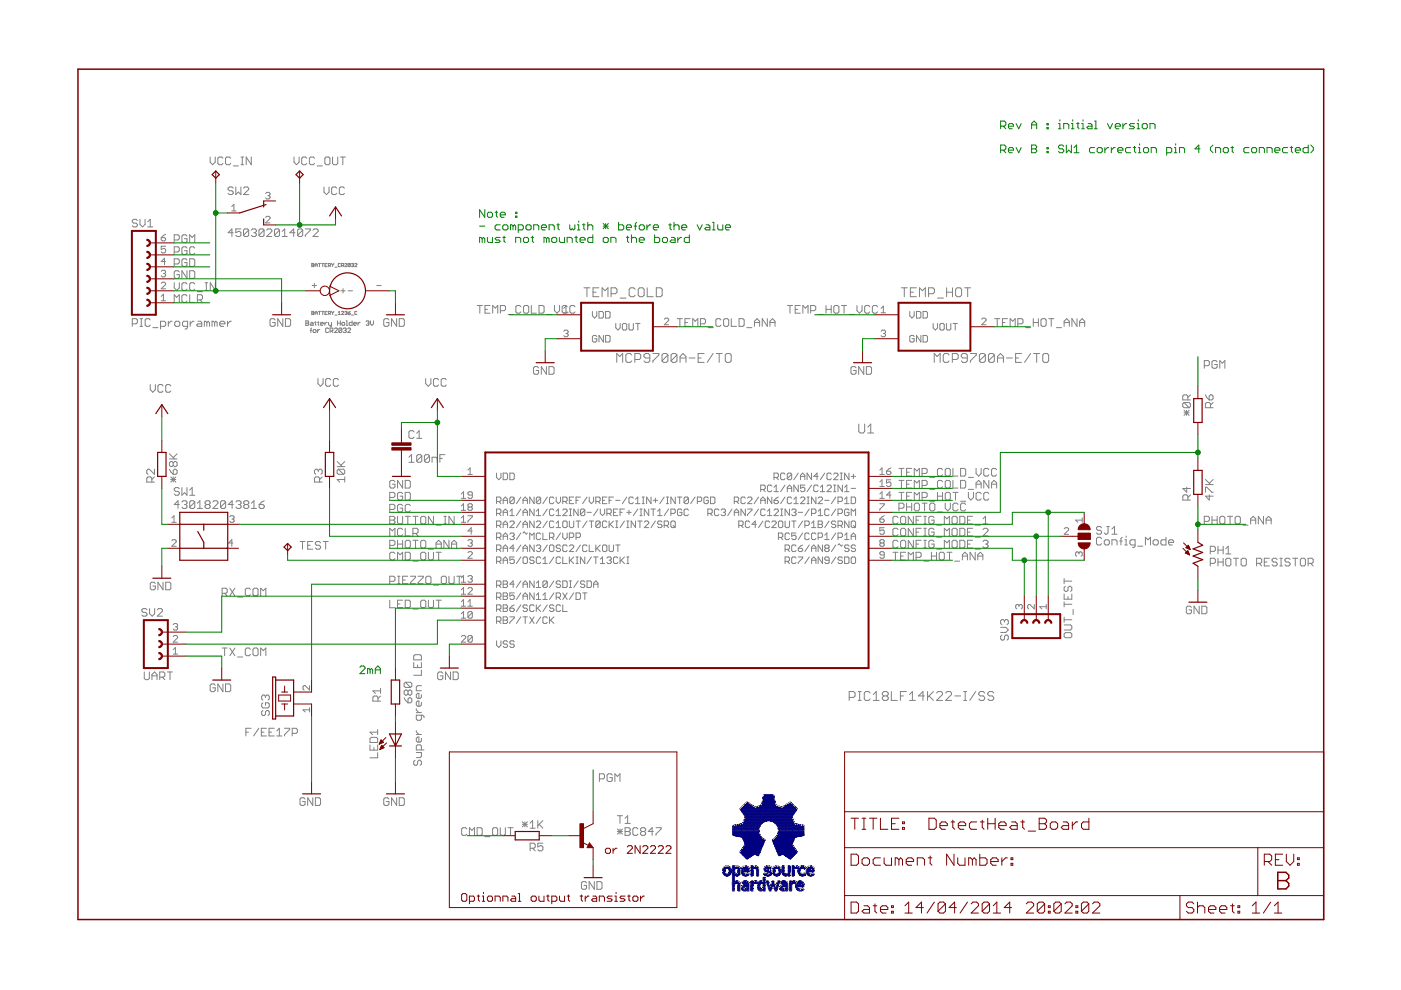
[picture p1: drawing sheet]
<svg xmlns="http://www.w3.org/2000/svg" width="297mm" height="210mm" viewBox="0 0 297 210" stroke-linecap="round" stroke-linejoin="round" font-family="sans-serif">
<g fill="none" stroke="#808080" stroke-width=".21">
<path d="M44.6 33.3v1.1l.5 .5 .5-.5v-1.1M47.3 33.5l-.3-.2h-.5l-.3 .2v1.1l.3 .3h.5l.3-.3M48.9 33.5l-.3-.2h-.5l-.3 .2v1.1l.3 .3h.5l.3-.3M49.4 39.9l-.2-.3h-.6l-.2 .3v.3l.2 .2h.6l.2 .3v.3l-.2 .3h-.6l-.2-.3M49.5 35.2h1M50 39.6v1.7l.5-.6 .6 .6v-1.7M51.1 33.3h.5M51.1 34.9h.5M51.4 33.3v1.6M51.6 39.9l.3-.3h.6l.2 .3v.3l-1.1 1.1h1.1M53.3 33.3v1.6l-1.1-1.6v1.6M62.3 33.3v1.1l.6 .5 .5-.5v-1.1"/>
<path d="M65 33.5l-.2-.2h-.6l-.2 .2v1.1l.2 .3h.6l.2-.3M66.7 33.5l-.3-.2h-.5l-.3 .2v1.1l.3 .3h.5l.3-.3M67.2 35.2h1.1M68.7 39.6v1.1l.5 .6 .6-.6v-1.1M68.9 33.5l.3-.2h.5l.3 .2v1.1l-.3 .3h-.5l-.3-.3zM70.5 33.3v1.3l.3 .3h.5l.3-.3v-1.3M71.4 39.9l-.3-.3h-.5l-.3 .3v1.1l.3 .3h.5l.3-.3M72.2 33.3h1M72.7 33.3v1.6M73 39.9l-.2-.3h-.6l-.3 .3v1.1l.3 .3h.6l.2-.3M29.1 46.8l-.2-.3h-.6l-.3 .3v.2l.3 .3h.6l.2 .3v.3l-.2 .2h-.6l-.3-.2M29.7 46.5v1.1l.5 .5 .6-.5v-1.1"/>
<path d="M31.3 47l.6-.5v1.6M31.3 48.1h1.1M34.2 50.4h.7l.2 .4-.2 .3h-.5l-.2-.3zM34.2 57.5l.2-.2h.5l.2 .2-.2 .5M34.6 58h.3M34.9 58l.2 .2-.2 .5h-.5l-.2-.2M35.1 52.2h-.9v.7l.7-.2 .2 .2v.5l-.2 .2h-.5l-.2-.2M35.1 55.5h-.9l.7-.7v1.4M35.1 49.7l-.9 .7M36.9 50.9h.8l.3-.3v-.5l-.3-.3h-.8v1.6M36.9 53.4h.8l.3-.3v-.5l-.3-.3h-.8v1.7M36.9 56h.8l.3-.3v-.6l-.3-.2h-.8v1.6"/>
<path d="M36.9 59.9v1.1l.6 .6 .5-.6v-1.1M38 57.7l-.3-.3h-.5l-.3 .3v1.1l.3 .2h.5l.3-.2v-.6h-.5M39.6 50.1l-.2-.3h-.6l-.2 .3v1.1l.2 .2h.6l.2-.2v-.6h-.5M39.6 52.6l-.2-.3h-.6l-.2 .3v1.1l.2 .3h.6l.2-.3v-.6h-.5M39.6 55.1l-.2-.2h-.6l-.2 .2v1.1l.2 .3h.6l.2-.3v-.5h-.5M39.6 57.4v1.6l-1-1.6v1.6M40.2 54.9h.8l.3 .2v1.1l-.3 .3h-.8zM40.2 51.4v-1.6l.5 .5 .6-.5v1.6M40.2 57.4h.8l.3 .3v1.1l-.3 .2h-.8zM41.3 52.6l-.3-.3h-.5l-.3 .3v1.1l.3 .3h.5l.3-.3M43.5 59.9h.5M43.8 59.9v1.7"/>
<path d="M45.7 59.9v1.7l-1.1-1.7v1.7M49.1 43.8l.5-.5v1.4M49.1 44.7h1M49.4 49.3h-1l.8-.8v1.6M51.1 48.5h-1.1v.8l.5-.2h.3l.3 .2v.6l-.3 .2h-.5l-.3-.2M52.7 48.8v1.1l-.2 .2h-.6l-.3-.2M52.7 48.8l-.2-.3h-.6l-.3 .3v1.1M52.7 48.8l-1.1 1.1M53.3 48.8l.3-.3h.5l.3 .3v.3l-.3 .2M53.8 49.3h.3M54.1 49.3l.3 .3v.3l-.3 .2h-.5l-.3-.2M56 48.8l-.3-.3h-.5l-.3 .3v1.1"/>
<path d="M56 48.8v1.1l-.3 .2h-.5l-.3-.2M56 48.8l-1.1 1.1M56.3 41l.3-.2h.4l.3 .2-.3 .5M56.3 46.1l.3-.2h.4l.3 .2v.2l-1 1h1M56.5 48.8l.3-.3h.6l.2 .3v.3l-1.1 1h1.1M56.8 41.5h.2M57 41.5l.3 .2-.3 .5h-.4l-.3-.2M59.3 48.8l-.3-.3h-.5l-.3 .3v1.1M59.3 48.8v1.1l-.3 .2h-.5l-.3-.2M59.3 48.8l-1.1 1.1M59.8 50.1h1.1M59.8 49.1l.6-.6v1.6"/>
<path d="M62.5 49.3h-1.1l.9-.8v1.6M64.2 48.8l-.3-.3h-.5l-.3 .3v1.1M64.2 48.8v1.1l-.3 .2h-.5l-.3-.2M64.2 48.8l-1.1 1.1M64.7 48.5h1.1v.3l-1.1 1.1v.2M66.1 55.9l.4 .1-.1 .5h-.3zM66.1 56.2h.3M66.4 48.8l.2-.3h.6l.3 .3v.3l-1.1 1h1.1M66.8 56.5v-.4l.2-.2 .3 .2v.4M66.8 56.2h.5M67.5 55.9h.5M67.7 55.9v.6"/>
<path d="M68.2 55.9h.5M68.4 55.9v.6M68.9 56.2h.2M69.4 55.9h-.5v.6h.5M69.6 56.3l.5-.1-.1-.3h-.4v.6M69.8 56.3l.3 .2M70.3 55.9l.2 .3M70.5 56.2v.3M70.8 55.9l-.3 .3M71 56.6h.5M72.2 56h-.5v.4h.5M72.4 56.3h.3l.2-.3-.5-.1v.6"/>
<path d="M72.6 56.3l.3 .2M73.1 56h.5l-.5 .5h.5M74.3 56h-.5v.4M74.3 56v.4h-.5M74.3 56l-.5 .4M74.5 56l.4-.1v.3M74.7 56.2h.2M74.9 56.2v.3l-.4-.1M75.2 56h.5l-.5 .5h.5M28 68.7h.9l.2-.3v-.6l-.2-.2h-.9v1.6M29.7 67.6h.5M29.7 69.2h.5"/>
<path d="M30 67.6v1.6M31.9 67.8l-.3-.2h-.5l-.3 .2v1.1l.3 .3h.5l.3-.3M32.4 69.5h1.1M34 69.2h.9l.2-.3v-.5l-.2-.3h-.9v1.6M34.2 60.1l.2-.3h.5l.2 .3v.2l-.9 .9h.9M34.2 62.8l.4-.4v1.4M34.2 63.8h.9M35.7 68.1v1.1M36.5 68.1h-.3l-.5 .6M36.9 64.1v-1.6l.6 .5 .5-.5v1.6M37 68.4l.3-.3h.6l.2 .3v.5l-.2 .3h-.6l-.3-.3zM39.6 60.2l-.2-.3h-.6l-.2 .3v1.1l.2 .3h.6l.2-.3"/>
<path d="M39.6 62.8l-.2-.3h-.6l-.2 .3v1l.2 .3h.6l.2-.3M39.8 69.2h-.9l-.2-.3v-.5l.2-.3h.9v1.4l-.3 .2h-.3M40.2 62.5v1.6h1.1M40.3 68.1v1.1M41.1 68.1h-.2l-.6 .6M41.3 60.2l-.3-.3h-.5l-.3 .3v1.1l.3 .3h.5l.3-.3M41.8 63.6h.9l.2-.3v-.5l-.2-.3h-.9v1.6M41.8 61.8h1.1M42 68.1h.5l.3 .3v.8h-.8l-.3-.3 .3-.2h.8M42.4 63.6l.5 .5M43.5 61.6h.5M43.9 68.4l-.3-.3h-.3v1.1"/>
<path d="M43.9 68.4v.8M43.9 68.4l.2-.3 .3 .3v.8M45.5 68.4l-.3-.3h-.2v1.1M45.5 68.4v.8M45.5 68.4l.3-.3 .2 .3v.8M46.6 68.7h1.1v-.3l-.3-.3h-.5l-.3 .3v.5l.3 .3h.5M48.2 68.1v1.1M49 68.1h-.2l-.6 .6M58.3 67.8l-.2-.2h-.6l-.2 .2v1.1l.2 .3h.6l.2-.3v-.5h-.5M60 67.6v1.6l-1.1-1.6v1.6M60.5 67.6h.8l.3 .2v1.1l-.3 .3h-.8zM64.8 68h.5l.1 .2-.1 .3 .1 .3-.1 .2h-.5z"/>
<path d="M64.8 68.5h.5M65.8 70h.3M65.9 68.3l.5 .2v.5h-.5l-.1-.2 .1-.1h.5M66.1 69.6l-.2 .1v.8M66.1 66l.4 .1-.1 .6h-.3zM66.1 66.4h.3M66.2 60.5h.9M66.4 70l.5-.1 .1 .5-.5 .1-.1-.1zM66.7 60.1v.9M66.7 68.3h.3M66.8 66.4h.5M66.8 66.7v-.5l.2-.2 .3 .2v.5"/>
<path d="M66.9 68.2v.6l.1 .2M67.3 68.3h.3M67.3 69.9v.6M67.5 68.2v.6l.1 .2M67.5 66h.5M67.7 66v.7M67.8 69.9l-.5 .3M67.9 68.7h.7l-.2-.4-.5 .2v.3l.5 .2M68.2 66h.5M68.4 66v.7M68.9 68.3v.7M68.9 66.4h.2"/>
<path d="M69.4 68.3l-.5 .4M69.4 66h-.5v.7h.5M69.6 66.5h.4l.1-.4-.5-.1v.7M69.7 68.3v.5l.6 .2M69.7 69.7l-.2-.1h-.3l-.2 .1v.7l.2 .1 .5-.1M69.8 66.5l.3 .2M70 70.2h.4l.2-.2-.2-.4h-.4v.9M70.3 68.3v.8l-.3 .2M70.3 70.2l.3 .3M70.3 66l.2 .4M70.5 66.4v.3M70.8 66l-.3 .4"/>
<path d="M70.9 69.7l.2-.1 .4 .1-.6 .8h.6M71 66.8h.5M71.5 68.5h.7M71.5 68v1M71.7 66.7h.5M71.7 66.2l.2-.2v.7M72.2 68v1M72.3 61.7h.9M72.4 66.1h.5l-.5 .6h.5M72.5 69.7v.7l-.2 .1-.5-.1M72.5 69.7l-.5-.1-.2 .1v.7M72.5 69.7l-.7 .7"/>
<path d="M72.6 68.3h.3l.2 .2-.2 .5-.4-.2zM72.7 61.2v.9M72.8 69.7l.5-.1 .1 .1-.1 .3M73.1 70h.2M73.1 66.1l.3-.1 .2 .1-.2 .3M73.3 70l.1 .2-.1 .3-.5-.1M73.3 66.4h.1M73.4 68h.2v1M73.4 69h.3M73.4 66.4l.2 .1-.2 .2-.3-.1M73.7 69.7l.2-.1h.3l.1 .1-.6 .8h.6M73.8 66.4h.4l.1 .2-.4 .1z"/>
<path d="M73.8 61.7h.9M74.3 66l-.5 .4M74.5 66.8h.5M74.7 68v1l-.7-.2 .2-.5h.5M75 68.7h.6l-.2-.4h-.3l-.1 .2v.3l.4 .2M75.7 66.1h-.5v.5h.5M75.9 68.3v.7M76.4 68.3l-.5 .4M77.6 68.2l.2-.2h.3l.1 .2-.1 .3M77.9 68.5h.2M78.1 68.5l.1 .2-.1 .3-.5-.2M78.5 68v.7l.4 .3 .3-.3v-.7"/>
<path d="M79.9 60.5h.9M82.5 67.8l-.3-.2h-.6l-.2 .2v1.1l.2 .3h.6l.3-.3v-.5h-.6M84.1 67.6v1.6l-1.1-1.6v1.6M84.6 67.6h.9l.2 .2v1.1l-.2 .3h-.9zM101.2 64.8h1.1M101.7 64.8v1.6M102.8 65.6h.6M103.9 64.8h-1.1v1.6h1.1M104.5 66.4v-1.6l.5 .5 .5-.5v1.6M106.1 65.9h.8l.3-.3v-.6l-.3-.2h-.8v1.6M107.7 66.7h1.1M110.4 65l-.2-.2h-.6l-.2 .2v1.1l.2 .3h.6l.2-.3"/>
<path d="M111 65l.3-.2h.5l.3 .2v1.1l-.3 .3h-.5l-.3-.3zM112.6 64.8v1.6h1.1M114.2 78l-.3-.3h-.5l-.3 .3v1.1l.3 .3h.5l.3-.3v-.6h-.5M114.3 64.8h.8l.3 .2v1.1l-.3 .3h-.8zM115.8 77.7v1.7l-1-1.7v1.7M115.9 66.7h1.1M116.4 77.7h.8l.3 .3v1.1l-.3 .3h-.8zM117.6 64.8v1.1l.5 .5 .5-.5v-1.1M119.5 70.2l.3-.2h.4l.3 .2-.3 .5M119.5 65.4l.5-.5v1.4M119.5 66.3h1M120 70.7h.2"/>
<path d="M120.2 70.7l.3 .2-.3 .5h-.4l-.3-.2M120.3 65l-.3-.2h-.5l-.3 .2v1.1l.3 .3h.5l.3-.3M121.9 65l-.3-.2h-.5l-.3 .2v1.1l.3 .3h.5l.3-.3M123.8 61h1.3M124.4 61v1.9M125.6 66v1l.5 .4 .4-.4v-1M125.7 62h.7M126.5 71.4l-.2-.3h-.5l-.2 .3v.9l.2 .2h.5l.2-.2v-.5h-.4M127 61h-1.3v1.9h1.3M127 66h.7l.2 .3v.9l-.2 .2h-.7zM127.7 62.9v-1.9l.6 .6 .6-.6v1.9M127.9 71.1v1.4l-.9-1.4v1.4"/>
<path d="M128.4 66h.7l.2 .3v.9l-.2 .2h-.7zM128.4 71.1h.7l.2 .3v.9l-.2 .2h-.7zM129.6 62.3h.9l.3-.3v-.7l-.3-.3h-.9v1.9M130.6 68.6v.9l.4 .5 .5-.5v-.9M130.8 76.8v-1.8l.6 .6 .6-.6v1.8M131.5 63.2h1.2M132.2 68.6h.5l.2 .2v.9l-.2 .3h-.5l-.2-.3v-.9zM133.3 68.6v1.1l.3 .3h.4l.3-.3v-1.1M133.9 75.3l-.3-.3h-.6l-.3 .3v1.2l.3 .3h.6l.3-.3M134.6 76.2h1l.2-.3v-.6l-.2-.3h-1v1.8M134.7 61.3l-.4-.3h-.6l-.3 .3v1.3l.3 .3h.6l.4-.3M134.8 68.6h.9"/>
<path d="M135.2 68.6v1.4M135.6 61h.6l.4 .3v1.3l-.4 .3h-.6l-.3-.3v-1.3zM137.2 61v1.9h1.3M137.8 75.9h-1l-.3-.3v-.3l.3-.3h.7l.3 .3v1.2l-.3 .3h-.7l-.3-.3M138.4 75h1.3v.3l-1.3 1.2v.3M139.1 61h1l.3 .3v1.3l-.3 .3h-1zM140.8 67.7l.3-.2h.4l.3 .2v.2l-1 1h1M141.6 75.3l-.3-.3h-.6l-.3 .3v1.2M141.6 75.3v1.2l-.3 .3h-.6l-.3-.3M141.6 75.3l-1.2 1.2M143.5 75.3l-.3-.3h-.6l-.3 .3v1.2M143.5 75.3v1.2l-.3 .3h-.6l-.3-.3"/>
<path d="M143.5 75.3l-1.2 1.2M143.6 67.6h1.1M144.1 67.6v1.6M144.2 75.9h1.2M144.2 76.8v-1.2l.6-.6 .6 .6v1.2M145.2 68.4h.6M146.1 75.9h1.3M146.3 67.6h-1.1v1.6h1.1M146.9 69.2v-1.6l.5 .5 .6-.5v1.6M148 75.9h.7M148.5 68.7h.8l.3-.3v-.6l-.3-.2h-.8v1.6M149.3 75h-1.3v1.8h1.3"/>
<path d="M150.1 69.5h1.1M151.2 75l-1.3 1.8M151.9 75h1.2M152.5 75v1.8M152.9 67.8l-.3-.2h-.6l-.2 .2v1.1l.2 .3h.6l.3-.3M153.4 67.8l.3-.2h.5l.3 .2v1.1l-.3 .3h-.5l-.3-.3zM154.1 75h.6l.3 .3v1.2l-.3 .3h-.6l-.3-.3v-1.2zM155 67.6v1.6h1.1M156.7 67.6h.8l.3 .2v1.1l-.3 .3h-.8zM158.3 69.5h1.1M160 68.4h1.1M160 69.2v-1.1l.5-.5 .6 .5v1.1"/>
<path d="M162.7 67.6v1.6l-1.1-1.6v1.6M163.2 68.4h1.1M163.2 69.2v-1.1l.6-.5 .5 .5v1.1M167 64.8h1M167.5 64.8v1.6M168.6 65.6h.5M169.7 64.8h-1.1v1.6h1.1M170.2 66.4v-1.6l.6 .5 .5-.5v1.6M171.9 65.9h.8l.3-.3v-.6l-.3-.2h-.8v1.6M173.5 66.7h1.1M175.1 65.6h1.1M175.1 64.8v1.6"/>
<path d="M176.2 64.8v1.6M176.8 65l.3-.2h.5l.3 .2v1.1l-.3 .3h-.5l-.3-.3zM178.4 64.8h1.1M179 64.8v1.6M180 66.7h1.1M181.5 78l-.3-.3h-.5l-.3 .3v1.1l.3 .3h.5l.3-.3v-.6h-.5M181.7 64.8v1.1l.5 .5 .6-.5v-1.1M183.1 77.7v1.7l-1-1.7v1.7M183.7 77.7h.8l.3 .3v1.1l-.3 .3h-.8zM184.4 65l-.3-.2h-.5l-.3 .2v1.1l.3 .3h.5l.3-.3M186.1 65l-.3-.2h-.6l-.2 .2v1.1l.2 .3h.6l.3-.3M186.8 70.2l.2-.2h.5l.2 .2-.2 .5"/>
<path d="M186.8 66.3h.9M186.8 65.4l.5-.5v1.4M187.3 70.7h.2M187.5 70.7l.2 .2-.2 .5h-.5l-.2-.2M191.1 61h1.3M191.7 61v1.9M192.9 66v1l.5 .4 .4-.4v-1M193 62h.7M193.8 71.4l-.2-.3h-.5l-.2 .3v.9l.2 .2h.5l.2-.2v-.5h-.4M194.3 61h-1.3v1.9h1.3M194.3 66h.7l.2 .3v.9l-.2 .2h-.7zM194.9 62.9v-1.9l.7 .6 .6-.6v1.9"/>
<path d="M195.2 71.1v1.4l-.9-1.4v1.4M195.7 66h.7l.2 .3v.9l-.2 .2h-.7zM195.7 71.1h.7l.2 .3v.9l-.2 .2h-.7zM196.9 62.3h.9l.3-.3v-.7l-.3-.3h-.9v1.9M197.8 68.6v.9l.5 .5 .5-.5v-.9M198.1 76.8v-1.8l.6 .6 .6-.6v1.8M198.8 63.2h1.2M199.5 68.6h.5l.2 .2v.9l-.2 .3h-.5l-.2-.3v-.9zM200.7 68.6v1.1l.2 .3h.5l.2-.3v-1.1M200.7 62h1.3M200.7 61v1.9M201.2 75.3l-.3-.3h-.6l-.3 .3v1.2l.3 .3h.6l.3-.3"/>
<path d="M201.9 76.2h.9l.4-.3v-.6l-.4-.3h-.9v1.8M202 61v1.9M202.1 68.6h.9M202.5 68.6v1.4M202.6 61.3l.3-.3h.7l.3 .3v1.3l-.3 .3h-.7l-.3-.3zM204.5 61h1.3M205.1 75.9h-1l-.3-.3v-.3l.3-.3h.7l.3 .3v1.2l-.3 .3h-.7l-.3-.3M205.2 61v1.9M205.7 75h1.3v.3l-1.3 1.2v.3M208.1 67.7l.3-.2h.4l.3 .2v.2l-1 1h1M208.9 75.3l-.3-.3h-.6l-.4 .3v1.2M208.9 75.3v1.2l-.3 .3h-.6l-.4-.3"/>
<path d="M208.9 75.3l-1.3 1.2M210.8 75.3l-.3-.3h-.6l-.3 .3v1.2M210.8 75.3v1.2l-.3 .3h-.6l-.3-.3M210.8 75.3l-1.2 1.2M210.9 67.6h1.1M211.4 67.6v1.6M211.5 75.9h1.2M211.5 76.8v-1.2l.6-.6 .6 .6v1.2M212.5 68.4h.6M213.4 75.9h1.3M213.6 67.6h-1.1v1.6h1.1M214.2 69.2v-1.6l.5 .5 .5-.5v1.6"/>
<path d="M215.3 75.9h.6M215.8 68.7h.8l.3-.3v-.6l-.3-.2h-.8v1.6M216.6 75h-1.3v1.8h1.3M217.4 69.5h1.1M218.5 75l-1.3 1.8M219.1 68.4h1.1M219.1 67.6v1.6M219.2 75h1.2M219.8 75v1.8M220.2 67.6v1.6M220.7 67.8l.3-.2h.5l.3 .2v1.1l-.3 .3h-.5l-.3-.3zM221.4 75h.6l.3 .3v1.2l-.3 .3h-.6l-.3-.3v-1.2z"/>
<path d="M222.4 67.6h1M222.9 67.6v1.6M224 69.5h1.1M225.6 68.4h1.1M225.6 69.2v-1.1l.6-.5 .5 .5v1.1M228.3 67.6v1.6l-1-1.6v1.6M228.9 68.4h1.1M228.9 69.2v-1.1l.5-.5 .6 .5v1.1M255.3 77.5h.8l.3-.2v-.6l-.3-.2h-.8v1.6M258.1 76.7l-.3-.2h-.6l-.2 .2v1.1l.2 .3h.6l.3-.3v-.5h-.6M258.6 78.1v-1.6l.5 .5 .6-.5v1.6M31.9 81.5v1.1l.5 .6 .5-.6v-1.1"/>
<path d="M32.7 99.5v1.1l-1-1.1h-.3l-.3 .3v.5l.3 .3M34.6 81.8l-.3-.3h-.5l-.3 .3v1.1l.3 .3h.5l.3-.3M35.9 99.5l.3 .5 .5 .6M35.9 97.3h1.6M35.9 96.2l1.1 1.1M36.2 81.8l-.3-.3h-.5l-.3 .3v1.1l.3 .3h.5l.3-.3M36.7 99.8l.3-.3h.3l.2 .3v.5l-.2 .3h-.6zM36.7 98.1v.6M36.7 98.1l.3-.2h.3l.2 .2v.6l-.2 .2h-.3l-.3-.2M36.7 98.1l-.3-.2h-.2l-.3 .2v.6l.3 .2h.2l.3-.2M37.5 96.2l-.8 .8M67.4 80.3v1l.5 .6 .6-.6v-1"/>
<path d="M67.5 99.8v.2M67.5 99.8l-.3-.3h-.2l-.3 .3v.5l.3 .3M67.5 99.8l.3-.3h.2l.3 .3v.5l-.3 .3M70.1 80.5l-.3-.2h-.5l-.3 .2v1.1l.3 .3h.5l.3-.3M71.5 98.9h1.6M71.5 97.9l1.1 1M71.7 99.5h1.1l.3 .3v.5l-.3 .3M71.7 99.5l-.2 .3v.5l.2 .3h1.1M71.7 99.5l1.1 1.1M71.8 80.5l-.3-.2h-.5l-.3 .2v1.1l.3 .3h.5l.3-.3M73.1 97.9l-.8 .8M86.7 96.9l.5-.5v1.6"/>
<path d="M86.7 98h1.1M87.8 91.6l-.3-.3h-.5l-.3 .3v1.1l.3 .2h.5l.3-.2M88.3 92.9h1.1M88.3 91.9l.6-.6v1.6M89.4 96.7v1l-.2 .3h-.6l-.3-.3M89.4 96.7l-.2-.3h-.6l-.3 .3v1M89.4 96.7l-1.1 1M90.3 80.3v1l.5 .6 .6-.6v-1M91.1 96.7v1l-.3 .3h-.5l-.3-.3M91.1 96.7l-.3-.3h-.5l-.3 .3v1M91.1 96.7l-1.1 1M91.6 98v-1.1h.8l.3 .3v.8"/>
<path d="M93 80.5l-.3-.2h-.5l-.3 .2v1.1l.3 .3h.5l.3-.3M93.3 97.2h.5M94.3 96.4h-1v1.6M94.6 80.5l-.2-.2h-.6l-.3 .2v1.1l.3 .3h.6l.2-.3M99.2 99.7l.5-.5v1.4M182.1 89.9v1.6l.3 .3h.6l.3-.3v-1.6M184 91.8h1.2M184 90.6l.6-.7v1.9M186.5 99.7l.5-.5v1.4M188 99.9h.7l.2 .5-.2 .2h-.5l-.2-.2zM188.9 99.2l-.9 .7M190.6 99.3h1.1"/>
<path d="M191.1 99.3v1.6M193.3 99.3h-1.1v1.6h1.1M199.8 99.6l-.2-.3h-.6l-.2 .3v1.1l.2 .2h.6l.2-.2M200.7 99.3h.5l.3 .3v1.1l-.3 .2h-.5l-.3-.2v-1.1zM202 99.3v1.6h1.1M203.7 99.3h.8l.2 .3v1.1l-.2 .2h-.8zM206.9 99.3v1.1l.6 .5 .5-.5v-1.1M209.7 99.6l-.3-.3h-.5l-.3 .3v1.1l.3 .2h.5l.3-.2M211.3 99.6l-.3-.3h-.5l-.3 .3v1.1l.3 .2h.5l.3-.2M251 87l1.1 1.1M251 87.5h1.1M251 85.3l-.2 .3v.6l.2 .2h1.1"/>
<path d="M251 85.3h1.1l.3 .3v.6l-.3 .2M251 85.3l1.1 1.1M251.6 87v1.1M251.8 84.8v-.8l-.2-.3h-.6l-.2 .3v.8h1.6M252.1 87l-1.1 1.1M252.4 83.7l-.6 .6M255.6 83.7l.2 .6 .6 .5M256.4 84l.2-.3h.3l.3 .3v.5l-.3 .3h-.5zM256.6 86.4v-.8l-.2-.3h-.6l-.2 .3v.8h1.6M257.2 85.3l-.6 .6M32.2 102.2v-.8l-.3-.3h-.5l-.3 .3v.8h1.6M32.7 101.1l-.5 .6"/>
<path d="M36.2 101.1l1.1 1.1M36.2 101.7h1.1M36.4 114.7l.3-.3h.4l.3 .3v.2l-1 .9h1M36.4 110.7h1M36.4 109.8l.5-.5v1.4M36.7 101.1v1.1M37.3 101.1l-1.1 1.1M38 107h-1.1l.8-.8v1.6M38 103.7l-.3-.3h-.5l-.3 .3v.2l.3 .3h.5l.3 .3v.2l-.3 .3h-.5l-.3-.3M38.6 106.4l.2-.2h.6l.2 .2v.3l-.2 .3M38.6 103.4v1.6l.5-.5 .5 .5v-1.6M39.1 107h.3"/>
<path d="M39.4 107l.2 .3v.2l-.2 .3h-.6l-.2-.3M40.2 105h1.1M40.2 103.9l.5-.5v1.6M41.3 106.4l-.3-.2h-.5l-.3 .2v1.1M41.3 106.4v1.1l-.3 .3h-.5l-.3-.3M41.3 106.4l-1.1 1.1M41.8 107.8h1.1M41.8 106.7l.6-.5v1.6M43.8 107h.5M43.8 107l-.3-.3v-.3l.3-.2h.5l.3 .2v.3l-.3 .3M43.8 107l-.3 .3v.2l.3 .3h.5l.3-.3v-.2l-.3-.3M45.1 106.4l.3-.2h.5l.3 .2v.3l-1.1 1.1h1.1"/>
<path d="M47.8 106.4l-.2-.2h-.6l-.2 .2v1.1M47.8 106.4v1.1l-.2 .3h-.6l-.2-.3M47.8 106.4l-1 1.1M48.7 109.6l.2-.3h.5l.2 .3-.2 .4M49.2 110h.2M49.4 115.1h-.9l.6-.7v1.4M49.4 110l.2 .3-.2 .4h-.5l-.2-.2M49.5 107h-1.1l.8-.8v1.6M50 106.4l.3-.2h.5l.3 .2v.3l-.3 .3M50.6 107h.2M50.8 107l.3 .3v.2l-.3 .3h-.5l-.3-.3M51.9 107h.6"/>
<path d="M51.9 107l-.2-.3v-.3l.2-.2h.6l.2 .2v.3l-.2 .3M51.9 107l-.2 .3v.2l.2 .3h.6l.2-.3v-.2l-.2-.3M53.3 107.8h1.1M53.3 106.7l.5-.5v1.6M54.9 107h.9l.2 .3v.2l-.2 .3h-.6l-.3-.3zM56 106.2l-.5 .2-.6 .6M63.6 114.8h1.1M64.1 114.8v1.6M65.2 115.6h.6M66.3 114.8h-1.1v1.6h1.1M67.8 102.2v-.8l-.3-.3h-.5l-.3 .3v.8h1.6M68 115.1l-.3-.3h-.6l-.2 .3v.2l.2 .3h.6l.3 .3v.3l-.3 .2h-.6l-.2-.2"/>
<path d="M68.3 101.1l-.5 .6M68.5 114.8h1.1M69 114.8v1.6M73.1 101.1v1.1M73.1 101.7h-1.6l.5 .5M82.6 105.5h.9l.2-.3v-.5l-.2-.3h-.9v1.6M82.6 108h.9l.2-.3v-.5l-.2-.3h-.9v1.7M82.6 109.5h.9l.2 .2v.3l-.2 .3 .2 .3v.2l-.2 .3h-.9zM82.6 113.6v-1.6l.6 .5 .5-.5v1.6M82.6 115.6h.9l.2-.2v-.6l-.2-.2h-.9v1.6M82.6 110.3h.9M83.7 117.3l-.2-.2h-.6l-.3 .2v1.1l.3 .3h.6l.2-.3"/>
<path d="M83.7 102.1l-.2-.2h-.6l-.3 .2v1.1l.3 .3h.6l.2-.3v-.5h-.5M84.3 109.5v1.3l.3 .3h.5l.3-.3v-1.3M84.3 114.6v1.6M84.3 118.7v-1.6l.5 .5 .6-.5v1.6M84.3 115.4h1.1M85.4 101.9v1.6l-1.1-1.6v1.6M85.4 104.7l-.3-.3h-.5l-.3 .3v1l.3 .3h.5l.3-.3v-.5h-.6M85.4 107.2l-.3-.3h-.5l-.3 .3v1.1l.3 .3h.5l.3-.3v-.6h-.6M85.4 112.3l-.3-.3h-.5l-.3 .3v1.1l.3 .2h.5l.3-.2M85.4 114.6v1.6M85.9 101.9h.8l.3 .2v1.1l-.3 .3h-.8zM85.9 104.4h.8l.3 .3v1l-.3 .3h-.8z"/>
<path d="M85.9 112v1.6h1.1M85.9 117.1h.8l.3 .2v1.1l-.3 .3h-.8zM85.9 109.5h1.1M86.2 114.6h.5l.3 .2v1.1l-.3 .3h-.5l-.3-.3v-1.1zM86.5 109.5v1.6M87 107.2l-.3-.3h-.5l-.3 .3v1.1l.3 .3h.5l.3-.3M87.5 119h1.1M87.5 109.5h1.1M87.5 113.1h.9l.2-.3v-.5l-.2-.3h-.9v1.6M87.5 114.6h1.1M88.1 109.5v1.6M88.1 114.6v1.6"/>
<path d="M88.1 113.1l.5 .5M89.2 109.7l.3-.2h.5l.3 .2v1.1l-.3 .3h-.5l-.3-.3zM89.2 114.8l.3-.2h.5l.3 .2v1.1l-.3 .3h-.5l-.3-.3zM89.2 117.3l.3-.2h.5l.3 .2v1.1l-.3 .3h-.5l-.3-.3zM90.8 117.1v1.3l.3 .3h.6l.2-.3v-1.3M90.8 116.4h1.1M91.9 109.5v1.6l-1.1-1.6v1.6M92.5 116.2v-1.1l.5-.5 .6 .5v1.1M92.5 111.4h1.1M92.5 117.1h1.1M92.5 115.4h1.1M93 117.1v1.6"/>
<path d="M94.1 109.5h.5M94.1 111.1h.5M94.4 109.5v1.6M95.2 114.6v1.6l-1.1-1.6v1.6M95.7 116.2v-1.1l.6-.5 .5 .5v1.1M95.7 115.4h1.1M96.3 109.5v1.6l-1.1-1.6v1.6M97.8 104.7l.5-.4v1.4M97.8 107.3l.5-.5v1.4M97.8 109.8l.5-.5v1.4M97.8 105.7h.9M97.8 108.2h.9"/>
<path d="M97.8 110.7h.9M99.2 114.7l.2-.3h.5l.2 .3-.2 .4M99.2 117.2l.2-.2h.5l.2 .2v.2l-.9 1h.9M99.2 109.3h.9v.3l-.9 .9v.2M99.2 100.6h.9M99.4 107.5l-.2-.2 .2-.5h.5l.2 .2-.2 .5M99.4 107.5l-.2 .2 .2 .5h.5l.2-.2-.2-.5M99.4 107.5h.5M99.7 115.1h.2M99.9 115.1l.2 .3-.2 .4h-.5l-.2-.2M100.1 105h-.7l-.2-.3 .2-.4h.5l.2 .2v.9l-.2 .3h-.5l-.2-.3M100.1 112.6h-.9l.7-.7v1.4"/>
<path d="M105.3 100.3v.9l.4 .5 .5-.5v-.9M105.3 116.5h.7l.2-.3v-.4l-.2-.3h-.7v1.4M105.3 106.3h.7l.2-.2v-.5l-.2-.2h-.7v1.4M105.3 108.9h.7l.2-.3v-.4l-.2-.3h-.7v1.4M105.3 111.4h.7l.2-.2v-.5l-.2-.2h-.7v1.4M105.3 113.9h.7l.2-.2v-.5l-.2-.2h-.7v1.4M105.3 119h.7l.2-.2v-.5l-.2-.2h-.7v1.4M105.7 106.3l.5 .5M105.7 108.9l.5 .4M105.7 111.4l.5 .5M105.7 113.9l.5 .5M105.7 116.5l.5 .4"/>
<path d="M105.7 119l.5 .5M106.7 100.3h.7l.2 .2v1l-.2 .2h-.7zM106.7 106.8v-.9l.4-.5 .5 .5v.9M106.7 109.3v-.9l.4-.5 .5 .5v.9M106.7 111.9v-1l.4-.4 .5 .4v1M106.7 114.4v-.9l.4-.5 .5 .5v.9M106.7 116.9v-.9l.4-.5 .5 .5v.9M106.7 119.5v-.9l.4-.5 .5 .5v.9M106.7 106.1h.9M106.7 108.6h.9M106.7 111.2h.9M106.7 113.7h.9"/>
<path d="M106.7 116.2h.9M106.7 118.8h.9M108.1 100.3h.7l.2 .2v1l-.2 .2h-.7zM108.1 110.7l.2-.2h.5l.2 .2v.2l-.9 1h.9M108.1 113.2l.2-.2h.5l.2 .2-.2 .5M108.1 108.4l.5-.5v1.4M108.1 109.3h.9M108.6 113.7h.2M108.8 113.7l.2 .2-.2 .5h-.5l-.2-.2M109 105.6l-.2-.2h-.5l-.2 .2v1M109 118.1h-.9v.7l.5-.2 .4 .2v.5l-.2 .2h-.5l-.2-.2M109 105.6v1l-.2 .2h-.5l-.2-.2"/>
<path d="M109 105.6l-.9 1M109 116.2h-.9l.7-.7v1.4M110.4 105.4l-.9 1.4M110.4 107.9l-.9 1.4M110.4 110.5l-.9 1.4M110.4 113l-.9 1.4M110.4 115.5l-.9 1.4M110.4 118.1l-.9 1.4M110.9 109.3v-.9l.5-.5 .4 .5v.9M110.9 106.1h.9M110.9 106.8v-.9l.5-.5 .4 .5v.9M110.9 111.9v-1l.5-.4 .4 .4v1"/>
<path d="M110.9 116.9v-.9l.5-.5 .4 .5v.9M110.9 108.6h.9M110.9 111.2h.9M110.9 113l.2-.2 .5 .4 .2-.2M110.9 116.2h.9M111.1 118.1h.5l.2 .2v1l-.2 .2h-.5l-.2-.2v-1zM112.3 114.4v-1.4l.5 .5 .4-.5v1.4M113.2 105.4v1.4l-.9-1.4v1.4M113.2 107.9v1.4l-.9-1.4v1.4M113.2 110.5v1.4l-.9-1.4v1.4M113.2 115.5v1.4l-.9-1.4v1.4M113.2 118.3l-.2-.2h-.5l-.2 .2 .2 .5h.5l.2 .2-.2 .5h-.5l-.2-.2"/>
<path d="M113.7 115.8l.2-.3h.5l.2 .3-.2 .4M113.7 108.4l.5-.5v1.4M113.7 110.7l.2-.2h.5l.2 .2v.2l-.9 1h.9M113.7 109.3h.9M114.2 116.2h.2M114.4 116.2l.2 .3-.2 .4h-.5l-.2-.2M114.6 118.3l-.2-.2h-.5l-.2 .2v1l.2 .2h.5l.2-.2M114.6 105.6l-.2-.2h-.5l-.2 .2v1M114.6 105.6v1l-.2 .2h-.5l-.2-.2M114.6 113.2l-.2-.2h-.5l-.2 .2v1l.2 .2h.5l.2-.2M114.6 105.6l-.9 1M115.1 113v1.4h.9"/>
<path d="M115.1 119.5h.9M115.1 118.6l.5-.5v1.4M116 105.4l-.9 1.4M116 107.9l-.9 1.4M116 110.5l-.9 1.4M116 115.5l-.9 1.4M116.5 113.9h.7l.2-.2v-.5l-.2-.2h-.7v1.4M116.7 115.5h.5l.2 .3v.9l-.2 .2h-.5l-.2-.2v-.9zM117 113.9l.4 .5M117.4 105.6l-.2-.2h-.5l-.2 .2v1l.2 .2h.5l.2-.2M117.4 110.7l-.2-.2h-.5l-.2 .2v.9l.2 .3h.5l.2-.3M117.4 108.2l-.2-.3h-.5l-.2 .3v.9l.2 .2h.5l.2-.2"/>
<path d="M117.4 118.1l-.9 1.4M117.9 105.4v.9l.5 .5 .5-.5v-.9M117.9 108.4l.5-.5v1.4M117.9 109.3h1M117.9 110.9l.5-.4v1.4M117.9 111.9h1M118.9 118.3l-.3-.2h-.4l-.3 .2v1l.3 .2h.4l.3-.2M118.9 115.8l-.3-.3h-.4l-.3 .5 .3 .2h.4l.3 .5-.3 .2h-.4l-.3-.2M118.9 113l-1 1.4M119.3 106.3h.7l.2-.2v-.5l-.2-.2h-.7v1.4M119.3 113v.9l.5 .5 .4-.5v-.9M119.3 118.1v1.4h.9"/>
<path d="M119.3 108.2l.2-.3h.5l.2 .3v.2l-.9 .9h.9M119.5 110.5h.5l.2 .2v.9l-.2 .3h-.5l-.2-.3v-.9zM119.8 106.3l.4 .5M120.2 115.8l-.2-.3h-.5l-.2 .3v.9l.2 .2h.5l.2-.2M120.7 115.8l.2-.3h.5l.2 .3v.2l-.9 .9h.9M120.7 106.1h.5M120.7 110.5v1.1l.2 .3h.5l.2-.3v-1.1M120.7 113.9h.7l.2-.2v-.5l-.2-.2h-.7v1.4M120.7 118.1v1.4M120.7 107.9h.5M120.7 109.3h.5M120.9 107.9v1.4"/>
<path d="M120.9 118.8l.7 .7M121.6 105.4h-.9v1.4h.9M121.6 118.1l-.9 .9M122.1 106.1h.5M122.1 113.9h.7l.3-.2v-.5l-.3-.2h-.7v1.4M122.1 110.5h1M122.1 118.1h.5M122.1 119.5h.5M122.4 118.1v1.4M122.6 107.9v1.4l-1-1.4v1.4M122.6 110.5v1.4M123.1 105.4h-1v1.4"/>
<path d="M123.1 115.5l-1 1.4M124 108.2l-.9 .9M124 108.2l-.2-.3h-.5l-.2 .3v.9M124 108.2v.9l-.2 .2h-.5l-.2-.2M124 118.1v1.4l-.9-1.4v1.4M124.5 115.8l-.3-.3h-.4l-.3 .3v.9l.3 .2h.4l.3-.2M124.5 105.4l-1 1.4M124.5 108.6h.9M124.5 110.5l-1 1.4M124.9 105.4v.9l.5 .5 .5-.5v-.9M124.9 115.5v1.4h1M124.9 110.5h1"/>
<path d="M125.4 110.5v1.4M125.4 118.1l-.9 1.4M125.9 118.1h.9M126.3 106.3h.7l.3-.2v-.5l-.3-.2h-.7v1.4M126.3 115.5v1.4M126.3 118.1v1.4M126.6 116.2l.7 .7M126.8 106.3l.5 .5M126.8 107.9l-.9 1.4M127.3 110.7v.9l-.3 .3h-.4l-.3-.3M127.3 110.7l-.3-.2h-.4l-.3 .2v.9M127.3 110.7l-1 .9"/>
<path d="M127.3 115.5l-1 1M127.3 107.9v1l.4 .4 .5-.4v-1M127.3 118.6l.4-.5v1.4M127.3 119.5h.9M127.7 106.1h.5M128 115.5h.4l.3 .3v.9l-.3 .2h-.4l-.3-.2v-.9zM128.7 110.7l-.3-.2h-.4l-.3 .2v.9l.3 .3h.4l.3-.3M128.7 105.4h-1v1.4h1M128.7 108.9h.7l.2-.3v-.4l-.2-.3h-.7v1.4M128.7 118.3l.2-.2h.5l.2 .2-.2 .5M129.1 106.1h.5M129.1 110.5v1.4"/>
<path d="M129.1 115.5v1.2l.3 .2h.4l.3-.2v-1.2M129.1 108.9l.5 .4M129.1 118.8h.3M129.4 118.8l.2 .2-.2 .5h-.5l-.2-.2M129.4 111.2l.7 .7M130.1 105.4h-1v1.4M130.1 108.6h.4M130.1 110.5l-1 .9M130.5 115.5h1M130.5 106.1h1M130.5 110.5h.5M130.5 111.9h.5"/>
<path d="M130.8 110.5v1.4M131 107.9h-.9v1.4h.9M131 118.3l-.2-.2h-.5l-.2 .2v1l.2 .2h.5l.2-.2M131 115.5v1.4M131.5 118.1v1.4M131.5 108.6h.4M131.7 118.8l.7 .7M132.4 107.9h-.9v1.4M132.4 110.5l-.9 1.4M132.4 118.1l-.9 .9M132.9 105.4l-.9 1.4M132.9 108.6h.9"/>
<path d="M132.9 110.5h.4M132.9 111.9h.4M132.9 118.1h.4M132.9 119.5h.4M133.1 110.5v1.4M133.1 118.1v1.4M133.3 108.2v.9M134.3 105.6l-.3-.2h-.4l-.3 .2v1l.3 .2h.4l.3-.2M134.7 105.9l.5-.5v1.4M134.7 106.8h1M134.7 110.5v1.4l-.9-1.4v1.4M135.2 107.9l-.9 1.4"/>
<path d="M135.2 110.5h.9M135.7 107.9h.4M135.7 109.3h.4M135.7 110.5v1.4M135.9 107.9v1.4M136.1 105.4h.5M136.1 106.8h.5M136.4 105.4v1.4M136.6 110.7l.2-.2h.5l.2 .2v.2l-.9 1h.9M137.5 107.9v1.4l-.9-1.4v1.4M138 105.4v1.4l-.9-1.4v1.4M138 107.9h1"/>
<path d="M138.5 106.1h.9M138.5 107.9v1.4M139 105.6v1M139 110.5l-1 1.4M139.4 109.3h1M139.4 108.4l.5-.5v1.4M140.4 110.7l-.3-.2h-.4l-.3 .2 .3 .5h.4l.3 .2-.3 .5h-.4l-.3-.3M140.8 111.4h.7l.3-.2v-.5l-.3-.2h-.7v1.4M140.8 105.4l-.9 1.4M141.3 105.4h.5M141.3 106.8h.5M141.3 111.4l.5 .5"/>
<path d="M141.5 105.4v1.4M141.8 107.9l-1 1.4M142.2 108.9h.7l.3-.3v-.4l-.3-.3h-.7v1.4M142.5 110.5h.4l.3 .2v.9l-.3 .3h-.4l-.3-.3v-.9zM142.7 111.4l.5 .5M143.2 105.4v1.4l-1-1.4v1.4M143.6 105.4h1M144.1 105.4v1.4M144.6 108.2l-.3-.3h-.4l-.3 .3v.9l.3 .2h.4l.3-.2v-.5h-.5M146 105.6l-.3-.2h-.4l-.3 .2v1M146 105.6v1l-.3 .2h-.4l-.3-.2M146 108.2l-.3-.3h-.4l-.3 .3v.9l.3 .2h.4l.3-.2"/>
<path d="M146 105.6l-1 1M147.4 105.4l-1 1.4M147.8 106.3h.7l.3-.2v-.5l-.3-.2h-.7v1.4M150.1 108.9h.7l.2-.3v-.4l-.2-.3h-.7v1.4M150.2 105.6l-.3-.2h-.4l-.3 .2v1l.3 .2h.4l.3-.2v-.5h-.5M150.5 108.9l.5 .4M150.6 105.4h.7l.3 .2v1l-.3 .2h-.7zM152.4 108.2l-.2-.3h-.5l-.2 .3v.9l.2 .2h.5l.2-.2M152.9 108.2l.2-.3h.5l.2 .3-.2 .4M153.4 108.6h.2M153.6 108.6l.2 .3-.2 .4h-.5l-.2-.2M155.2 107.9l-.9 1.4"/>
<path d="M155.7 106.3h.7l.2-.2v-.5l-.2-.2h-.7v1.4M155.7 108.6h.9M155.7 109.3v-.9l.4-.5 .5 .5v.9M156.1 106.3l.5 .5M156.6 111.4h.7l.3-.2v-.5l-.3-.2h-.7v1.4M157.1 111.4l.5 .5M158 105.6l-.2-.2h-.5l-.2 .2v1l.2 .2h.5l.2-.2M158 107.9v1.4l-.9-1.4v1.4M158.5 105.6l.2-.2h.5l.2 .2v.3l-.9 .9h.9M158.5 107.9h.9v.3l-.9 .9v.2M159 110.7l-.3-.2h-.4l-.3 .2v.9l.3 .3h.4l.3-.3M160.4 111.2h-1l.7-.7v1.4"/>
<path d="M160.8 105.4l-.9 1.4M160.8 107.9l-.9 1.4M161.3 106.1h.9M161.3 103.8h.7l.2-.3v-.4l-.2-.3h-.7v1.4M161.3 106.8v-.9l.5-.5 .4 .5v.9M161.8 103.8l.4 .4M161.8 110.5l-1 1.4M162.2 108.2l-.2-.3h-.5l-.2 .3v.9l.2 .2h.5l.2-.2M162.7 109.3h.9M162.7 108.4l.5-.5v1.4M163.2 110.7l-.3-.2h-.4l-.3 .2v.9l.3 .3h.4l.3-.3M163.6 103.1l-.2-.3h-.5l-.2 .3v.9l.2 .2h.5l.2-.2"/>
<path d="M163.6 110.7l.3-.2h.4l.3 .2v.2l-1 1h1M163.6 105.4v1.4l-.9-1.4v1.4M164.1 101.2h.7l.2-.2v-.5l-.2-.2h-.7v1.4M164.1 106.1h.7l.2 .5-.2 .2h-.5l-.2-.2zM164.1 104.2h.9M164.1 108.2l.2-.3h.5l.2 .3v.2l-.9 .9h.9M164.1 103.3l.5-.5v1.4M164.6 101.2l.4 .5M165 110.7l.3-.2h.4l.3 .2v.9l-.3 .3h-.4l-.3-.3zM165 113.9h.7l.3-.2v-.5l-.3-.2h-.7v1.4M165 105.4l-.9 .7M165.5 107.9h.5"/>
<path d="M165.5 109.3h.5M165.5 113.9l.5 .5M165.7 107.9v1.4M166.4 100.5l-.2-.2h-.5l-.2 .2v1l.2 .2h.5l.2-.2M166.4 102.8l-.9 1.4M166.4 105.4l-.9 1.4M166.5 116.5h.7l.2-.3v-.4l-.2-.3h-.7v1.4M166.5 110.5v1.1l.2 .3h.5l.2-.3v-1.1M166.5 119h.7l.2-.2v-.5l-.2-.2h-.7v1.4M166.9 104.2v-.9l.5-.5 .5 .5v.9M166.9 103.5h1M166.9 116.5l.5 .4"/>
<path d="M166.9 119l.5 .5M167.4 113.2l-.2-.2h-.5l-.2 .2v1l.2 .2h.5l.2-.2M167.4 107.9v1.4l-.9-1.4v1.4M167.9 100.5v1l-.3 .2h-.4l-.3-.2M167.9 100.5l-.3-.2h-.4l-.3 .2v1M167.9 105.6l-.3-.2h-.4l-.3 .2v1l.3 .2h.4l.3-.2M167.9 108.2l.2-.3h.5l.2 .3-.2 .4M167.9 110.5h.9M167.9 100.5l-1 1M168.3 106.8h.9M168.3 108.6h.3M168.3 110.5v1.4"/>
<path d="M168.3 105.9l.5-.5v1.4M168.6 108.6l.2 .3-.2 .4h-.5l-.2-.2M168.8 113h-.9v.7l.7-.2 .2 .2v.5l-.2 .2h-.5l-.2-.2M168.8 115.8l-.2-.3h-.5l-.2 .3v.9l.2 .2h.5l.2-.2M168.8 118.3l-.2-.2h-.5l-.2 .2v1l.2 .2h.5l.2-.2M169.2 108.6h1M169.2 116.2h.7l.3 .5-.3 .2h-.4l-.3-.2zM169.2 118.1h1v.2l-1 1v.2M169.2 100.3l-.9 1.4M169.2 102.8v1.4l-.9-1.4v1.4M169.7 105.6l.2-.2h.5l.2 .2v.3l-.9 .9h.9M169.7 101.7v-.9l.5-.5 .4 .5v.9"/>
<path d="M169.7 101h.9M170.2 110.5l-1 1.4M170.2 113l-1 1.4M170.2 115.5l-1 .7M170.6 102.8h-.9v.7l.7-.2 .2 .2v.5l-.2 .2h-.5l-.2-.2M170.6 111.4h.7l.3-.2v-.5l-.3-.2h-.7v1.4M171.1 105.4h.5M171.1 106.8h.5M171.3 105.4v1.4M171.6 113.2l-.3-.2h-.4l-.3 .2v1l.3 .2h.4l.3-.2M171.6 107.9l-1 1.4M171.6 115.5l-1 1.4"/>
<path d="M171.6 118.1l-1 1.4M172.1 108.9h.7l.2-.3v-.4l-.2-.3h-.7v1.4M172.1 110.9l.4-.4v1.4M172.1 111.9h.9M172.1 116.2h.9M172.1 118.8h.9M172.1 100.3v1.4l-1-1.4v1.4M172.1 116.9v-.9l.4-.5 .5 .5v.9M172.1 119.5v-.9l.4-.5 .5 .5v.9M172.1 102.8l-1 1.4M173 113.2l-.2-.2h-.5l-.2 .2v1l.2 .2h.5l.2-.2M173 105.4v1.4l-.9-1.4v1.4"/>
<path d="M173.5 105.6l.2-.2h.5l.2 .2v.3l-.9 .9h.9M173.5 110.5h.7l.2 .2-.2 .5 .2 .4-.2 .3h-.7zM173.5 103.1l-.3-.3h-.4l-.3 .3v.9l.3 .2h.4l.3-.2M173.5 109.3h.9M173.5 111.2h.7M173.5 113.9h.7l.2-.2v-.5l-.2-.2h-.7v1.4M173.5 101h-1l.7-.7v1.4M173.5 108.4l.4-.5v1.4M173.9 104.2h1M173.9 103.3l.5-.5v1.4M174.4 115.5v1.4l-.9-1.4v1.4M174.4 118.1v1.4l-.9-1.4v1.4"/>
<path d="M174.9 106.1h.9M174.9 114.4h.9M174.9 100.3l-1 1.4M174.9 113.5l.4-.5v1.4M175.1 116.2l-.2-.2 .2-.5h.5l.2 .3-.2 .4M175.1 116.2l-.2 .3 .2 .4h.5l.2-.2-.2-.5M175.1 116.2h.5M175.3 103.1l.3-.3h.4l.3 .3v.2l-1 .9h1M175.8 108.2l-.2-.3h-.5l-.2 .3v.9l.2 .2h.5l.2-.2M175.8 118.8h-.7l-.2-.2 .2-.5h.5l.2 .2v1l-.2 .2h-.5l-.2-.2M175.8 110.5l-.9 1.4M176.3 100.5l-.3-.2h-.4l-.3 .2v1l.3 .2h.4l.3-.2"/>
<path d="M176.7 100.5l.3-.2h.4l.3 .2v.3l-1 .9h1M176.7 104.2h.5M176.7 102.8h.5M177 102.8v1.4M177.2 110.7l-.2-.2h-.5l-.2 .2 .2 .5h.5l.2 .2-.2 .5h-.5l-.2-.3M177.2 105.4l-.9 1.4M177.2 107.9l-.9 1.4M177.2 113l-.9 1.4M177.2 115.5l-.9 1.4M177.2 118.1l-.9 1.4M177.7 106.3h.7l.2-.2v-.5l-.2-.2h-.7v1.4M177.7 108.9h.7l.2-.3v-.4l-.2-.3h-.7v1.4"/>
<path d="M177.7 111.4h.7l.2-.2v-.5l-.2-.2h-.7v1.4M177.7 113.9h.7l.2-.2v-.5l-.2-.2h-.7v1.4M177.7 115.5l.2-.2 .5 .5 .2-.3M178.1 111.4l.5 .5M178.1 101.7h.5M178.1 100.3h.5M178.4 100.3v1.4M178.6 118.3l-.2-.2h-.5l-.2 .5 .2 .2h.5l.2 .5-.2 .2h-.5l-.2-.2M178.6 102.8v1.4l-.9-1.4v1.4M179.1 106.8h.9M179.1 104.2h.9M179.1 114.4h.9"/>
<path d="M179.1 118.1h.7l.2 .2v1l-.2 .2h-.7zM179.1 103.3l.4-.5v1.4M179.1 105.9l.4-.5v1.4M179.1 113.5l.4-.5v1.4M180 115.8l-.2-.3h-.5l-.2 .5 .2 .2h.5l.2 .5-.2 .2h-.5l-.2-.2M180 108.2l-.2-.3h-.5l-.2 .3v.9l.2 .2h.5l.2-.2v-.5h-.5M180 100.3v1.4l-.9-1.4v1.4M180 110.5v1.4l-.9-1.4v1.4M180.5 118.3l.2-.2h.5l.2 .2v1l-.2 .2h-.5l-.2-.2zM180.5 105.4h.7l.2 .2v1l-.2 .2h-.7zM180.5 113.7h.9M180.5 101h.9"/>
<path d="M180.5 103.5h.9M180.5 109.3v-1.4l.4 .5 .5-.5v1.4M180.5 114.4v-.9l.4-.5 .5 .5v.9M180.7 110.5h.5l.2 .2v.9l-.2 .3h-.5l-.2-.3v-.9zM180.9 100.5v1M180.9 111.4l.5 .5M181.4 115.8l-.2-.3h-.5l-.2 .5 .2 .2h.5l.2 .5-.2 .2h-.5l-.2-.2M186.5 100.6h1M186.5 106.8h1v.2l-1 1v.2M186.5 105.7h1M186.5 110h.7l.3 .5-.3 .2h-.4l-.3-.2zM186.5 102.2l.5-.5v1.4"/>
<path d="M186.5 104.7l.5-.4v1.4M186.5 103.1h1M186.8 115.1l-.3-.2 .3-.5h.4l.3 .3-.3 .4M186.8 115.1l-.3 .3 .3 .4h.4l.3-.2-.3-.5M186.8 115.1h.4M187.5 117.7h-.7l-.3-.3 .3-.4h.4l.3 .2v.9l-.3 .3h-.4l-.3-.3M187.5 111.9h-1v.7l.7-.2 .3 .2v.5l-.3 .2h-.4l-.3-.2M187.5 109.3l-1 .7M188.9 101.7h-.9v.7l.4-.2 .5 .2v.5l-.2 .2h-.5l-.2-.2M188.9 105h-.9l.7-.7v1.4M189.3 117.1h1.1M189.8 117.1v1.6"/>
<path d="M190.4 109.7l-.3-.2h-.5l-.3 .2v1.1l.3 .3h.5l.3-.3M190.4 112.3l-.3-.3h-.5l-.3 .3v1.1l.3 .2h.5l.3-.2M190.4 114.8l-.3-.2h-.5l-.3 .2v1.1l.3 .3h.5l.3-.3M190.6 101.9h1.1M190.6 104.4h1.1M190.6 107.8h.8l.3-.3v-.5l-.3-.3h-.8v1.6M190.9 117.9h.6M191.1 101.9v1.6M191.1 104.4v1.6M191.2 109.5h.5l.3 .2v1.1l-.3 .3h-.5l-.3-.3v-1.1zM191.2 112h.5l.3 .3v1.1l-.3 .2h-.5l-.3-.2v-1.1zM191.2 114.6h.5l.3 .2v1.1l-.3 .3h-.5l-.3-.3v-1.1z"/>
<path d="M192 117.1h-1.1v1.6h1.1M192.2 102.7h.6M192.2 105.2h.6M192.2 107.5h1.1M192.2 106.7v1.6M192.2 100.1h.6M192.6 118.7v-1.6l.5 .5 .6-.5v1.6M193.3 101.9h-1.1v1.6h1.1M193.3 104.4h-1.1v1.6h1.1M193.3 106.7v1.6M193.7 109.5v1.6l-1.1-1.6v1.6M193.7 112v1.6l-1.1-1.6v1.6"/>
<path d="M193.7 114.6v1.6l-1.1-1.6v1.6M193.8 100.9v-1.6l.6 .6 .5-.6v1.6M193.8 103.5v-1.6l.6 .5 .5-.5v1.6M193.8 106v-1.6l.6 .5 .5-.5v1.6M194.1 106.7h.6l.2 .3v1l-.2 .3h-.6l-.3-.3v-1zM194.2 110.3h.6M194.2 118.2h.8l.3-.3v-.6l-.3-.2h-.8v1.6M194.2 112.8h.6M194.2 115.4h.6M195.3 109.5h-1.1v1.6M195.3 112h-1.1v1.6M195.3 114.6h-1.1v1.6"/>
<path d="M195.5 102.9h.8l.3-.2v-.6l-.3-.2h-.8v1.6M195.5 100.4h.8l.3-.3v-.5l-.3-.3h-.8v1.6M195.5 105.5h.8l.3-.3v-.5l-.3-.3h-.8v1.6M195.5 106.7h1.1M195.9 119h1M195.9 109.5h.5M195.9 111.1h.5M195.9 112h.5M195.9 113.6h.5M195.9 114.6h.5M195.9 116.2h.5M196 106.7v1.6"/>
<path d="M196.1 109.5v1.6M196.1 112v1.6M196.1 114.6v1.6M197.1 101.2h1.1M197.1 103.8h1.1M197.1 106.3h1.1M197.1 107l.3-.3h.5l.3 .3v1l-.3 .3h-.5l-.3-.3zM197.5 117.9h1.1M197.5 117.1v1.6M198 109.7l-.2-.2h-.6l-.3 .2v1.1l.3 .3h.6l.2-.3v-.5h-.5M198 112.3l-.2-.3h-.6l-.3 .3v1.1l.3 .2h.6l.2-.2v-.6h-.5M198 114.8l-.2-.2h-.6l-.3 .2v1.1l.3 .3h.6l.2-.3v-.5h-.5"/>
<path d="M198.6 117.1v1.6M198.6 113.9h1.1M198.6 116.4h1.1M198.6 111.4h1.1M198.8 105.2h1M198.8 104.4v1.6M198.8 108.6h1M199.1 117.3l.3-.2h.5l.3 .2v1.1l-.3 .3h-.5l-.3-.3zM199.8 104.4v1.6M199.8 102.1l-.2-.2h-.6l-.2 .2v1.1l.2 .3h.6l.2-.3M200.2 116.2v-1.6l.6 .5 .5-.5v1.6M200.2 111.1v-1.6l.6 .5 .5-.5v1.6"/>
<path d="M200.2 113.6v-1.6l.6 .5 .5-.5v1.6M200.4 106.7v1.1l.5 .5 .6-.5v-1.1M200.7 101.9h.5l.3 .2v1.1l-.3 .3h-.5l-.3-.3v-1.1zM200.7 104.4h.5l.3 .3v1l-.3 .3h-.5l-.3-.3v-1zM200.8 117.1h1M201.3 117.1v1.6M202 101.9v1.6h1.1M202 104.4h1.1M202.1 109.5h.6l.2 .2v1.1l-.2 .3h-.6l-.3-.3v-1.1zM202.1 112h.6l.2 .3v1.1l-.2 .2h-.6l-.3-.2v-1.1zM202.1 114.6h.6l.2 .2v1.1l-.2 .3h-.6l-.3-.3v-1.1zM202.4 119h1.1"/>
<path d="M202.6 104.4v1.6M203.1 107l-.3-.3h-.5l-.3 .3v1l.3 .3h.5l.3-.3M203.5 109.5h.8l.3 .2v1.1l-.3 .3h-.8zM203.5 112h.8l.3 .3v1.1l-.3 .2h-.8zM203.5 114.6h.8l.3 .2v1.1l-.3 .3h-.8zM203.7 101.9h.8l.2 .2v1.1l-.2 .3h-.8zM203.7 106.3h1M204 117.9h1.1M204 118.7v-1.1l.6-.5 .5 .5v1.1M204.7 107l-.2-.3h-.6l-.2 .3v1l.2 .3h.6l.2-.3M205.1 110.3h.6M205.1 112.8h.6"/>
<path d="M205.1 115.4h.6M205.3 101.2h1.1M205.3 103.8h1.1M205.3 104.4v1.1l.5 .5 .6-.5v-1.1M206.2 109.5h-1.1v1.6h1.1M206.2 112h-1.1v1.6h1.1M206.2 114.6h-1.1v1.6h1.1M206.8 113.9h1.1M206.8 116.4h1.1M206.8 111.4h1.1M206.8 117.1v1.6l-1.1-1.6v1.6M206.9 102.7h1.1"/>
<path d="M206.9 103.5v-1.1l.6-.5 .5 .5v1.1M207.3 117.9h1.1M207.3 118.7v-1.1l.6-.5 .5 .5v1.1M208 104.7l-.2-.3h-.6l-.3 .3v1l.3 .3h.6l.2-.3M208.4 111.1h1.1M208.4 112.3l.3-.3h.5l.3 .3v.2l-1.1 1.1h1.1M208.4 114.8l.3-.2h.5l.3 .2v.3l-.3 .3M208.4 110l.5-.5v1.6M208.9 115.4h.3M209.2 115.4l.3 .2v.3l-.3 .3h-.5l-.3-.3M209.7 104.7l-.3-.3h-.5l-.3 .3v1l.3 .3h.5l.3-.3M209.7 101.9v1.6l-1.1-1.6v1.6"/>
<path d="M210.2 102.7h1.1M210.2 103.5v-1.1l.6-.5 .5 .5v1.1M225.6 112.1l.3-.2h.4l.3 .2v.3l-1 .9h1M228.7 117.2l-.2-.2-.5 .2v.5l.3 .2M228.7 117.2l.3-.2 .4 .2v.5l-.2 .2M228.7 117.2v.3M229.4 109.8v.9M229.4 110.3h-1.4l.5 .4M233.6 114.2l-.3-.3h-.6l-.2 .3v1.1l.2 .2h.6l.3-.2M233.6 111.9l-.3-.3h-.6l-.2 .3v.3l.2 .2h.6l.3 .3v.3l-.3 .3h-.6l-.2-.3M234.4 114.4h.5l.3 .3v.6l-.3 .2h-.5l-.3-.2v-.6zM234.7 111.6h.5"/>
<path d="M234.9 111.6v1.4l-.2 .3h-.3l-.3-.3M235.8 115.5v-1.1h.8l.2 .3v.8M235.8 113.3h1M235.8 112.2l.5-.6v1.7M237.4 114.7h.5M237.9 113.9l-.2 .3v1.3M238.5 115.5h.5M238.5 114.4h.3v1.1M238.8 113.6v.3M240.7 115.5h-.9l-.2-.2v-.6l.2-.3h.9v1.4l-.3 .3h-.3M241.2 115.8h1.1M242.8 115.5v-1.6l.6 .5 .5-.5v1.6"/>
<path d="M244.5 114.7l.3-.3h.5l.3 .3v.6l-.3 .2h-.5l-.3-.2zM247.2 113.9v1.6h-.8l-.3-.2v-.6l.3-.3h.8M247.8 115h1v-.3l-.2-.3h-.6l-.2 .3v.6l.2 .2h.6M251.6 103.3v1.1l-.8-.8h1.6M251.9 106v-.8l-.3-.3h-.5l-.3 .3v.8h1.6M252.4 104.9l-.5 .6M255.3 110.6h.8l.3-.3v-.6l-.3-.2h-.8v1.6M255.6 104.4v-1.1h.3l1 1.1h.3M255.6 102.7h1.6M255.6 101.7l1.1 1M256.4 104.9v1.1l-.8-.8h1.6M256.6 116.9h.8l.3-.3v-.5l-.3-.3h-.8v1.7"/>
<path d="M256.6 119.4h.8l.3-.2v-.6l-.3-.2h-.8v1.6M257 110.3h1.1M257 109.5v1.6M257.2 101.7l-.8 .8M258.1 109.5v1.6M258.2 115.8v1.7M258.2 118.4v1.6M258.2 119.2h1.1M258.2 116.6h1.1M258.6 109.7l.3-.2h.5l.3 .2v1.1l-.3 .3h-.5l-.3-.3zM259.3 115.8v1.7M259.3 118.4v1.6"/>
<path d="M259.9 118.6l.3-.2h.5l.3 .2v1.1l-.3 .3h-.5l-.3-.3zM259.9 116.4l.5-.6v1.7M259.9 117.5h1.1M260.2 109.5h1.1M260.8 109.5v1.6M261.5 118.4h1.1M262.1 118.4v1.6M262.1 109.5h.6l.3 .2v1.1l-.3 .3h-.6l-.2-.3v-1.1zM263.1 118.6l.3-.2h.6l.2 .2v1.1l-.2 .3h-.6l-.3-.3zM263.5 111.4h1.1M265.2 110.3h1M265.2 111.1v-1.1l.5-.5 .5 .5v1.1"/>
<path d="M266.4 119.4h.8l.3-.2v-.6l-.3-.2h-.8v1.6M267 119.4l.5 .6M267.9 109.5v1.6l-1.1-1.6v1.6M268.1 119.2h.5M268.4 110.3h1.1M268.4 111.1v-1.1l.6-.5 .5 .5v1.1M269.2 118.4h-1.1v1.6h1.1M270.8 118.6l-.3-.2h-.5l-.3 .2v.3l.3 .3h.5l.3 .2v.3l-.3 .3h-.5l-.3-.3M271.3 118.4h.6M271.3 120h.6M271.6 118.4v1.6M273.5 118.6l-.3-.2h-.5l-.3 .2v.3l.3 .3h.5l.3 .2v.3l-.3 .3h-.5l-.3-.3"/>
<path d="M274.1 118.4h1M274.6 118.4v1.6M275.7 118.6l.3-.2h.5l.3 .2v1.1l-.3 .3h-.5l-.3-.3zM277.3 119.4h.9l.2-.2v-.6l-.2-.2h-.9v1.6M277.9 119.4l.5 .6M31.2 129.3l-.3-.3h-.5l-.3 .3v.3l.3 .2h.5l.3 .3v.3l-.3 .2h-.5l-.3-.2M31.7 129v1.1l.6 .5 .5-.5v-1.1M32.9 123.7l-.2-.3h-.6l-.2 .3v1.1l.2 .3h.6l.2-.3v-.6h-.5M33.4 129.3l.2-.3h.6l.2 .3v.3l-1 1h1M34.6 123.4v1.7l-1.1-1.7v1.7M35.1 123.4h.8l.3 .3v1.1l-.3 .3h-.8zM36.7 132.4l.3-.2h.4l.3 .2-.3 .5"/>
<path d="M36.7 135l.3-.3h.4l.3 .3v.2l-1 .9h1M36.7 137.8l.5-.5v1.4M36.7 138.7h1M37.2 132.9h.2M37.4 132.9l.3 .2-.3 .5h-.4l-.3-.2M47.1 137.4h1.1M47.1 125.8h.8l.3-.3v-.5l-.3-.3h-.8v1.6M47.6 137.4v1.6M47.6 125.8l.6 .5M48.7 137.4l1.1 1.6M48.7 124.7l1.1 1.6M49.8 137.4l-1.1 1.6"/>
<path d="M49.8 124.7l-1.1 1.6M50.4 139.3h1.1M50.4 126.6h1.1M53.1 137.7l-.3-.3h-.5l-.3 .3v1l.3 .3h.5l.3-.3M53.1 125l-.3-.3h-.5l-.3 .3v1.1l.3 .2h.5l.3-.2M53.6 125l.3-.3h.6l.2 .3v1.1l-.2 .2h-.6l-.3-.2zM53.9 137.4h.6l.2 .3v1l-.2 .3h-.6l-.3-.3v-1zM55.3 126.3v-1.6l.5 .5 .6-.5v1.6M55.3 139v-1.6l.5 .5 .6-.5v1.6M82.6 123.3h.9l.2-.3v-.6l-.2-.2h-.9v1.6M82.6 127.3v1.6h1.1M84.3 128.1h.5"/>
<path d="M84.3 122.2h.5M84.3 123.8h.5M84.6 122.2v1.6M85.4 127.3h-1.1v1.6h1.1M85.4 123h.5M85.9 127.3h.8l.3 .2v1.1l-.3 .3h-.8zM86.5 122.2h-1.1v1.6h1.1M87 122.2h1.1v.2l-1.1 1.1v.3h1.1M87.5 129.1h1.1M88 138.8h1.1l.2 .3v.8h-1.6v-.8zM88.6 122.2h1.1v.2l-1.1 1.1v.3h1.1M89.2 127.5l.3-.2h.5l.3 .2v1.1l-.3 .3h-.5l-.3-.3z"/>
<path d="M90.3 122.4l.3-.2h.5l.3 .2v1.1l-.3 .3h-.5l-.3-.3zM90.8 127.3v1.3l.3 .3h.6l.2-.3v-1.3M91.9 124.1h1.1M92.5 127.3h1.1M93 127.3v1.6M93.6 122.4l.2-.2h.6l.2 .2v1.1l-.2 .3h-.6l-.2-.3zM95.2 122.2v1.3l.3 .3h.5l.3-.3v-1.3M96.8 122.2h1.1M97.4 122.2v1.6M97.8 135l.2-.3h.5l.2 .3v.2l-.9 .9h.9M97.8 123.4h.9M97.8 128.5h.9"/>
<path d="M97.8 122.5l.5-.5v1.4M97.8 125.1l.5-.5v1.4M97.8 127.6l.5-.5v1.4M97.8 130.1l.5-.4v1.4M97.8 126h.9M97.8 131.1h.9M99.2 122.3l.2-.3h.5l.2 .3-.2 .4M99.2 128.5h.9M99.2 127.6l.5-.5v1.4M99.2 124.8l.2-.2h.5l.2 .2v.3l-.9 .9h.9M99.7 122.7h.2M99.9 122.7l.2 .3-.2 .4h-.5l-.2-.2"/>
<path d="M100.1 129.9l-.2-.2h-.5l-.2 .2v.9M100.1 135v.9l-.2 .2h-.5l-.2-.2M100.1 129.9v.9l-.2 .3h-.5l-.2-.3M100.1 135l-.2-.3h-.5l-.2 .3v.9M100.1 129.9l-.9 .9M100.1 135l-.9 .9M105.3 131.7h.7l.2-.2v-.5l-.2-.2h-.7v1.4M105.3 129.2h.7l.2-.3v-.4l-.2-.3h-.7v1.4M105.3 124.1h.7l.2-.2v-.5l-.2-.2h-.7v1.4M105.3 126.6h.7l.2-.2v-.5l-.2-.2h-.7v1.4M105.3 135.9v.9l.4 .5 .5-.5v-.9M105.7 124.1l.5 .5"/>
<path d="M105.7 126.6l.5 .5M105.7 129.2l.5 .4M105.7 131.7l.5 .5M106.7 125.7h.7l.2 .2-.2 .5 .2 .5-.2 .2h-.7zM106.7 123.2h.7l.2 .2-.2 .5 .2 .4-.2 .3h-.7zM106.7 128.2h.7l.2 .3-.2 .4 .2 .5-.2 .2h-.7zM106.7 130.8h.7l.2 .2-.2 .5 .2 .5-.2 .2h-.7zM106.7 123.9h.7M106.7 126.4h.7M106.7 128.9h.7M106.7 131.5h.7M107.6 136.1l-.2-.2h-.5l-.2 .2 .2 .5h.5l.2 .2-.2 .5h-.5l-.2-.3"/>
<path d="M108.1 128.9h.7l.2 .5-.2 .2h-.5l-.2-.2zM108.1 130.8h.9v.2l-.9 1v.2M109 125.7h-.9v.7l.5-.2 .4 .2v.5l-.2 .2h-.5l-.2-.2M109 136.1l-.2-.2h-.5l-.2 .2 .2 .5h.5l.2 .2-.2 .5h-.5l-.2-.3M109 128.2l-.9 .7M109 123.9h-.9l.7-.7v1.4M110.4 123.2l-.9 1.4M110.4 125.7l-.9 1.4M110.4 128.2l-.9 1.4M110.4 130.8l-.9 1.4M110.9 124.6v-1l.5-.4 .4 .4v1M110.9 127.1v-.9l.5-.5 .4 .5v.9"/>
<path d="M110.9 123.9h.9M110.9 126.4h.9M110.9 130.8h.9M111.4 130.8v1.4M111.8 128.5l-.2-.3h-.5l-.2 .3 .2 .4h.5l.2 .3-.2 .4h-.5l-.2-.2M112.3 130.8l.9 1.4M113.2 123.2v1.4l-.9-1.4v1.4M113.2 125.7v1.4l-.9-1.4v1.4M113.2 128.5l-.2-.3h-.5l-.2 .3v.9l.2 .2h.5l.2-.2M113.2 130.8l-.9 1.4M113.7 123.6l.5-.4v1.4M113.7 126.2l.5-.5v1.4"/>
<path d="M113.7 128.2v1.4M113.7 124.6h.9M113.7 127.1h.9M113.9 128.9l.7 .7M114.6 128.2l-.9 1M114.6 130.8l-.9 1.4M115.1 126.2l.5-.5v1.4M115.1 127.1h.9M116 123.4l-.2-.2h-.5l-.2 .2v.9M116 131l-.2-.2h-.5l-.2 .2v1l.2 .2h.5l.2-.2M116 123.4v.9l-.2 .3h-.5l-.2-.3M116 123.4l-.9 .9"/>
<path d="M116 128.2l-.9 1.4M116.5 130.8v1.4M116.7 131.5l.7 .7M117.4 128.5l-.2-.3h-.5l-.2 .3 .2 .4h.5l.2 .3-.2 .4h-.5l-.2-.2M117.4 130.8l-.9 .9M117.4 123.2l-.9 1.4M117.4 125.7l-.9 1.4M117.9 126.6h.7l.3-.2v-.5l-.3-.2h-.7v1.4M118.4 126.6l.5 .5M118.9 123.4l-.3-.2h-.4l-.3 .4 .3 .3h.4l.3 .4-.3 .3h-.4l-.3-.3M118.9 128.5l-.3-.3h-.4l-.3 .3v.9l.3 .2h.4l.3-.2M119.3 123.2h.7l.2 .2v.9l-.2 .3h-.7z"/>
<path d="M119.3 128.2v1.4h.9M119.3 125.7l.9 1.4M120.2 125.7l-.9 1.4M120.7 123.2h.5M120.7 124.6h.5M120.9 123.2v1.4M121.6 125.7l-.9 1.4M122.1 125.7h.7l.3 .2v1l-.3 .2h-.7zM122.6 123.2l-1 1.4M123.5 125.7h1M124 123.4l-.2-.2h-.5l-.2 .4 .2 .3h.5l.2 .4-.2 .3h-.5l-.2-.3M124 125.7v1.4"/>
<path d="M124.5 123.2h.7l.2 .2v.9l-.2 .3h-.7zM125.9 124.6v-1l.4-.4 .5 .4v1M125.9 123.9h.9M212.2 133h1.1l.5 .5-.5 .6h-1.1M212.4 134.6l-.2 .3v.6l.2 .2h.3l.3-.2v-.6l.3-.3h.2l.3 .3v.6l-.3 .2M213 131.6l.3-.2h.2l.3 .2v.6l-.3 .3M213 131.6l-.3-.2h-.3l-.2 .2v.6l.2 .3M213 131.6v.3M216 128.4l-.2-.2-.5 .2v.5l.3 .2M216 128.4l.3-.2 .4 .2v.5l-.2 .2M216 128.4v.2M219.3 128.2v.9l-.9-.9-.5 .2v.5l.2 .2"/>
<path d="M221.8 128.6h-1.4l.5 .5M221.8 128.2v.9M225.6 122.7v1.1M225.6 125.9v1.1h1.6v-1.1M225.6 127.6v1.1M225.6 130.9v1.1M225.6 134.4l.3-.3h1.1l.2 .3v.6l-.2 .2h-1.1l-.3-.2zM225.6 132.5h1.4l.2 .3v.5l-.2 .3h-1.4M225.6 131.4h1.6M225.6 128.1h1.6M225.6 123.2h1.6M225.9 124.3l-.3 .3v.5l.3 .3h.3l.2-.3v-.5l.3-.3h.3l.2 .3v.5l-.2 .3"/>
<path d="M226.4 126.5v.5M227.5 129.2v1.1M252.6 128.8l-.3-.3h-.5l-.3 .3v1.1l.3 .2h.5l.3-.2v-.6h-.5M254.3 128.5v1.6l-1.1-1.6v1.6M254.8 128.5h.8l.3 .3v1.1l-.3 .2h-.8zM30.6 142.5v1.3l.3 .3h.5l.3-.3v-1.3M32.2 143.3h1.1M32.2 144.1v-1.1l.6-.5 .5 .5v1.1M33.9 143.6h.8l.2-.3v-.6l-.2-.2h-.8v1.6M34.4 143.6l.5 .5M35.5 142.5h1.1M36 142.5v1.6"/>
<path d="M45.6 145.3l-.2-.3h-.6l-.2 .3v1.1l.2 .2h.6l.2-.2v-.6h-.5M47.3 145v1.6l-1.1-1.6v1.6M47.8 145h.8l.3 .3v1.1l-.3 .2h-.8zM52.1 155.2h.6M53.2 154.4h-1.1v1.6M54.9 154.4l-1.1 1.6M55.4 155.2h.6M55.7 149l-.2 .3v.5l.2 .3h1.1l.3-.3v-.5l-.3-.3h-.5v.5M55.7 150.6l-.2 .3v.5l.2 .3h.3l.3-.3v-.5l.3-.3h.2l.3 .3v.5l-.3 .3M56.3 147.6l-.3-.2h-.3l-.2 .2v.6l.2 .2M56.3 147.6v.3M56.3 147.6l.3-.2h.2l.3 .2v.6l-.3 .2"/>
<path d="M56.5 154.4h-1.1v1.6h1.1M57 155.2h.6M58.1 154.4h-1.1v1.6h1.1M58.7 156h1.1M58.7 155l.5-.6v1.6M60.3 154.4h1.1v.3l-1.1 1.1v.2M62 155.5h.8l.3-.3v-.5l-.3-.3h-.8v1.6M65.6 145.4v.9l-.9-.9-.5 .2v.5l.3 .2M65.6 150v1M65.6 150.5h-1.4l.5 .5M78.4 156.6l.3-.3h1.1l.3 .3v.8h-1.7zM78.4 158v1h1.7v-1"/>
<path d="M79.3 158.5v.5M80.1 155.2h-1.7l.6 .6M80.1 159.6v1.1h-1.7M80.1 154.7v1.1M80.1 148.7v-.9l-.2-.2h-.6l-.2 .2v.9h1.6M80.7 146.5h-1.6l.5 .5M80.7 147.6l-.6 .5M80.7 145.9v1.1M85.7 147.9l.3 .6 .5 .5M86 144.7h1l.3 .2v.6l-.3 .3M86 144.7l-.3 .2v.6l.3 .3h1M86 144.7l1 1.1"/>
<path d="M86.5 148.2l.3-.3h.2l.3 .3v.5l-.3 .3h-.5zM86.5 146.6l.3-.3h.2l.3 .3v.5l-.3 .3h-.2l-.3-.3M86.5 146.6v.5M86.5 146.6l-.3-.3h-.2l-.3 .3v.5l.3 .3h.2l.3-.3M87.7 140.5v1h1.6v-1M88.3 159.6h1v.8l-.2 .2h-.8M88.3 150.3v.2l.5 .6M88.3 154.9v.3l.5 .5M88.3 155.7h1M88.3 151.1h1M88.5 141v.5M89.3 142.1v1.1h-1.6"/>
<path d="M89.3 147.3v.5l-.2 .3h-.6l-.2-.3v-.5l.2-.3h.3v1.1M89.3 148.9v.6l-.2 .2h-.6l-.2-.2v-.6l.2-.3h.3v1.1M89.3 151.6v.9l-.2 .2h-.6l-.2-.2v-.9h1.3l.3 .3v.3M89.3 156.5v.6l-.2 .3h-.6l-.2-.3v-.6l.2-.2h.3v1.1M89.3 159v-.8l-.2-.3h-.6l-.2 .3v.8h1.6M89.3 145.4h-.8l-.2 .2v.9h1M93.9 142.7l-.3-.2h-.5l-.3 .2v1.1l.3 .3h.5l.3-.3v-.5h-.6M95.5 142.5v1.6l-1.1-1.6v1.6M96.1 142.5h.8l.3 .2v1.1l-.3 .3h-.8zM180 147.9h1l.3-.3v-.7l-.3-.3h-1v1.9M181.9 146.6h.7M181.9 148.5h.7"/>
<path d="M182.3 146.6v1.9M184.5 146.9l-.3-.3h-.7l-.3 .3v1.3l.3 .3h.7l.3-.3M185.1 148.5h1.3M185.1 147.3l.7-.7v1.9M187.4 147.6l-.3-.3v-.4l.3-.3h.6l.3 .3v.4l-.3 .3M187.4 147.6l-.3 .3v.3l.3 .3h.6l.3-.3v-.3l-.3-.3M187.4 147.6h.6M189 146.6v1.9h1.2M190.9 147.6h.6M192.2 146.6h-1.3v1.9M192.8 148.5h1.3M192.8 147.3l.6-.7v1.9"/>
<path d="M196 147.6h-1.3l1-1v1.9M196.7 146.6v1.9M197 147.6l.9 .9M197.9 146.6l-1.2 1.3M198.6 146.9l.3-.3h.6l.3 .3v.4l-1.2 1.2h1.2M200.5 146.9l.3-.3h.6l.3 .3v.4l-1.2 1.2h1.2M202.4 147.6h1.3M204.3 146.6h.7M204.3 148.5h.7M204.6 146.6v1.9M206.9 146.6l-1.3 1.9M208.8 146.9l-.3-.3h-.7l-.3 .3v.4l.3 .3h.7l.3 .3v.3l-.3 .3h-.7l-.3-.3"/>
<path d="M210.7 146.9l-.3-.3h-.6l-.4 .3v.4l.4 .3h.6l.3 .3v.3l-.3 .3h-.6l-.4-.3M64.7 169.4l-.3-.3h-.5l-.3 .3v1.1l.3 .3h.5l.3-.3v-.6h-.6M66.3 169.1v1.7l-1.1-1.7v1.7M66.9 169.1h.8l.3 .3v1.1l-.3 .3h-.8zM82.5 169.4l-.3-.3h-.6l-.2 .3v1.1l.2 .3h.6l.3-.3v-.6h-.6M84.1 169.1v1.7l-1.1-1.7v1.7M84.6 169.1h.9l.2 .3v1.1l-.2 .3h-.9zM88 161.2l-.3 .3v.5l.3 .3h.3l.2-.3v-.5l.3-.3h.3l.2 .3v.5l-.2 .3M99 175.8l-.3-.3h-.6l-.2 .3v1l.2 .3h.6l.3-.3M99.5 177.1v-1.6l.6 .5 .5-.5v1.6M101.2 175.5h.8l.2 .3v1l-.2 .3h-.8zM102.8 177.4h1.1"/>
<path d="M104.7 175.5h.5l.3 .3v1l-.3 .3h-.5l-.3-.3v-1zM106.1 175.5v1.3l.2 .3h.6l.2-.3v-1.3M107.7 175.5h1.1M108.2 175.5v1.6M110.7 174.2l1.1 1.1M110.7 174.8h1.1M111.3 174.2v1.1M111.8 174.2l-1.1 1.1M112.4 174.5l.5-.5v1.6M112.4 175.6h1.1M112.4 179.9h.8l.3-.3v-.6l-.3-.2h-.8v1.6M112.9 179.9l.6 .5"/>
<path d="M114 174v1.6M114.3 174.8l.8 .8M115.1 178.8h-1.1v.8l.8-.3 .3 .3v.5l-.3 .3h-.5l-.3-.3M115.1 174l-1.1 1M127.1 165.1h.8l.3-.2v-.6l-.3-.2h-.8v1.6M129.8 164.3l-.3-.2h-.5l-.3 .2v1.1l.3 .3h.5l.3-.3v-.5h-.5M130.4 165.7v-1.6l.5 .5 .5-.5v1.6M130.9 175.8l1.1 1M130.9 176.3h1.1M130.9 173h1.1M131.4 173v1.6M131.4 175.8v1"/>
<path d="M132 175.8l-1.1 1M132.5 176.3h.8M132.5 175.5h.8l.3 .3v.2l-.3 .3 .3 .3v.2l-.3 .3h-.8zM132.5 173.5l.6-.5v1.6M132.5 174.6h1.1M135.3 175.8l-.3-.3h-.5l-.3 .3v1l.3 .3h.5l.3-.3M136.1 176.3h.5M136.1 176.3l-.3-.3v-.2l.3-.3h.5l.3 .3v.2l-.3 .3M136.1 176.3l-.3 .3v.2l.3 .3h.5l.3-.3v-.2l-.3-.3M138.5 176.3h-1.1l.9-.8v1.6M139.1 175.5h1.1v.3l-1.1 1v.3M124.4 187.2l-.3-.3h-.6l-.2 .3v1.1l.2 .3h.6l.3-.3v-.6h-.6"/>
<path d="M126 186.9v1.7l-1.1-1.7v1.7M126.6 186.9h.8l.2 .3v1.1l-.2 .3h-.8z"/>
</g>
<g fill="none" stroke="#800000" stroke-width=".21">
<path d="M45.7 36.3v2.5M63.5 36.3v2.5M31.8 59.1h5.1M31.8 56.6h5.1M31.8 54h5.1M31.8 51.5h5.1M48.3 45.1h2.5M55.9 42.6h2.5M55.9 47.7h2.5M71.1 43.9v2.5M31.8 61.7h5.1M31.8 64.2h5.1"/>
<path d="M59.7 64.2v2.5M64.8 61.7h3.1M69.9 60.7l2 1-2 1M77.5 61.7h5.1M83.8 64.2v2.5M115.6 74.4v2.5M118.1 66.7h5.1M118.1 71.8h5.1M138.4 69.3h5.1M182.9 74.4v2.5M185.4 66.7h5.1M185.4 71.8h5.1"/>
<path d="M205.7 69.3h5.1M34.3 85.8v2.5M34.3 93.4v2.5M69.9 84.5v2.6M69.9 93.4v2.5M85.1 90.8v3.1M85.1 95.4v5.6M92.7 84.5v2.6M254 82v2.5M254 89.6v2.5M254 97.2v2.5M34.3 101v2.5"/>
<path d="M35.6 111.2h2.5M35.6 116.2h2.5M48 116.2h2.6M48.3 111.2h2.5M61 115.2v2.6M69.9 101v2.5M97.8 101h5.1M97.8 106.1h5.1M97.8 108.6h5.1M97.8 111.2h5.1M97.8 113.7h5.1M97.8 116.2h5.1"/>
<path d="M97.8 118.8h5.1M184.1 101h5.1M184.1 106.1h5.1M184.1 108.6h5.1M184.1 111.2h5.1M184.1 113.7h5.1M184.1 116.2h5.1M184.1 118.8h5.1M184.1 103.5h5.1M224.8 113.7h3.8M228.6 113.1h2.5v1.2h-2.5zM229.9 108.6v2.6"/>
<path d="M229.9 116.2v2.6M250.8 116.2l1.4 1.4M250.9 115.1l1.4 1.4M251.3 117.3l.5-.5 .4 .8zM251.4 117.2h.6M251.4 116.1l.9 .4M251.4 116.1l.5-.5 .4 .9M251.5 117.1h.5M251.5 116.1h.7M251.5 117.3h.6M251.6 116h.5M251.6 117h.3"/>
<path d="M251.7 115.9h.4M251.7 116.9h.2M251.8 116.2h.4M251.8 117.5h.3M251.8 115.8h.2M251.9 115.7h.1M252 116.4h.3M252.1 117.6h.1M252.3 116.5h.1M254 104.8v2.6M254 112.4v2.6M34.3 136.6h5.1"/>
<path d="M34.3 120.1v2.5M34.3 139.1h5.1M34.3 134h5.1M95.3 139.1v2.5M97.8 123.9h5.1M97.8 126.4h5.1M97.8 128.9h5.1M97.8 131.5h5.1M97.8 136.6h5.1M217.2 126.4v5.1M219.7 126.4v5.1M222.2 126.4v5.1"/>
<path d="M254 120.1v2.5M254 125.1v2.6M47 141.6v2.6M59.1 147.4h2.5v1.2h-2.5zM59.7 149.3h1.3M59.7 146.7h1.3M60.3 145.5v1.2M60.3 149.3v1.2M62.3 149.3h3.8v2.5M66.1 144.2v2.5h-3.8M80.4 157.8h.1M80.5 157.6h.3"/>
<path d="M80.5 157.5h.5M80.6 157.4h.7M80.6 158.8h.1M80.6 157.3h.6M80.6 158.7h.4M80.7 158.6h.6M80.7 157.1h.3M80.7 157h.2M80.7 158.5h.7M80.8 156.9h.1M80.8 158.3h.4M80.8 156.9l-.4 .9"/>
<path d="M80.8 156.9l.5 .5M80.8 158.2h.3M80.9 158.1h.1M80.9 158l.5 .5-.9 .4zM81.3 157.4l-.9 .4M81.8 156.4l-1.4 1.4M81.9 157.5l-1.4 1.4M83.8 141.6v2.6M83.8 149.3v2.5M83.8 153.1v7.6M95.3 159.4h48.2v33h-48.2zM179.1 159.4h101.5v35.6h-101.5z"/>
<path d="M66.1 165.8v2.5M83.8 165.8v2.5M106.7 177.2h2.5M114.3 177.2h2.6M120.7 177.2h2.5M123.5 178.6l1.2 .6M125 178.7l.8 1h-1.3zM125.8 172.1v2.5l-2.1 1.1M125.8 179.7v2.6M130 179.9v1M130.8 179.9h-.3l-.5 .5M133 179.6l.3-.3h.5l.3 .3v.3l-1.1 1h1.1"/>
<path d="M135.7 179.3v1.6l-1.1-1.6v1.6M136.3 179.6l.2-.3h.6l.3 .3v.3l-1.1 1h1.1M137.9 179.6l.3-.3h.5l.3 .3v.3l-1.1 1h1.1M139.6 179.6l.2-.3h.6l.2 .3v.3l-1 1h1M141.2 179.6l.3-.3h.5l.3 .3v.3l-1.1 1h1.1M179.1 179.7h101.5M179.1 172.1h101.5M180.4 173.5h1.6M181.2 173.5v2.3M182.8 173.5h.8M182.8 175.8h.8M183.2 173.5v2.3"/>
<path d="M184.3 173.5h1.6M185.1 173.5v2.3M186.7 173.5v2.3h1.5M189 174.6h.8M190.6 173.5h-1.6v2.3h1.6M191.3 175.4h.4v.4h-.4zM191.3 174.3h.4v.3h-.4zM197 173.5h1.1l.4 .4v1.5l-.4 .4h-1.1zM199.3 175h1.6v-.4l-.5-.3h-.7l-.4 .3v.8l.4 .4h.7M201.6 174.3h.8M202 173.9v1.5l.4 .4M203.2 175h1.5v-.4l-.3-.3h-.8l-.4 .3v.8l.4 .4h.8"/>
<path d="M207.1 174.3h-1.2l-.4 .3v.8l.4 .4h1.2M207.9 174.3h.7M208.3 173.9v1.5l.3 .4M209.4 174.6h1.6M209.4 173.5v2.3M211 173.5v2.3M211.8 175h1.5v-.4l-.4-.3h-.7l-.4 .3v.8l.4 .4h.7M214.5 174.3h.8l.4 .3v1.2h-1.2l-.4-.4 .4-.4h1.2M216.4 174.3h.8M216.8 173.9v1.5l.4 .4M218 176.2h1.6M220.3 173.5h1.2l.4 .4v.4l-.4 .3 .4 .4v.4l-.4 .4h-1.2z"/>
<path d="M220.3 174.6h1.2M223.1 174.3h.7l.4 .3v.8l-.4 .4h-.7l-.4-.4v-.8zM225.4 174.3h.8l.4 .3v1.2h-1.2l-.4-.4 .4-.4h1.2M227.4 174.3v1.5M228.5 174.3h-.4l-.7 .7M230.9 173.5v2.3h-1.2l-.4-.4v-.8l.4-.3h1.2M266.7 179.7v10.2M98.1 189.5h.6l.3 .2v1.1l-.3 .3h-.6l-.2-.3v-1.1zM99.5 191.1h.8l.3-.3v-.5l-.3-.3h-.8v1.6M101.2 190h.5M101.4 189.7v1.1l.3 .3M102.3 191.1h.5"/>
<path d="M102.3 190h.2v1.1M102.5 189.2v.3M103.3 190.3l.3-.3h.6l.2 .3v.5l-.2 .3h-.6l-.3-.3zM105 191.1v-1.1h.8l.3 .3v.8M106.6 191.1v-1.1h.8l.3 .3v.8M108.5 190h.6l.2 .3v.8h-.8l-.3-.3 .3-.3h.8M109.9 189.5h.3v1.6M109.9 191.1h.5M112.6 190.3l.3-.3h.5l.3 .3v.5l-.3 .3h-.5l-.3-.3zM114.3 190v.8l.2 .3h.8v-1.1M115.9 190h.5M116.2 189.7v1.1l.2 .3"/>
<path d="M117 191.1h.8l.3-.3v-.5l-.3-.3h-.8v1.6M118.6 190v.8l.3 .3h.8v-1.1M120.2 190h.6M120.5 189.7v1.1l.3 .3M123 190h.5M123.3 189.7v1.1l.2 .3M124.1 190v1.1M124.9 190h-.3l-.5 .5M125.7 190h.6l.2 .3v.8h-.8l-.3-.3 .3-.3h.8M125.8 183.5v2.6M127.1 191.1v-1.1h.8l.3 .3v.8M128.4 180.1l.2-.2h.6l.2 .2v.6l-.2 .2h-.6l-.2-.2z"/>
<path d="M129.8 190h-.8l-.3 .3 .3 .2h.5l.3 .3-.3 .3h-.8M130.3 191.1h.6M130.3 190h.3v1.1M130.6 189.2v.3M132.5 190h-.8l-.3 .3 .3 .2h.5l.3 .3-.3 .3h-.8M133.1 190h.5M133.3 189.7v1.1l.3 .3M134.4 190h.6l.3 .3v.5l-.3 .3h-.6l-.2-.3v-.5zM135.8 190v1.1M136.6 190h-.2l-.6 .5M179.1 189.9h101.5M180.4 181.1h1.2l.4 .4v1.5l-.4 .5h-1.2z"/>
<path d="M180.4 191.3h1.2l.4 .3v1.6l-.4 .4h-1.2zM182.8 182.3l.4-.4h.8l.3 .4v.7l-.3 .5h-.8l-.4-.5zM183.2 192h.8l.3 .4v1.2h-1.1l-.4-.4 .4-.4h1.1M185.1 192h.8M185.5 191.6v1.6l.4 .4M186.7 192.8h1.5v-.4l-.3-.4h-.8l-.4 .4v.8l.4 .4h.8M186.7 181.9h-1.2l-.4 .4v.7l.4 .5h1.2M187.5 181.9v1.1l.4 .5h1.1v-1.6M189 192h.4v.4h-.4zM189 193.2h.4v.4h-.4zM190.6 182.3l-.4-.4h-.4v1.6M190.6 182.3l.4-.4 .3 .4v1.2"/>
<path d="M190.6 182.3v1.2M191.9 193.6h1.5M191.9 192l.8-.7v2.3M192.1 182.7h1.6v-.4l-.4-.4h-.8l-.4 .4v.7l.4 .5h.8M194.5 183.5v-1.6h1.1l.4 .4v1.2M195.8 192.4h-1.6l1.2-1.1v2.3M196.8 181.9h.8M197.2 181.5v1.5l.4 .5M198.1 191.3l-1.5 2.3M200.4 191.6v1.6l-.4 .4h-.7l-.4-.4M200.4 191.6l-.4-.3h-.7l-.4 .3v1.6M200.4 191.6l-1.5 1.6"/>
<path d="M202.3 181.1v2.4l-1.6-2.4v2.4M202.8 192.4h-1.6l1.2-1.1v2.3M203.1 181.9v1.1l.3 .5h1.2v-1.6M205.1 191.3l-1.5 2.3M205.9 191.6l.4-.3h.8l.4 .3v.4l-1.6 1.6h1.6M206.2 182.3l-.4-.4h-.4v1.6M206.2 182.3v1.2M206.2 182.3l.4-.4 .3 .4v1.2M207.7 181.1v2.4h1.2l.4-.5v-.7l-.4-.4h-1.2M209.8 191.6v1.6l-.4 .4h-.8l-.4-.4M209.8 191.6l-.4-.3h-.8l-.4 .3v1.6M209.8 191.6l-1.6 1.6"/>
<path d="M210.1 182.7h1.5v-.4l-.4-.4h-.7l-.4 .4v.7l.4 .5h.7M210.6 193.6h1.5M210.6 192l.7-.7v2.3M212.4 181.9v1.6M213.6 181.9h-.4l-.8 .8M214.4 183h.3v.5h-.3zM214.4 181.9h.3v.4h-.3zM214.5 192.4h-1.6l1.2-1.1v2.3M217.6 191.6l.4-.3h.8l.4 .3v.4l-1.6 1.6h1.6M221.5 191.6v1.6l-.4 .4h-.8l-.4-.4M221.5 191.6l-.4-.3h-.8l-.4 .3v1.6M221.5 191.6l-1.6 1.6"/>
<path d="M222.3 192h.4v.4h-.4zM222.3 193.2h.4v.4h-.4zM225 191.6v1.6l-.4 .4h-.8l-.4-.4M225 191.6l-.4-.3h-.8l-.4 .3v1.6M225 191.6l-1.6 1.6M225.8 191.6l.4-.3h.7l.4 .3v.4l-1.5 1.6h1.5M228.1 192h.4v.4h-.4zM228.1 193.2h.4v.4h-.4zM230.8 191.6v1.6l-.3 .4h-.8l-.4-.4M230.8 191.6l-.3-.3h-.8l-.4 .3v1.6M230.8 191.6l-1.5 1.6M231.6 191.6l.4-.3h.8l.4 .3v.4l-1.6 1.6h1.6"/>
<path d="M250.2 189.9v5.1M253.1 191.6l-.4-.3h-.8l-.4 .3v.4l.4 .4h.8l.4 .4v.4l-.4 .4h-.8l-.4-.4M253.9 192.4l.4-.4h.8l.3 .4v1.2M253.9 191.3v2.3M256.2 192.8h1.6v-.4l-.4-.4h-.8l-.4 .4v.8l.4 .4h.8M258.6 192.8h1.5v-.4l-.4-.4h-.7l-.4 .4v.8l.4 .4h.7M260.9 192h.8M261.3 191.6v1.6l.4 .4M262.5 192h.3v.4h-.3zM262.5 193.2h.3v.4h-.3zM265.5 193.6h1.6M265.5 192l.8-.7v2.3"/>
<path d="M268.1 182.7h1.1l.4-.4v-.8l-.4-.4h-1.1v2.4M268.8 182.7l.8 .8M269.4 191.3l-1.5 2.3M270.2 193.6h1.6M270.2 192l.8-.7v2.3M270.4 182.3h.8M271.9 181.1h-1.5v2.4h1.5M272.7 181.1v1.6l.8 .8 .8-.8v-1.6M275.1 183h.4v.5h-.4zM275.1 181.9h.4v.4h-.4z"/>
<circle cx="68.9" cy="61.7" r=".99"/>
</g>
<path d="M16.5 14.7h264.1v180.3h-264.1zM270.9 185h1.7l.6 .5v.6l-.6 .6 .6 .6v.6l-.6 .6h-1.7zM270.9 186.7h1.7" fill="none" stroke="#800000" stroke-width=".32"/>
<path d="M28 49h5v17.7h-5zM123.2 64.2h15.2v10.2h-15.2zM190.5 64.2h15.2v10.2h-15.2zM102.9 95.9h81.2v45.7h-81.2zM30.5 131.5h5.1v10.1h-5.1zM214.6 130.2h10.2v5.1h-10.2z" fill="none" stroke="#800000" stroke-width=".42"/>
<g fill="none" stroke="#800000" stroke-width=".25">
<path d="M45.7 36.3l.8 .7-.8 .8-.7-.8zM63.5 36.3l.8 .7-.8 .8-.7-.8zM55.9 42.6v1.3M55.9 46.4v1.3M56.4 43.4l-5.6 1.7M69.9 45.8l1.2-1.9 1.3 1.9M57.8 66.7h3.8M81.9 66.7h3.8M113.7 76.9h3.8M181 76.9h3.8M33 87.7l1.3-1.9 1.3 1.9M33.4 95.9h1.8v5.1h-1.8z"/>
<path d="M68.6 86.4l1.3-1.9 1.2 1.9M69 95.9h1.8v5.1h-1.8zM91.5 86.4l1.2-1.9 1.3 1.9M253.1 84.5h1.8v5.1h-1.8zM253.1 99.7h1.8v5.1h-1.8zM38.1 108.6h10.2v10.2h-10.2zM38.1 111.2h10.2M38.1 116.2h10.2M41.9 112.7l1.3 2.3v1.2M43.2 111.2v1.2M60.2 116l.8-.8 .7 .8-.7 .8zM83.2 101h3.8"/>
<path d="M254 115l1 .6-2 .8 2 .7-2 .8 2 .8-2 .7 1 .7M32.4 122.6h3.8M252.1 127.7h3.8M45.1 144.2h3.8M57.8 143.6h.6v8.8h-.6zM58.4 144.2h3.9v7.6h-3.9M82.6 155.6h2.5l-1.3 2.6zM82.6 158.2h2.5M83 144.2h1.7v5.1h-1.7zM93.4 141.6h3.8M64.2 168.3h3.8M81.9 168.3h3.8"/>
<path d="M109.2 176.3h5.1v1.8h-5.1zM125 179.2l.1 .3h-.4l.3-.5 .5 .6h-.8M123.8 186.1h3.9"/>
<circle cx="73.7" cy="61.7" r="3.8"/>
</g>
<g fill="#800000" stroke="#800000" stroke-width=".21">
<path d="M83.1 94.9h4v.5h-4z"/>
<path d="M83.1 93.9h4v.5h-4z"/>
<path d="M228.6 113.1h2.5v1.2h-2.5z"/>
<path d="M123 174.6h.7v5.1h-.7z"/>
</g>
<g fill="#800000" stroke="#800000" stroke-width=".21">
<path d="M31.1 58.4a.76 .76 0 0 1 .8 .7 .76 .76 0 0 1-.8 .8v-.3a.51 .51 0 0 0 .6-.5 .51 .51 0 0 0-.6-.5z" fill-rule="evenodd"/>
<path d="M31.1 60.9a.76 .76 0 0 1 .8 .8 .76 .76 0 0 1-.8 .7v-.2a.51 .51 0 0 0 .6-.5 .51 .51 0 0 0-.6-.5z" fill-rule="evenodd"/>
<path d="M31.1 63.4a.76 .76 0 0 1 .8 .8 .76 .76 0 0 1-.8 .8v-.3a.51 .51 0 0 0 .6-.5 .51 .51 0 0 0-.6-.5z" fill-rule="evenodd"/>
<path d="M31.1 53.3a.76 .76 0 0 1 .8 .7 .76 .76 0 0 1-.8 .8v-.3a.51 .51 0 0 0 .6-.5 .51 .51 0 0 0-.6-.5z" fill-rule="evenodd"/>
<path d="M31.1 55.8a.76 .76 0 0 1 .8 .8 .76 .76 0 0 1-.8 .7v-.2a.51 .51 0 0 0 .6-.5 .51 .51 0 0 0-.6-.5z" fill-rule="evenodd"/>
<path d="M31.1 50.7a.76 .76 0 0 1 .8 .8 .76 .76 0 0 1-.8 .8v-.3a.51 .51 0 0 0 .6-.5 .51 .51 0 0 0-.6-.5z" fill-rule="evenodd"/>
<path d="M228.6 115.1h2.5a1.27 1.27 0 0 1-1.2 1.3 1.27 1.27 0 0 1-1.3-1.3z" fill-rule="evenodd"/>
<path d="M229 111.4a1.27 1.27 0 0 1 1.4-.2 1.27 1.27 0 0 1 .7 1.1h-2.5l.1-.4z" fill-rule="evenodd"/>
<path d="M33.7 133.3a.76 .76 0 0 1 .7 .7 .76 .76 0 0 1-.7 .8v-.3a.51 .51 0 0 0 .5-.5 .51 .51 0 0 0-.5-.5z" fill-rule="evenodd"/>
<path d="M33.7 135.8a.76 .76 0 0 1 .7 .8 .76 .76 0 0 1-.7 .7v-.2a.51 .51 0 0 0 .5-.5 .51 .51 0 0 0-.5-.5z" fill-rule="evenodd"/>
<path d="M33.7 138.3a.76 .76 0 0 1 .7 .8 .76 .76 0 0 1-.7 .8v-.3a.51 .51 0 0 0 .5-.5 .51 .51 0 0 0-.5-.5z" fill-rule="evenodd"/>
<path d="M216.6 131.6a.77 .77 0 0 1 .9-.2 .77 .77 0 0 1 .4 .7h-.2a.51 .51 0 0 0-.5-.5 .51 .51 0 0 0-.5 .5h-.3z" fill-rule="evenodd"/>
<path d="M219.2 131.6a.77 .77 0 0 1 .8-.2 .77 .77 0 0 1 .5 .7h-.3a.51 .51 0 0 0-.5-.5 .51 .51 0 0 0-.5 .5h-.3z" fill-rule="evenodd"/>
<path d="M221.7 131.6a.77 .77 0 0 1 .8-.2 .77 .77 0 0 1 .5 .7h-.2a.51 .51 0 0 0-.6-.5 .51 .51 0 0 0-.5 .5h-.2z" fill-rule="evenodd"/>
</g>
<g fill="none" stroke="#008000" stroke-width=".21">
<path d="M45.7 38.8v22.9M63.5 38.8v8.9M212.2 26.8h.8l.3-.3v-.5l-.3-.3h-.8v1.6M212.2 31.8h.8l.3-.2v-.6l-.3-.2h-.8v1.6M212.7 26.8l.6 .5M212.7 31.8l.6 .6M213.8 26.8h1.1v-.3l-.3-.3h-.5l-.3 .3v.5l.3 .3h.5M213.8 31.8h1.1v-.2l-.3-.3h-.5l-.3 .3v.5l.3 .3h.5M215.4 26.2l.6 1.1 .5-1.1M215.4 31.3l.6 1.1 .5-1.1M218.7 27.3v-1.1l.5-.5 .6 .5v1.1M218.7 30.8h.8l.3 .2v.3l-.3 .3 .3 .2v.3l-.3 .3h-.8z"/>
<path d="M218.7 26.5h1.1M218.7 31.6h.8M222 27h.2v.3h-.2zM222 26.2h.2v.3h-.2zM222 31.3h.2v.3h-.2zM222 32.1h.2v.3h-.2zM224.4 27.3h.6M224.4 26.2h.3v1.1M224.7 25.4v.3M225.5 27.3v-1.1h.8l.3 .3v.8M225.5 31l-.2-.2h-.6l-.3 .2v.3l.3 .3h.6l.2 .2v.3l-.2 .3h-.6l-.3-.3M226.1 30.8v1.6l.5-.6 .6 .6v-1.6"/>
<path d="M227.2 27.3h.5M227.2 26.2h.2v1.1M227.4 25.4v.3M227.7 32.4h1.1M227.7 31.3l.6-.5v1.6M228.3 26.2h.5M228.5 26v1l.3 .3M229.3 27.3h.6M229.3 26.2h.3v1.1M229.6 25.4v.3M230.7 26.2h.5l.3 .3v.8h-.8l-.3-.3 .3-.2h.8M232.1 25.7h.2v1.6"/>
<path d="M232.1 27.3h.5M232.1 31.3h-.8l-.3 .3v.5l.3 .3h.8M232.6 31.6l.3-.3h.5l.3 .3v.5l-.3 .3h-.5l-.3-.3zM234.3 31.3v1.1M234.8 26.2l.6 1.1 .5-1.1M235.1 31.3h-.3l-.5 .5M235.6 31.3v1.1M236.4 31.3h-.2l-.6 .5M236.5 26.8h1v-.3l-.2-.3h-.6l-.2 .3v.5l.2 .3h.6M237 31.8h1.1v-.2l-.3-.3h-.5l-.3 .3v.5l.3 .3h.5M238.1 26.2v1.1M238.9 26.2h-.3l-.5 .6"/>
<path d="M239.7 31.3h-.8l-.3 .3v.5l.3 .3h.8M240.3 31.3h.5M240.5 26.2h-.8l-.3 .3 .3 .3h.6l.2 .2-.2 .3h-.9M240.5 31v1.1l.3 .3M241.1 27.3h.5M241.1 26.2h.2v1.1M241.3 25.4v.3M241.4 32.4h.5M241.4 31.3h.2v1.1M241.6 30.5v.3M242.2 26.5l.2-.3h.6l.2 .3v.5l-.2 .3h-.6l-.2-.3zM242.4 31.6l.3-.3h.5l.3 .3v.5l-.3 .3h-.5l-.3-.3z"/>
<path d="M243.8 27.3v-1.1h.8l.3 .3v.8M244.1 32.4v-1.1h.8l.3 .3v.8M247.4 32.4h.8l.2-.3v-.5l-.2-.3h-.8v1.6M249 32.4h.5M249 31.3h.3v1.1M249.3 30.5v.3M250.1 32.4v-1.1h.8l.3 .3v.8M254.4 31.6h-1l.8-.8v1.6M257.2 30.8l-.6 .5v.5l.6 .6M257.7 32.4v-1.1h.8l.3 .3v.8M259.4 31.6l.2-.3h.6l.2 .3v.5l-.2 .3h-.6l-.2-.3zM261 31.3h.5"/>
<path d="M261.3 31v1.1l.2 .3M264.8 31.3h-.8l-.3 .3v.5l.3 .3h.8M265.6 31.3h.6l.2 .3v.5l-.2 .3h-.6l-.2-.3v-.5zM267 32.4v-1.1h.8l.3 .3v.8M268.6 32.4v-1.1h.9l.2 .3v.8M270.3 31.8h1.1v-.2l-.3-.3h-.5l-.3 .3v.5l.3 .3h.5M273 31.3h-.8l-.3 .3v.5l.3 .3h.8M273.5 31.3h.6M273.8 31v1.1l.3 .3M274.6 31.8h1.1v-.2l-.3-.3h-.5l-.3 .3v.5l.3 .3h.5M277.4 30.8v1.6h-.9l-.2-.3v-.5l.2-.3h.9M277.9 30.8l.5 .5v.5l-.5 .6"/>
<path d="M36.9 56.6h7.6M36.9 54h7.6M36.9 59.1h22.8v5.1M36.9 51.5h7.6M45.7 45.1h2.6M71.1 46.4v1.3h-12.7M101.7 47.9h1.1M102.2 50.6l-.2-.3h-.3v1.1M102.2 50.6l.3-.3 .3 .3v.8M102.2 50.6v.8M102.8 44.5v1.6l-1.1-1.6v1.6M103.3 50.3v.9l.3 .2h.8v-1.1"/>
<path d="M103.6 45h.5l.3 .3v.5l-.3 .3h-.5l-.3-.3v-.5zM105 45h.5M105.2 44.7v1.1l.3 .3M106 47.7h-.8l-.2 .2v.6l.2 .2h.8M106 50.3h-.8l-.2 .3 .2 .3h.6l.2 .3-.2 .2h-.8M106.1 45.6h1v-.3l-.2-.3h-.6l-.2 .3v.5l.2 .3h.6M106.6 50.3h.5M106.9 47.7h.5l.3 .2v.6l-.3 .2h-.5l-.3-.2v-.6zM106.9 50.1v1.1l.2 .2M108.8 47.9l.3-.2 .2 .2v.8M108.8 47.9l-.3-.2h-.3v1M108.8 47.9v.8"/>
<path d="M109.3 45.8h.3v.3h-.3zM109.3 45h.3v.3h-.3zM109.3 51.4v-1.1h.9l.2 .3v.8M109.9 48.7h.8l.3-.2v-.6l-.3-.2h-.8v1.6M111.2 50.3h.6l.3 .3v.6l-.3 .2h-.6l-.2-.2v-.6zM111.8 47.7h.5l.3 .2v.6l-.3 .2h-.5l-.3-.2v-.6zM112.6 50.3h.5M112.9 50.1v1.1l.2 .2M113.2 48.7v-1h.8l.2 .2v.8M114.8 48.2h1.1v-.3l-.3-.2h-.5l-.3 .2v.6l.3 .2h.5M115.9 50.6v.8M115.9 50.6l.2-.3 .3 .3v.8"/>
<path d="M115.9 50.6l-.3-.3h-.3v1.1M116.4 48.7v-1h.8l.3 .2v.8M117 50.6l.2-.3h.6l.2 .3v.6l-.2 .2h-.6l-.2-.2zM118.1 47.7h.5M118.3 47.4v1.1l.3 .2M118.6 50.3v.9l.3 .2h.8v-1.1M120.2 51.4v-1.1h.9l.2 .3v.8M120.8 47.7v.8l.3 .2 .2-.2 .3 .2 .3-.2v-.8M121.9 50.3h.5M122.2 50.1v1.1l.2 .2M122.4 47.7h.3v1M122.4 48.7h.6"/>
<path d="M122.7 46.9v.2M123 50.9h1.1v-.3l-.3-.3h-.6l-.2 .3v.6l.2 .2h.6M123.5 47.7h.6M123.8 47.4v1.1l.3 .2M124.6 47.9l.3-.2h.5l.3 .2v.8M124.6 47.1v1.6M125.7 49.8v1.6h-.8l-.3-.2v-.6l.3-.3h.8M127.9 47.9h1.1M127.9 47.4l1.1 1.1M128.1 50.3h.6l.3 .3v.6l-.3 .2h-.6l-.2-.2v-.6zM128.4 47.4v1.1M129 47.4l-1.1 1.1"/>
<path d="M129.5 51.4v-1.1h.8l.3 .3v.8M131.1 47.1v1.6h.9l.2-.2v-.6l-.2-.2h-.9M132.8 48.2h1.1v-.3l-.3-.2h-.5l-.3 .2v.6l.3 .2h.5M132.8 50.3h.5M133.1 50.1v1.1l.2 .2M133.9 49.8v1.6M133.9 50.6l.3-.3h.5l.3 .3v.8M134.4 47.9h.6M135 47.1l-.3 .3v1.3M135.5 50.9h1.1v-.3l-.3-.3h-.5l-.3 .3v.6l.3 .2h.5M135.8 47.7h.5l.3 .2v.6l-.3 .2h-.5l-.3-.2v-.6zM137.2 47.7v1"/>
<path d="M138 47.7h-.3l-.5 .5M138.5 48.2h1.1v-.3l-.3-.2h-.5l-.3 .2v.6l.3 .2h.5M138.8 49.8v1.6h.8l.3-.2v-.6l-.3-.3h-.8M140.7 50.3h.5l.3 .3v.6l-.3 .2h-.5l-.3-.2v-.6zM141.8 47.7h.5M142.1 47.4v1.1l.2 .2M142.3 50.3h.6l.3 .3v.8h-.9l-.2-.2 .2-.3h.9M142.9 47.9l.3-.2h.5l.3 .2v.8M142.9 47.1v1.6M143.7 50.3v1.1M144.5 48.2h1.1v-.3l-.3-.2h-.5l-.3 .2v.6l.3 .2h.5M144.5 50.3h-.2l-.6 .6"/>
<path d="M146.2 49.8v1.6h-.9l-.2-.2v-.6l.2-.3h.9M147.8 47.7l.5 1 .6-1M149.7 47.7h.5l.3 .2v.8h-.8l-.3-.2 .3-.3h.8M151.1 48.7h.5M151.1 47.1h.2v1.6M152.2 47.7v.8l.2 .2h.8v-1M153.8 48.2h1.1v-.3l-.3-.2h-.5l-.3 .2v.6l.3 .2h.5M36.9 64.2h7.6M36.9 61.7h27.9M82.6 61.7h1.2v2.5M108 66.7h10.1M118.1 71.8h-2.5v2.6"/>
<path d="M143.5 69.3h7.6M172.7 66.7h12.7M185.4 71.8h-2.5v2.6M210.8 69.3h7.6M254 75.6v6.4M34.3 88.3v5.1M69.9 87.1v6.3M92.7 87.1v13.9h5.1M92.7 89.6h-7.6v1.2M254 95.9h-41.9v12.7h-22.9M254 92.1v5.1M34.3 103.5v7.7h1.3"/>
<path d="M35.6 116.2h-1.3v3.9M50.8 111.2h47M61 117.8v1h36.8M69.9 103.5v10.2h27.9M82.6 106.1h15.2M82.6 108.6h15.2M82.6 116.2h15.2M189.2 106.1h12.7M189.2 113.7h35.6M189.2 116.2h25.4v2.6h15.3M189.2 101h12.7M189.2 103.5h12.7"/>
<path d="M189.2 118.8h12.7M217.2 118.8v7.6M219.7 113.7v12.7M222.2 108.6v17.8M229.9 108.6h-15.3v2.6h-25.4M254 111.2h10.1M254 107.4v5M39.4 139.1h7.6v2.5M97.8 128.9h-14v12.7M97.8 131.5h-5.1v5.1h-53.3M97.8 136.6h-2.5v2.5M97.8 123.9h-31.7v20.3"/>
<path d="M97.8 126.4h-50.8v7.6h-7.6M254 122.6v2.5M66.1 151.8v14M76.3 141.5l.3-.3h.5l.3 .3v.3l-1.1 1h1.1M78.5 142l-.3-.2h-.3v1M78.5 142v.8M78.5 142l.2-.2 .3 .2v.8M79.6 142.8v-1l.5-.6 .5 .6v1M79.6 142h1M83.8 151.8v1.3M83.8 160.7v5.1M99.1 177.2h7.6"/>
<path d="M116.9 177.2h3.8M125.8 163.2v8.9M125.8 182.3v1.2"/>
</g>
<g fill="#008000" stroke="#008000" stroke-width=".21">
<circle cx="92.7" cy="89.6" r=".51"/>
<circle cx="63.5" cy="47.7" r=".51"/>
<circle cx="45.7" cy="61.7" r=".51"/>
<circle cx="45.7" cy="45.1" r=".51"/>
<circle cx="219.7" cy="113.7" r=".51"/>
<circle cx="222.2" cy="108.6" r=".51"/>
<circle cx="217.2" cy="118.8" r=".51"/>
<circle cx="254" cy="111.2" r=".51"/>
<circle cx="254" cy="95.9" r=".51"/>
</g>
<g fill="#000080" stroke="#000080" stroke-width=".21">
<path d="M155.3 188.8l.4 .1z"/>
<path d="M156.5 188.8l.4 .1z"/>
<path d="M157.6 188.8l.6 .1z"/>
<path d="M158.4 188.8l.4 .1z"/>
<path d="M159.3 188.8l.4 .1z"/>
<path d="M161.1 188.8l.4 .1z"/>
<path d="M161.8 188.8l.5 .1z"/>
<path d="M163.1 188.8l.4 .1z"/>
<path d="M164.3 188.8l.4 .1z"/>
<path d="M165.8 188.8l.6 .1z"/>
<path d="M166.6 188.8l.4 .1z"/>
<path d="M167.4 188.8l.4 .1z"/>
<path d="M169.4 188.8l.6 .1z"/>
<path d="M155.3 188.8h.4z"/>
<path d="M156.5 188.8h.4z"/>
<path d="M157.6 188.8h.7z"/>
<path d="M158.4 188.8h.4z"/>
<path d="M159.3 188.8h.4z"/>
<path d="M161 188.8h.6z"/>
<path d="M161.8 188.8h.5z"/>
<path d="M163.1 188.8h.4z"/>
<path d="M164.3 188.8h.4z"/>
<path d="M165.7 188.8h.7z"/>
<path d="M166.6 188.8h.4z"/>
<path d="M167.4 188.8h.4z"/>
<path d="M169.3 188.8h.8z"/>
<path d="M157.5 188.8h.8z"/>
<path d="M161 188.8h.7z"/>
<path d="M165.7 188.8h.8z"/>
<path d="M169.2 188.8h.9z"/>
<path d="M155.3 188.7l.4 .1z"/>
<path d="M156.5 188.7l.4 .1z"/>
<path d="M157.5 188.7l.9 .1z"/>
<path d="M158.4 188.7l.4 .1z"/>
<path d="M159.3 188.7l.4 .1z"/>
<path d="M160.9 188.7l.8 .1z"/>
<path d="M161.8 188.7l.5 .1z"/>
<path d="M163.1 188.7l.4 .1z"/>
<path d="M164.3 188.7l.4 .1z"/>
<path d="M165.6 188.7l.9 .1z"/>
<path d="M166.6 188.7l.4 .1z"/>
<path d="M167.4 188.7l.4 .1z"/>
<path d="M169.2 188.7l1 .1z"/>
<path d="M157.4 188.7l1 .1z"/>
<path d="M160.9 188.7l.9 .1z"/>
<path d="M163 188.7l.5 .1z"/>
<path d="M155.3 188.7h.4z"/>
<path d="M156.5 188.7h.4z"/>
<path d="M157.4 188.7h1.4z"/>
<path d="M159.3 188.7h.4z"/>
<path d="M160.9 188.7h.9z"/>
<path d="M161.8 188.7h.5z"/>
<path d="M163 188.7h.5z"/>
<path d="M164.3 188.7h.4z"/>
<path d="M165.5 188.7h1.5z"/>
<path d="M167.4 188.7h.4z"/>
<path d="M169.1 188.7h1.1z"/>
<path d="M157.4 188.7h1.5z"/>
<path d="M160.8 188.7h1z"/>
<path d="M163.1 188.7h.4z"/>
<path d="M169.1 188.7h1.2z"/>
<path d="M160.8 188.7h1.5z"/>
<path d="M164.3 188.7h.5z"/>
<path d="M155.3 188.6l.4 .1z"/>
<path d="M156.5 188.6l.4 .1z"/>
<path d="M157.3 188.6l1.5 .1z"/>
<path d="M159.3 188.6l.4 .1z"/>
<path d="M160.8 188.6l1.5 .1z"/>
<path d="M163 188.6l.5 .1z"/>
<path d="M164.3 188.6l.5 .1z"/>
<path d="M165.5 188.6l1.5 .1z"/>
<path d="M167.4 188.6l.4 .1z"/>
<path d="M169 188.6l1.3 .1z"/>
<path d="M155.3 188.6h.4z"/>
<path d="M156.5 188.6h.4z"/>
<path d="M157.3 188.6h1.6z"/>
<path d="M159.3 188.6h.4z"/>
<path d="M160.8 188.6h1.5z"/>
<path d="M163 188.6h.6z"/>
<path d="M164.2 188.6h.6z"/>
<path d="M165.4 188.6h1.6z"/>
<path d="M167.4 188.6h.4z"/>
<path d="M169 188.6h1.4z"/>
<path d="M160.7 188.6h1.6z"/>
<path d="M157.3 188.6h1.5z"/>
<path d="M155.3 188.5l.4 .1z"/>
<path d="M156.5 188.5l.4 .1z"/>
<path d="M157.3 188.5l1.5 .1z"/>
<path d="M159.3 188.5l.4 .1z"/>
<path d="M160.7 188.5l1.6 .1z"/>
<path d="M163 188.5l.6 .1z"/>
<path d="M164.2 188.5l.6 .1z"/>
<path d="M165.4 188.5l1.6 .1z"/>
<path d="M167.4 188.5l.4 .1z"/>
<path d="M169 188.5l1.4 .1z"/>
<path d="M155.3 188.5h.4z"/>
<path d="M156.5 188.5h.4z"/>
<path d="M157.2 188.5h1.7z"/>
<path d="M159.3 188.5h.4z"/>
<path d="M160.7 188.5h1.6z"/>
<path d="M163 188.5h.6z"/>
<path d="M164.2 188.5h.6z"/>
<path d="M165.4 188.5h1.6z"/>
<path d="M167.4 188.5h.4z"/>
<path d="M168.9 188.5h1.5z"/>
<path d="M155.3 188.4l.4 .1z"/>
<path d="M156.5 188.4l.4 .1z"/>
<path d="M157.2 188.4l.7 .1z"/>
<path d="M158.2 188.4l.7 .1z"/>
<path d="M159.3 188.4l.4 .1z"/>
<path d="M160.7 188.4l1.6 .1z"/>
<path d="M163 188.4l.6 .1z"/>
<path d="M164.2 188.4l.6 .1z"/>
<path d="M165.4 188.4l.6 .1z"/>
<path d="M166.3 188.4l.7 .1z"/>
<path d="M167.4 188.4l.4 .1z"/>
<path d="M168.9 188.4l.7 .1z"/>
<path d="M169.8 188.4l.5 .1z"/>
<path d="M157.2 188.4l.6 .1z"/>
<path d="M158.3 188.4l.5 .1z"/>
<path d="M160.7 188.4l.6 .1z"/>
<path d="M161.6 188.4l.7 .1z"/>
<path d="M162.9 188.4l.7 .1z"/>
<path d="M165.4 188.4l.5 .1z"/>
<path d="M166.4 188.4l.6 .1z"/>
<path d="M168.9 188.4l.6 .1z"/>
<path d="M169.9 188.4l.4 .1z"/>
<path d="M155.3 188.4h.4z"/>
<path d="M156.5 188.4h.4z"/>
<path d="M157.2 188.4h.5z"/>
<path d="M158.3 188.4h.6z"/>
<path d="M159.3 188.4h.4z"/>
<path d="M160.7 188.4h.6z"/>
<path d="M161.6 188.4h.7z"/>
<path d="M162.9 188.4h.7z"/>
<path d="M164.2 188.4h.6z"/>
<path d="M165.4 188.4h.4z"/>
<path d="M166.5 188.4h.5z"/>
<path d="M167.4 188.4h.4z"/>
<path d="M168.9 188.4h.5z"/>
<path d="M169.9 188.4h.4z"/>
<path d="M158.3 188.4h.5z"/>
<path d="M160.7 188.4h.5z"/>
<path d="M161.7 188.4h.6z"/>
<path d="M170 188.4h.3z"/>
<path d="M155.3 188.3l.4 .1z"/>
<path d="M156.5 188.3l.4 .1z"/>
<path d="M157.2 188.3l.4 .1z"/>
<path d="M158.4 188.3l.4 .1z"/>
<path d="M159.3 188.3l.4 .1z"/>
<path d="M160.7 188.3l.5 .1z"/>
<path d="M161.7 188.3l.6 .1z"/>
<path d="M162.9 188.3l.7 .1z"/>
<path d="M164.1 188.3l.8 .1z"/>
<path d="M165.3 188.3l.5 .1z"/>
<path d="M166.5 188.3l.5 .1z"/>
<path d="M167.4 188.3l.4 .1z"/>
<path d="M168.8 188.3l.6 .1z"/>
<path d="M170 188.3l.2 .1z"/>
<path d="M158.4 188.3l.5 .1z"/>
<path d="M160.6 188.3l.6 .1z"/>
<path d="M165.4 188.3l.4 .1z"/>
<path d="M168.9 188.3l.4 .1z"/>
<path d="M155.3 188.3h.4z"/>
<path d="M156.5 188.3h.4z"/>
<path d="M157.2 188.3h.4z"/>
<path d="M158.4 188.3h.5z"/>
<path d="M159.3 188.3h.4z"/>
<path d="M160.7 188.3h.5z"/>
<path d="M161.7 188.3h.6z"/>
<path d="M162.9 188.3h.7z"/>
<path d="M164.1 188.3h.8z"/>
<path d="M165.4 188.3h.4z"/>
<path d="M166.5 188.3h.5z"/>
<path d="M167.4 188.3h.4z"/>
<path d="M168.8 188.3h.5z"/>
<path d="M160.7 188.3h.4z"/>
<path d="M161.8 188.3h.5z"/>
<path d="M162.9 188.3h.8z"/>
<path d="M164.2 188.3h.7z"/>
<path d="M165.3 188.3h.5z"/>
<path d="M155.3 188.2l.4 .1z"/>
<path d="M156.5 188.2l.4 .1z"/>
<path d="M157.2 188.2l.4 .1z"/>
<path d="M158.4 188.2l.4 .1z"/>
<path d="M159.3 188.2l.4 .1z"/>
<path d="M160.7 188.2l.4 .1z"/>
<path d="M161.8 188.2l.5 .1z"/>
<path d="M162.9 188.2l.8 .1z"/>
<path d="M164.1 188.2l.8 .1z"/>
<path d="M165.3 188.2l.5 .1z"/>
<path d="M166.5 188.2l.5 .1z"/>
<path d="M167.4 188.2l.4 .1z"/>
<path d="M168.8 188.2l.5 .1z"/>
<path d="M160.6 188.2l.5 .1z"/>
<path d="M166.6 188.2l.4 .1z"/>
<path d="M168.8 188.2l.4 .1z"/>
<path d="M155.3 188.2h.4z"/>
<path d="M156.5 188.2h.4z"/>
<path d="M157.2 188.2h.4z"/>
<path d="M158.4 188.2h.4z"/>
<path d="M159.3 188.2h.4z"/>
<path d="M160.6 188.2h.5z"/>
<path d="M161.8 188.2h.5z"/>
<path d="M162.9 188.2h.8z"/>
<path d="M164.1 188.2h.8z"/>
<path d="M165.3 188.2h.5z"/>
<path d="M166.6 188.2h.4z"/>
<path d="M167.4 188.2h.4z"/>
<path d="M168.8 188.2h.4z"/>
<path d="M160.7 188.2h.4z"/>
<path d="M162.9 188.2h.4z"/>
<path d="M163.3 188.2h.4z"/>
<path d="M164.1 188.2h.4z"/>
<path d="M164.5 188.2h.4z"/>
<path d="M165.4 188.2h.4z"/>
<path d="M155.3 188.1l.4 .1z"/>
<path d="M156.5 188.1l.4 .1z"/>
<path d="M157.2 188.1l.4 .1z"/>
<path d="M158.4 188.1l.4 .1z"/>
<path d="M159.3 188.1l.4 .1z"/>
<path d="M160.7 188.1l.4 .1z"/>
<path d="M161.8 188.1l.5 .1z"/>
<path d="M162.9 188.1l.4 .1z"/>
<path d="M163.3 188.1l.4 .1z"/>
<path d="M164.1 188.1l.4 .1z"/>
<path d="M164.5 188.1l.4 .1z"/>
<path d="M165.4 188.1l.4 .1z"/>
<path d="M166.6 188.1l.4 .1z"/>
<path d="M167.4 188.1l.4 .1z"/>
<path d="M168.8 188.1l.4 .1z"/>
<path d="M155.3 188.1h.4z"/>
<path d="M156.5 188.1h.4z"/>
<path d="M157.2 188.1h.4z"/>
<path d="M158.4 188.1h.4z"/>
<path d="M159.3 188.1h.4z"/>
<path d="M160.7 188.1h.4z"/>
<path d="M161.8 188.1h.5z"/>
<path d="M162.9 188.1h.4z"/>
<path d="M163.3 188.1h.4z"/>
<path d="M164.1 188.1h.4z"/>
<path d="M164.5 188.1h.5z"/>
<path d="M165.3 188.1h.5z"/>
<path d="M166.6 188.1h.4z"/>
<path d="M167.4 188.1h.4z"/>
<path d="M168.8 188.1h.4z"/>
<path d="M157.2 188.1h.5z"/>
<path d="M165.4 188.1h.4z"/>
<path d="M155.3 188l.4 .1z"/>
<path d="M156.5 188l.4 .1z"/>
<path d="M157.2 188l.5 .1z"/>
<path d="M158.4 188l.4 .1z"/>
<path d="M159.3 188l.4 .1z"/>
<path d="M160.6 188l.5 .1z"/>
<path d="M161.8 188l.5 .1z"/>
<path d="M162.9 188l.4 .1z"/>
<path d="M163.3 188l.4 .1z"/>
<path d="M164.1 188l.4 .1z"/>
<path d="M164.5 188l.5 .1z"/>
<path d="M165.4 188l.4 .1z"/>
<path d="M166.6 188l.4 .1z"/>
<path d="M167.4 188l.4 .1z"/>
<path d="M168.8 188l.4 .1z"/>
<path d="M157.2 188l.6 .1z"/>
<path d="M162.8 188l.4 .1z"/>
<path d="M165.4 188l.5 .1z"/>
<path d="M155.3 188h.4z"/>
<path d="M156.5 188h.4z"/>
<path d="M157.2 188h.7z"/>
<path d="M158.4 188h.4z"/>
<path d="M159.3 188h.4z"/>
<path d="M160.6 188h.5z"/>
<path d="M161.8 188h.5z"/>
<path d="M162.8 188h.4z"/>
<path d="M163.4 188h.3z"/>
<path d="M164 188h.4z"/>
<path d="M164.5 188h.5z"/>
<path d="M165.4 188h.6z"/>
<path d="M166.6 188h.4z"/>
<path d="M167.4 188h.4z"/>
<path d="M168.8 188h.4z"/>
<path d="M157.2 188h1.7z"/>
<path d="M165.4 188h1.6z"/>
<path d="M168.8 188h1.7z"/>
<path d="M155.3 187.9l.4 .1z"/>
<path d="M156.5 187.9l.4 .1z"/>
<path d="M157.3 187.9l1.5 .1z"/>
<path d="M159.3 187.9l.4 .1z"/>
<path d="M160.6 187.9l.5 .1z"/>
<path d="M161.8 187.9l.5 .1z"/>
<path d="M162.8 187.9l.4 .1z"/>
<path d="M163.4 187.9l.3 .1z"/>
<path d="M164 187.9l.4 .1z"/>
<path d="M164.6 187.9l.4 .1z"/>
<path d="M165.4 187.9l1.6 .1z"/>
<path d="M167.4 187.9l.4 .1z"/>
<path d="M168.8 187.9l1.7 .1z"/>
<path d="M163.4 187.9l.4 .1z"/>
<path d="M155.3 187.9h.4z"/>
<path d="M156.5 187.9h.4z"/>
<path d="M157.3 187.9h1.6z"/>
<path d="M159.3 187.9h.4z"/>
<path d="M160.6 187.9h.5z"/>
<path d="M161.8 187.9h.5z"/>
<path d="M162.8 187.9h.4z"/>
<path d="M163.4 187.9h.4z"/>
<path d="M164 187.9h.4z"/>
<path d="M164.6 187.9h.4z"/>
<path d="M165.4 187.9h1.6z"/>
<path d="M167.4 187.9h.4z"/>
<path d="M168.8 187.9h1.7z"/>
<path d="M157.3 187.9h1.5z"/>
<path d="M155.3 187.8l.4 .1z"/>
<path d="M156.5 187.8l.4 .1z"/>
<path d="M157.3 187.8l1.5 .1z"/>
<path d="M159.3 187.8l.4 .1z"/>
<path d="M160.6 187.8l.5 .1z"/>
<path d="M161.8 187.8l.5 .1z"/>
<path d="M162.8 187.8l.4 .1z"/>
<path d="M163.4 187.8l.4 .1z"/>
<path d="M164 187.8l.4 .1z"/>
<path d="M164.6 187.8l.4 .1z"/>
<path d="M165.5 187.8l1.5 .1z"/>
<path d="M167.4 187.8l.4 .1z"/>
<path d="M168.8 187.8l1.7 .1z"/>
<path d="M157.4 187.8l1.4 .1z"/>
<path d="M155.3 187.8h.4z"/>
<path d="M156.5 187.8h.4z"/>
<path d="M157.4 187.8h1.5z"/>
<path d="M159.3 187.8h.4z"/>
<path d="M160.6 187.8h.5z"/>
<path d="M161.8 187.8h.5z"/>
<path d="M162.8 187.8h.4z"/>
<path d="M163.4 187.8h.4z"/>
<path d="M164 187.8h.4z"/>
<path d="M164.6 187.8h.4z"/>
<path d="M165.5 187.8h1.5z"/>
<path d="M167.4 187.8h.4z"/>
<path d="M168.8 187.8h1.7z"/>
<path d="M155.3 187.7l.4 .1z"/>
<path d="M156.5 187.7l.4 .1z"/>
<path d="M157.4 187.7l1.4 .1z"/>
<path d="M159.3 187.7l.4 .1z"/>
<path d="M160.6 187.7l.5 .1z"/>
<path d="M161.8 187.7l.5 .1z"/>
<path d="M162.8 187.7l.4 .1z"/>
<path d="M163.4 187.7l.4 .1z"/>
<path d="M164 187.7l.4 .1z"/>
<path d="M164.6 187.7l.5 .1z"/>
<path d="M165.6 187.7l1.4 .1z"/>
<path d="M167.4 187.7l.4 .1z"/>
<path d="M168.8 187.7l1.7 .1z"/>
<path d="M155.3 187.7h.4z"/>
<path d="M156.5 187.7h.4z"/>
<path d="M157.5 187.7h1.4z"/>
<path d="M159.3 187.7h.4z"/>
<path d="M160.6 187.7h.5z"/>
<path d="M161.8 187.7h.5z"/>
<path d="M162.7 187.7h.5z"/>
<path d="M163.4 187.7h.4z"/>
<path d="M164 187.7h.4z"/>
<path d="M164.6 187.7h.5z"/>
<path d="M165.7 187.7h1.3z"/>
<path d="M167.4 187.7h.4z"/>
<path d="M168.8 187.7h1.7z"/>
<path d="M157.6 187.7h1.3z"/>
<path d="M163.5 187.7h.4z"/>
<path d="M164 187.7h.3z"/>
<path d="M164.7 187.7h.4z"/>
<path d="M165.8 187.7h1.2z"/>
<path d="M155.3 187.6l.4 .1z"/>
<path d="M156.5 187.6l.4 .1z"/>
<path d="M157.8 187.6l1.1 .1z"/>
<path d="M159.3 187.6l.4 .1z"/>
<path d="M160.6 187.6l.5 .1z"/>
<path d="M161.8 187.6l.5 .1z"/>
<path d="M162.7 187.6l.4 .1z"/>
<path d="M163.5 187.6l.4 .1z"/>
<path d="M164 187.6l.3 .1z"/>
<path d="M164.7 187.6l.4 .1z"/>
<path d="M165.9 187.6l1.1 .1z"/>
<path d="M167.4 187.6l.4 .1z"/>
<path d="M168.8 187.6l1.7 .1z"/>
<path d="M158.4 187.6l.4 .1z"/>
<path d="M166.6 187.6l.4 .1z"/>
<path d="M168.8 187.6l.4 .1z"/>
<path d="M170.1 187.6l.4 .1z"/>
<path d="M155.3 187.6h.4z"/>
<path d="M156.5 187.6h.4z"/>
<path d="M158.4 187.6h.4z"/>
<path d="M159.3 187.6h.4z"/>
<path d="M160.6 187.6h.5z"/>
<path d="M161.8 187.6h.5z"/>
<path d="M162.7 187.6h.4z"/>
<path d="M163.5 187.6h.4z"/>
<path d="M163.9 187.6h.4z"/>
<path d="M164.7 187.6h.4z"/>
<path d="M166.6 187.6h.4z"/>
<path d="M167.4 187.6h.4z"/>
<path d="M168.8 187.6h.4z"/>
<path d="M170 187.6h.5z"/>
<path d="M160.7 187.6h.4z"/>
<path d="M155.3 187.5l.4 .1z"/>
<path d="M156.5 187.5l.4 .1z"/>
<path d="M158.4 187.5l.4 .1z"/>
<path d="M159.3 187.5l.4 .1z"/>
<path d="M160.7 187.5l.4 .1z"/>
<path d="M161.8 187.5l.5 .1z"/>
<path d="M162.7 187.5l.4 .1z"/>
<path d="M163.5 187.5l.4 .1z"/>
<path d="M163.9 187.5l.4 .1z"/>
<path d="M164.7 187.5l.4 .1z"/>
<path d="M166.6 187.5l.4 .1z"/>
<path d="M167.4 187.5l.5 .1z"/>
<path d="M168.8 187.5l.4 .1z"/>
<path d="M170 187.5l.5 .1z"/>
<path d="M156.5 187.5l.5 .1z"/>
<path d="M155.3 187.5h.4z"/>
<path d="M156.5 187.5h.5z"/>
<path d="M158.4 187.5h.4z"/>
<path d="M159.3 187.5h.4z"/>
<path d="M160.6 187.5h.5z"/>
<path d="M161.8 187.5h.5z"/>
<path d="M162.7 187.5h.4z"/>
<path d="M163.5 187.5h.8z"/>
<path d="M164.7 187.5h.4z"/>
<path d="M166.6 187.5h.4z"/>
<path d="M167.4 187.5h.5z"/>
<path d="M168.8 187.5h.4z"/>
<path d="M170 187.5h.5z"/>
<path d="M155.3 187.5h.5z"/>
<path d="M155.3 187.4l.5 .1z"/>
<path d="M156.5 187.4l.4 .1z"/>
<path d="M158.4 187.4l.4 .1z"/>
<path d="M159.3 187.4l.4 .1z"/>
<path d="M160.6 187.4l.5 .1z"/>
<path d="M161.8 187.4l.5 .1z"/>
<path d="M162.7 187.4l.4 .1z"/>
<path d="M163.5 187.4l.8 .1z"/>
<path d="M164.7 187.4l.4 .1z"/>
<path d="M166.6 187.4l.4 .1z"/>
<path d="M167.4 187.4l.5 .1z"/>
<path d="M168.8 187.4l.4 .1z"/>
<path d="M170 187.4l.5 .1z"/>
<path d="M160.7 187.4l.4 .1z"/>
<path d="M170 187.4l.4 .1z"/>
<path d="M155.3 187.4h.5z"/>
<path d="M156.4 187.4h.5z"/>
<path d="M158.4 187.4h.4z"/>
<path d="M159.3 187.4h.4z"/>
<path d="M160.7 187.4h.4z"/>
<path d="M161.8 187.4h.5z"/>
<path d="M162.6 187.4h.4z"/>
<path d="M163.5 187.4h.8z"/>
<path d="M164.7 187.4h.5z"/>
<path d="M166.6 187.4h.4z"/>
<path d="M167.4 187.4h.5z"/>
<path d="M168.8 187.4h.5z"/>
<path d="M170 187.4h.4z"/>
<path d="M159.3 187.4h.5z"/>
<path d="M160.7 187.4h.5z"/>
<path d="M161.7 187.4h.6z"/>
<path d="M163.6 187.4h.6z"/>
<path d="M166.5 187.4h.5z"/>
<path d="M169.9 187.4h.5z"/>
<path d="M155.3 187.3l.6 .1z"/>
<path d="M156.4 187.3l.5 .1z"/>
<path d="M158.4 187.3l.5 .1z"/>
<path d="M159.3 187.3l.5 .1z"/>
<path d="M160.7 187.3l.5 .1z"/>
<path d="M161.7 187.3l.6 .1z"/>
<path d="M162.6 187.3l.4 .1z"/>
<path d="M163.6 187.3l.6 .1z"/>
<path d="M164.7 187.3l.5 .1z"/>
<path d="M166.5 187.3l.5 .1z"/>
<path d="M167.4 187.3l.5 .1z"/>
<path d="M168.8 187.3l.5 .1z"/>
<path d="M169.9 187.3l.5 .1z"/>
<path d="M155.3 187.3h.6z"/>
<path d="M156.4 187.3h.5z"/>
<path d="M158.4 187.3h.5z"/>
<path d="M159.3 187.3h.5z"/>
<path d="M160.6 187.3h.6z"/>
<path d="M161.7 187.3h.6z"/>
<path d="M162.6 187.3h.5z"/>
<path d="M163.6 187.3h.6z"/>
<path d="M164.7 187.3h.5z"/>
<path d="M166.5 187.3h.5z"/>
<path d="M167.4 187.3h.6z"/>
<path d="M168.9 187.3h.4z"/>
<path d="M169.9 187.3h.5z"/>
<path d="M156.3 187.3h.6z"/>
<path d="M157.5 187.3h.2z"/>
<path d="M158.3 187.3h.5z"/>
<path d="M159.3 187.3h.6z"/>
<path d="M160.7 187.3h.5z"/>
<path d="M162.6 187.3h.4z"/>
<path d="M164.8 187.3h.4z"/>
<path d="M165.7 187.3h.1z"/>
<path d="M168.9 187.3h.5z"/>
<path d="M155.3 187.3h.7z"/>
<path d="M160.2 187.3h.2z"/>
<path d="M160.7 187.3h.6z"/>
<path d="M161.6 187.3h.7z"/>
<path d="M165.7 187.3h.2z"/>
<path d="M168.4 187.3h.2z"/>
<path d="M169.8 187.3h.6z"/>
<path d="M155.3 187.2l.7 .1z"/>
<path d="M156.2 187.2l.7 .1z"/>
<path d="M157.5 187.2l.3 .1z"/>
<path d="M158.3 187.2l.5 .1z"/>
<path d="M159.3 187.2l.7 .1z"/>
<path d="M160.2 187.2l.2 .1z"/>
<path d="M160.7 187.2l.6 .1z"/>
<path d="M161.6 187.2l.7 .1z"/>
<path d="M162.6 187.2l.4 .1z"/>
<path d="M163.6 187.2l.6 .1z"/>
<path d="M164.8 187.2l.4 .1z"/>
<path d="M165.6 187.2l.3 .1z"/>
<path d="M166.4 187.2l.6 .1z"/>
<path d="M167.4 187.2l.7 .1z"/>
<path d="M168.4 187.2l.2 .1z"/>
<path d="M168.9 187.2l.5 .1z"/>
<path d="M169.8 187.2l.6 .1z"/>
<path d="M155.3 187.2h1.6z"/>
<path d="M157.4 187.2h.4z"/>
<path d="M158.2 187.2h.6z"/>
<path d="M159.3 187.2h1.1z"/>
<path d="M160.7 187.2h1.6z"/>
<path d="M162.6 187.2h.4z"/>
<path d="M163.6 187.2h.6z"/>
<path d="M164.8 187.2h.4z"/>
<path d="M165.6 187.2h.4z"/>
<path d="M166.4 187.2h.6z"/>
<path d="M167.4 187.2h1.2z"/>
<path d="M168.9 187.2h.6z"/>
<path d="M169.7 187.2h.7z"/>
<path d="M157.4 187.2h1.4z"/>
<path d="M159.3 187.2h1.2z"/>
<path d="M165.5 187.2h1.4z"/>
<path d="M168.9 187.2h1.4z"/>
<path d="M162.5 187.2h.5z"/>
<path d="M165.5 187.2h1.5z"/>
<path d="M155.3 187.1l1.6 .1z"/>
<path d="M157.4 187.1l1.4 .1z"/>
<path d="M159.3 187.1l1.2 .1z"/>
<path d="M160.7 187.1l1.6 .1z"/>
<path d="M162.5 187.1l.5 .1z"/>
<path d="M163.6 187.1l.5 .1z"/>
<path d="M164.8 187.1l.4 .1z"/>
<path d="M165.5 187.1l1.4 .1z"/>
<path d="M167.4 187.1l1.2 .1z"/>
<path d="M169 187.1l1.3 .1z"/>
<path d="M155.3 187.1l1.5 .1z"/>
<path d="M157.3 187.1l1.5 .1z"/>
<path d="M162.6 187.1l.4 .1z"/>
<path d="M165.4 187.1l1.5 .1z"/>
<path d="M167.4 187.1l1.3 .1z"/>
<path d="M155.3 187.1h1.5z"/>
<path d="M157.3 187.1h1.4z"/>
<path d="M159.3 187.1h1.2z"/>
<path d="M160.7 187.1h1.6z"/>
<path d="M162.5 187.1h.5z"/>
<path d="M163.6 187.1h.5z"/>
<path d="M164.8 187.1h.5z"/>
<path d="M165.5 187.1h1.4z"/>
<path d="M167.4 187.1h1.3z"/>
<path d="M169 187.1h1.3z"/>
<path d="M155.3 187l1.5 .1z"/>
<path d="M157.3 187l1.4 .1z"/>
<path d="M159.3 187l1.3 .1z"/>
<path d="M160.8 187l1.5 .1z"/>
<path d="M162.5 187l.5 .1z"/>
<path d="M163.7 187l.4 .1z"/>
<path d="M164.8 187l.5 .1z"/>
<path d="M165.5 187l1.4 .1z"/>
<path d="M167.4 187l1.3 .1z"/>
<path d="M169 187l1.2 .1z"/>
<path d="M157.4 187l1.3 .1z"/>
<path d="M167.4 187l1.4 .1z"/>
<path d="M155.3 187h1.5z"/>
<path d="M157.4 187h1.3z"/>
<path d="M159.3 187h1.3z"/>
<path d="M160.8 187h1.5z"/>
<path d="M162.5 187h.5z"/>
<path d="M163.7 187h.4z"/>
<path d="M164.8 187h.5z"/>
<path d="M165.5 187h1.4z"/>
<path d="M167.4 187h1.4z"/>
<path d="M169 187h1.2z"/>
<path d="M155.3 187h.4z"/>
<path d="M155.7 187h1z"/>
<path d="M159.3 187h.4z"/>
<path d="M159.7 187h.9z"/>
<path d="M160.8 187h1z"/>
<path d="M161.8 187h.5z"/>
<path d="M165.5 187h1.3z"/>
<path d="M167.4 187h.4z"/>
<path d="M167.9 187h.9z"/>
<path d="M169.1 187h1.1z"/>
<path d="M155.3 186.9l.4 .1z"/>
<path d="M155.8 186.9l.9 .1z"/>
<path d="M157.4 186.9l1.2 .1z"/>
<path d="M159.3 186.9l.4 .1z"/>
<path d="M159.7 186.9l1 .1z"/>
<path d="M160.8 186.9l1 .1z"/>
<path d="M161.8 186.9l.5 .1z"/>
<path d="M162.5 186.9l.5 .1z"/>
<path d="M163.7 186.9l.4 .1z"/>
<path d="M164.8 186.9l.5 .1z"/>
<path d="M165.6 186.9l1.2 .1z"/>
<path d="M167.4 186.9l.4 .1z"/>
<path d="M167.9 186.9l.9 .1z"/>
<path d="M169.1 186.9l1.1 .1z"/>
<path d="M159.8 186.9l.9 .1z"/>
<path d="M160.9 186.9l.9 .1z"/>
<path d="M169.1 186.9l1 .1z"/>
<path d="M155.3 186.9h.4z"/>
<path d="M155.8 186.9h.8z"/>
<path d="M157.5 186.9h1.1z"/>
<path d="M159.3 186.9h.4z"/>
<path d="M159.8 186.9h.8z"/>
<path d="M160.9 186.9h.8z"/>
<path d="M161.8 186.9h.5z"/>
<path d="M162.5 186.9h.4z"/>
<path d="M163.7 186.9h.4z"/>
<path d="M164.9 186.9h.4z"/>
<path d="M165.6 186.9h1.1z"/>
<path d="M167.4 186.9h.4z"/>
<path d="M168 186.9h.8z"/>
<path d="M169.2 186.9h.9z"/>
<path d="M155.9 186.9h.7z"/>
<path d="M157.5 186.9h1z"/>
<path d="M159.9 186.9h.7z"/>
<path d="M161 186.9h.7z"/>
<path d="M165.7 186.9h1z"/>
<path d="M168 186.9h.7z"/>
<path d="M169.2 186.9h.8z"/>
<path d="M155.9 186.9h.6z"/>
<path d="M157.6 186.9h.9z"/>
<path d="M159.9 186.9h.6z"/>
<path d="M161 186.9h.6z"/>
<path d="M165.7 186.9h.9z"/>
<path d="M169.3 186.9h.7z"/>
<path d="M155.3 186.8l.4 .1z"/>
<path d="M156 186.8l.5 .1z"/>
<path d="M157.6 186.8l.8 .1z"/>
<path d="M159.3 186.8l.4 .1z"/>
<path d="M159.9 186.8l.6 .1z"/>
<path d="M161.1 186.8l.5 .1z"/>
<path d="M161.8 186.8l.5 .1z"/>
<path d="M162.5 186.8l.4 .1z"/>
<path d="M163.7 186.8l.4 .1z"/>
<path d="M164.9 186.8l.5 .1z"/>
<path d="M165.8 186.8l.7 .1z"/>
<path d="M167.4 186.8l.4 .1z"/>
<path d="M168.1 186.8l.5 .1z"/>
<path d="M169.3 186.8l.6 .1z"/>
<path d="M155.3 186.8h.4z"/>
<path d="M156.1 186.8h.3z"/>
<path d="M157.8 186.8h.5z"/>
<path d="M160 186.8h.4z"/>
<path d="M161.1 186.8h.4z"/>
<path d="M161.8 186.8h.5z"/>
<path d="M165.9 186.8h.5z"/>
<path d="M168.2 186.8h.3z"/>
<path d="M169.4 186.8h.4z"/>
<path d="M155.3 186.7l.4 .1z"/>
<path d="M161.8 186.7l.5 .1z"/>
<path d="M155.3 186.7h.4z"/>
<path d="M161.8 186.7h.5z"/>
<path d="M155.3 186.6l.4 .1z"/>
<path d="M161.8 186.6l.5 .1z"/>
<path d="M155.3 186.6h.4z"/>
<path d="M161.8 186.6h.5z"/>
<path d="M155.3 186.5l.4 .1z"/>
<path d="M161.8 186.5l.5 .1z"/>
<path d="M155.3 186.5h.4z"/>
<path d="M161.8 186.5h.5z"/>
<path d="M155.3 186.4l.4 .1z"/>
<path d="M161.8 186.4l.5 .1z"/>
<path d="M155.3 186.4h.4z"/>
<path d="M161.8 186.4h.5z"/>
<path d="M155.3 186.3l.4 .1z"/>
<path d="M161.8 186.3l.5 .1z"/>
<path d="M155.3 186.3h.4z"/>
<path d="M161.8 186.3h.5z"/>
<path d="M155.3 186.2l.4 .1z"/>
<path d="M161.8 186.2l.5 .1z"/>
<path d="M155.3 186.2h.4z"/>
<path d="M161.8 186.2h.5z"/>
<path d="M155.3 186.1l.4 .1z"/>
<path d="M161.8 186.1l.5 .1z"/>
<path d="M155.3 186.1h.4z"/>
<path d="M161.8 186.1h.5z"/>
<path d="M155.3 186l.4 .1z"/>
<path d="M161.8 186l.5 .1z"/>
<path d="M155.3 186h.4z"/>
<path d="M155.3 185.9l.4 .1z"/>
<path d="M155.3 185.9h.4z"/>
<path d="M155.3 185.8l.4 .1z"/>
<path d="M155.3 185.8h.4z"/>
<path d="M155.3 185.7l.4 .1z"/>
<path d="M154 185.7h.2z"/>
<path d="M155.3 185.7h.4z"/>
<path d="M156.1 185.7h.2z"/>
<path d="M158 185.7h.2z"/>
<path d="M162.7 185.7h.2z"/>
<path d="M164.6 185.7h.2z"/>
<path d="M166.5 185.7h.1z"/>
<path d="M170 185.7h.2z"/>
<path d="M171.8 185.7h.2z"/>
<path d="M153.9 185.7h.5z"/>
<path d="M156 185.7h.5z"/>
<path d="M157.8 185.7h.6z"/>
<path d="M159.2 185.7h.4z"/>
<path d="M160.4 185.7h.4z"/>
<path d="M162.5 185.7h.6z"/>
<path d="M164.5 185.7h.4z"/>
<path d="M166.3 185.7h.5z"/>
<path d="M167.1 185.7h.4z"/>
<path d="M167.9 185.7h.4z"/>
<path d="M169.9 185.7h.5z"/>
<path d="M171.6 185.7h.5z"/>
<path d="M153.8 185.6l.7 .1z"/>
<path d="M155.3 185.6l.4 .1z"/>
<path d="M156 185.6l.5 .1z"/>
<path d="M157.7 185.6l.7 .1z"/>
<path d="M159.2 185.6l.4 .1z"/>
<path d="M160.4 185.6l.4 .1z"/>
<path d="M162.4 185.6l.8 .1z"/>
<path d="M164.3 185.6l.7 .1z"/>
<path d="M166.3 185.6l.5 .1z"/>
<path d="M167.1 185.6l.4 .1z"/>
<path d="M167.9 185.6l.4 .1z"/>
<path d="M169.8 185.6l.7 .1z"/>
<path d="M171.5 185.6l.7 .1z"/>
<path d="M153.7 185.6l.8 .1z"/>
<path d="M155.9 185.6l.7 .1z"/>
<path d="M157.7 185.6l.8 .1z"/>
<path d="M162.3 185.6l1 .1z"/>
<path d="M164.3 185.6l.8 .1z"/>
<path d="M166.2 185.6l.7 .1z"/>
<path d="M169.7 185.6l.8 .1z"/>
<path d="M171.4 185.6l.9 .1z"/>
<path d="M153.7 185.6h.9z"/>
<path d="M155.3 185.6h.4z"/>
<path d="M155.9 185.6h.7z"/>
<path d="M157.6 185.6h1z"/>
<path d="M159.2 185.6h.4z"/>
<path d="M160.4 185.6h.4z"/>
<path d="M162.3 185.6h1z"/>
<path d="M164.3 185.6h.8z"/>
<path d="M166.2 185.6h.7z"/>
<path d="M167.1 185.6h.4z"/>
<path d="M167.9 185.6h.4z"/>
<path d="M169.7 185.6h.9z"/>
<path d="M171.4 185.6h.9z"/>
<path d="M153.7 185.5l.9 .1z"/>
<path d="M155.3 185.5l.4 .1z"/>
<path d="M155.9 185.5l.8 .1z"/>
<path d="M157.6 185.5l1 .1z"/>
<path d="M159.2 185.5l.4 .1z"/>
<path d="M160.4 185.5l.4 .1z"/>
<path d="M162.2 185.5l1.2 .1z"/>
<path d="M164.2 185.5l1 .1z"/>
<path d="M166.1 185.5l.9 .1z"/>
<path d="M167.1 185.5l.4 .1z"/>
<path d="M167.9 185.5l.4 .1z"/>
<path d="M169.7 185.5l.9 .1z"/>
<path d="M171.4 185.5l1 .1z"/>
<path d="M153.6 185.5l1.1 .1z"/>
<path d="M155.8 185.5l.9 .1z"/>
<path d="M157.5 185.5l1.1 .1z"/>
<path d="M169.6 185.5l1.1 .1z"/>
<path d="M171.3 185.5l1.1 .1z"/>
<path d="M153.6 185.5h1.1z"/>
<path d="M155.3 185.5h.4z"/>
<path d="M155.8 185.5h.9z"/>
<path d="M157.5 185.5h1.2z"/>
<path d="M159.2 185.5h.4z"/>
<path d="M160.4 185.5h.4z"/>
<path d="M162.1 185.5h1.3z"/>
<path d="M164.1 185.5h1.1z"/>
<path d="M166.1 185.5h.9z"/>
<path d="M167.1 185.5h.4z"/>
<path d="M167.9 185.5h.4z"/>
<path d="M169.6 185.5h1.1z"/>
<path d="M171.3 185.5h1.2z"/>
<path d="M155.7 185.5h1z"/>
<path d="M164.1 185.5h1.2z"/>
<path d="M169.5 185.5h1.2z"/>
<path d="M153.5 185.5h1.2z"/>
<path d="M155.3 185.5h1.5z"/>
<path d="M157.4 185.5h1.3z"/>
<path d="M162.1 185.5h1.4z"/>
<path d="M166 185.5h1.5z"/>
<path d="M169.5 185.5h1.3z"/>
<path d="M171.2 185.5h1.4z"/>
<path d="M153.5 185.4l1.2 .1z"/>
<path d="M155.3 185.4l1.5 .1z"/>
<path d="M157.4 185.4l1.4 .1z"/>
<path d="M159.2 185.4l.4 .1z"/>
<path d="M160.4 185.4l.4 .1z"/>
<path d="M162 185.4l1.5 .1z"/>
<path d="M164.1 185.4l1.2 .1z"/>
<path d="M166 185.4l1.5 .1z"/>
<path d="M167.9 185.4l.4 .1z"/>
<path d="M169.5 185.4l1.3 .1z"/>
<path d="M171.2 185.4l1.4 .1z"/>
<path d="M153.5 185.4h1.3z"/>
<path d="M155.3 185.4h1.5z"/>
<path d="M157.4 185.4h1.4z"/>
<path d="M159.2 185.4h.4z"/>
<path d="M160.4 185.4h.4z"/>
<path d="M162 185.4h1.6z"/>
<path d="M164 185.4h1.4z"/>
<path d="M166 185.4h1.5z"/>
<path d="M167.9 185.4h.4z"/>
<path d="M169.5 185.4h1.3z"/>
<path d="M171.2 185.4h1.4z"/>
<path d="M162 185.4h1.5z"/>
<path d="M169.4 185.4h1.5z"/>
<path d="M157.4 185.4h1.5z"/>
<path d="M161.9 185.4h1.7z"/>
<path d="M165.9 185.4h1.6z"/>
<path d="M171.1 185.4h1.5z"/>
<path d="M153.4 185.3l1.4 .1z"/>
<path d="M155.3 185.3l1.6 .1z"/>
<path d="M157.3 185.3l1.5 .1z"/>
<path d="M159.2 185.3l.4 .1z"/>
<path d="M160.4 185.3l.4 .1z"/>
<path d="M161.9 185.3l1.7 .1z"/>
<path d="M164 185.3l1.4 .1z"/>
<path d="M165.9 185.3l1.6 .1z"/>
<path d="M167.9 185.3l.4 .1z"/>
<path d="M169.4 185.3l1.5 .1z"/>
<path d="M171.1 185.3l1.5 .1z"/>
<path d="M153.4 185.3h1.5z"/>
<path d="M155.3 185.3h1.6z"/>
<path d="M157.3 185.3h1.5z"/>
<path d="M159.2 185.3h.4z"/>
<path d="M160.4 185.3h.4z"/>
<path d="M161.9 185.3h1.7z"/>
<path d="M164 185.3h1.4z"/>
<path d="M165.9 185.3h1.6z"/>
<path d="M167.9 185.3h.4z"/>
<path d="M169.4 185.3h1.5z"/>
<path d="M171.1 185.3h1.5z"/>
<path d="M157.3 185.3h.7z"/>
<path d="M158.1 185.3h.7z"/>
<path d="M161.9 185.3h.9z"/>
<path d="M162.9 185.3h.7z"/>
<path d="M163.9 185.3h1.5z"/>
<path d="M171.1 185.3h.7z"/>
<path d="M171.9 185.3h.6z"/>
<path d="M153.4 185.3h.7z"/>
<path d="M154.2 185.3h.7z"/>
<path d="M155.3 185.3h.7z"/>
<path d="M156.2 185.3h.7z"/>
<path d="M157.3 185.3h.6z"/>
<path d="M158.2 185.3h.5z"/>
<path d="M161.9 185.3h.7z"/>
<path d="M163 185.3h.6z"/>
<path d="M164 185.3h.6z"/>
<path d="M164.7 185.3h.8z"/>
<path d="M165.9 185.3h.7z"/>
<path d="M166.8 185.3h.7z"/>
<path d="M169.4 185.3h.7z"/>
<path d="M170.2 185.3h.6z"/>
<path d="M171.1 185.3h.6z"/>
<path d="M172 185.3h.5z"/>
<path d="M153.4 185.2l.6 .1z"/>
<path d="M154.3 185.2l.6 .1z"/>
<path d="M155.3 185.2l.7 .1z"/>
<path d="M156.3 185.2l.6 .1z"/>
<path d="M157.3 185.2l.5 .1z"/>
<path d="M158.3 185.2l.4 .1z"/>
<path d="M159.2 185.2l.4 .1z"/>
<path d="M160.4 185.2l.4 .1z"/>
<path d="M162 185.2l.5 .1z"/>
<path d="M163.1 185.2l.5 .1z"/>
<path d="M163.9 185.2l.6 .1z"/>
<path d="M164.8 185.2l.6 .1z"/>
<path d="M165.9 185.2l.6 .1z"/>
<path d="M166.8 185.2l.7 .1z"/>
<path d="M167.9 185.2l.4 .1z"/>
<path d="M169.4 185.2l.6 .1z"/>
<path d="M170.3 185.2l.5 .1z"/>
<path d="M171 185.2l.6 .1z"/>
<path d="M172.1 185.2l.4 .1z"/>
<path d="M153.4 185.2l.5 .1z"/>
<path d="M155.3 185.2l.6 .1z"/>
<path d="M158.4 185.2l.3 .1z"/>
<path d="M163.2 185.2l.4 .1z"/>
<path d="M164.9 185.2l.6 .1z"/>
<path d="M166.9 185.2l.6 .1z"/>
<path d="M169.3 185.2l.6 .1z"/>
<path d="M170.4 185.2l.4 .1z"/>
<path d="M172.1 185.2l.3 .1z"/>
<path d="M153.4 185.2h.5z"/>
<path d="M154.4 185.2h.5z"/>
<path d="M155.3 185.2h.6z"/>
<path d="M156.4 185.2h.5z"/>
<path d="M157.3 185.2h.5z"/>
<path d="M158.4 185.2h.2z"/>
<path d="M159.2 185.2h.4z"/>
<path d="M160.4 185.2h.4z"/>
<path d="M162 185.2h.4z"/>
<path d="M163.2 185.2h.4z"/>
<path d="M163.9 185.2h.6z"/>
<path d="M164.9 185.2h.6z"/>
<path d="M165.9 185.2h.5z"/>
<path d="M166.9 185.2h.6z"/>
<path d="M167.9 185.2h.4z"/>
<path d="M169.3 185.2h.6z"/>
<path d="M170.4 185.2h.3z"/>
<path d="M171.1 185.2h.5z"/>
<path d="M172.2 185.2h.2z"/>
<path d="M153.4 185.1l.5 .1z"/>
<path d="M154.4 185.1l.5 .1z"/>
<path d="M155.3 185.1l.6 .1z"/>
<path d="M156.4 185.1l.5 .1z"/>
<path d="M157.3 185.1l.4 .1z"/>
<path d="M158.4 185.1l.2 .1z"/>
<path d="M159.2 185.1l.4 .1z"/>
<path d="M160.4 185.1l.4 .1z"/>
<path d="M162 185.1l.4 .1z"/>
<path d="M163.2 185.1l.4 .1z"/>
<path d="M163.9 185.1l.5 .1z"/>
<path d="M165 185.1l.5 .1z"/>
<path d="M165.9 185.1l.5 .1z"/>
<path d="M166.9 185.1l.6 .1z"/>
<path d="M167.9 185.1l.4 .1z"/>
<path d="M169.3 185.1l.5 .1z"/>
<path d="M170.5 185.1l.2 .1z"/>
<path d="M171 185.1l.5 .1z"/>
<path d="M172.2 185.1l.2 .1z"/>
<path d="M153.3 185.1l.5 .1z"/>
<path d="M154.5 185.1l.4 .1z"/>
<path d="M155.3 185.1l.5 .1z"/>
<path d="M157.2 185.1l.5 .1z"/>
<path d="M158.5 185.1l.1 .1z"/>
<path d="M162.1 185.1l.2 .1z"/>
<path d="M167 185.1l.5 .1z"/>
<path d="M153.3 185.1h.5z"/>
<path d="M154.5 185.1h.4z"/>
<path d="M155.3 185.1h.5z"/>
<path d="M156.4 185.1h.5z"/>
<path d="M157.2 185.1h.5z"/>
<path d="M159.2 185.1h.4z"/>
<path d="M160.4 185.1h.4z"/>
<path d="M162.1 185.1h.2z"/>
<path d="M163.2 185.1h.4z"/>
<path d="M163.9 185.1h.5z"/>
<path d="M165 185.1h.5z"/>
<path d="M165.9 185.1h.4z"/>
<path d="M167 185.1h.5z"/>
<path d="M167.9 185.1h.4z"/>
<path d="M169.3 185.1h.5z"/>
<path d="M170.5 185.1h.1z"/>
<path d="M171 185.1h.5z"/>
<path d="M165.9 185.1h.5z"/>
<path d="M153.3 185l.5 .1z"/>
<path d="M154.5 185l.5 .1z"/>
<path d="M155.3 185l.5 .1z"/>
<path d="M156.4 185l.5 .1z"/>
<path d="M157.2 185l.5 .1z"/>
<path d="M159.2 185l.4 .1z"/>
<path d="M160.4 185l.4 .1z"/>
<path d="M163.2 185l.4 .1z"/>
<path d="M163.9 185l.4 .1z"/>
<path d="M165 185l.5 .1z"/>
<path d="M165.9 185l.4 .1z"/>
<path d="M167 185l.5 .1z"/>
<path d="M167.9 185l.4 .1z"/>
<path d="M169.3 185l.4 .1z"/>
<path d="M171 185l.5 .1z"/>
<path d="M156.5 185l.4 .1z"/>
<path d="M157.2 185l.4 .1z"/>
<path d="M165.1 185l.4 .1z"/>
<path d="M171 185l.4 .1z"/>
<path d="M153.3 185h.5z"/>
<path d="M154.5 185h.5z"/>
<path d="M155.3 185h.5z"/>
<path d="M156.5 185h.5z"/>
<path d="M157.2 185h.4z"/>
<path d="M159.2 185h.4z"/>
<path d="M160.4 185h.4z"/>
<path d="M163.2 185h.4z"/>
<path d="M163.9 185h.4z"/>
<path d="M165.1 185h.4z"/>
<path d="M165.8 185h.5z"/>
<path d="M167 185h.5z"/>
<path d="M167.9 185h.4z"/>
<path d="M169.2 185h.5z"/>
<path d="M171 185h.4z"/>
<path d="M153.3 185h.4z"/>
<path d="M155.3 185h.4z"/>
<path d="M153.3 184.9l.4 .1z"/>
<path d="M154.5 184.9l.5 .1z"/>
<path d="M155.3 184.9l.4 .1z"/>
<path d="M156.5 184.9l.5 .1z"/>
<path d="M157.2 184.9l.4 .1z"/>
<path d="M159.2 184.9l.4 .1z"/>
<path d="M160.4 184.9l.4 .1z"/>
<path d="M163.2 184.9l.4 .1z"/>
<path d="M163.9 184.9l.4 .1z"/>
<path d="M165.1 184.9l.4 .1z"/>
<path d="M165.8 184.9l.5 .1z"/>
<path d="M167 184.9l.5 .1z"/>
<path d="M167.9 184.9l.4 .1z"/>
<path d="M169.3 184.9l.4 .1z"/>
<path d="M171 184.9l.4 .1z"/>
<path d="M153.3 184.9h.4z"/>
<path d="M154.5 184.9h.5z"/>
<path d="M155.3 184.9h.4z"/>
<path d="M156.5 184.9h.5z"/>
<path d="M157.2 184.9h.4z"/>
<path d="M159.2 184.9h.4z"/>
<path d="M160.4 184.9h.4z"/>
<path d="M163.1 184.9h.5z"/>
<path d="M163.9 184.9h.4z"/>
<path d="M165.1 184.9h.4z"/>
<path d="M165.9 184.9h.4z"/>
<path d="M167.1 184.9h.4z"/>
<path d="M167.9 184.9h.4z"/>
<path d="M169.2 184.9h.5z"/>
<path d="M171 184.9h.4z"/>
<path d="M154.6 184.9h.4z"/>
<path d="M156.5 184.9h.4z"/>
<path d="M153.3 184.8l.4 .1z"/>
<path d="M154.6 184.8l.4 .1z"/>
<path d="M155.3 184.8l.4 .1z"/>
<path d="M156.5 184.8l.4 .1z"/>
<path d="M157.2 184.8l.4 .1z"/>
<path d="M159.2 184.8l.4 .1z"/>
<path d="M160.4 184.8l.4 .1z"/>
<path d="M162.9 184.8l.7 .1z"/>
<path d="M163.9 184.8l.4 .1z"/>
<path d="M165.1 184.8l.4 .1z"/>
<path d="M165.9 184.8l.4 .1z"/>
<path d="M167.1 184.8l.4 .1z"/>
<path d="M167.9 184.8l.4 .1z"/>
<path d="M169.2 184.8l.5 .1z"/>
<path d="M171 184.8l.4 .1z"/>
<path d="M162.6 184.8l1 .1z"/>
<path d="M153.3 184.8h.4z"/>
<path d="M154.6 184.8h.4z"/>
<path d="M155.3 184.8h.4z"/>
<path d="M156.5 184.8h.4z"/>
<path d="M157.2 184.8h1.7z"/>
<path d="M159.2 184.8h.4z"/>
<path d="M160.4 184.8h.4z"/>
<path d="M162.5 184.8h1.1z"/>
<path d="M163.9 184.8h.4z"/>
<path d="M165.1 184.8h.4z"/>
<path d="M165.9 184.8h.4z"/>
<path d="M167.1 184.8h.4z"/>
<path d="M167.9 184.8h.4z"/>
<path d="M169.2 184.8h.5z"/>
<path d="M171 184.8h1.6z"/>
<path d="M162.4 184.8h1.2z"/>
<path d="M153.3 184.7l.4 .1z"/>
<path d="M154.6 184.7l.4 .1z"/>
<path d="M155.3 184.7l.4 .1z"/>
<path d="M156.5 184.7l.4 .1z"/>
<path d="M157.2 184.7l1.7 .1z"/>
<path d="M159.2 184.7l.4 .1z"/>
<path d="M160.4 184.7l.4 .1z"/>
<path d="M162.3 184.7l1.3 .1z"/>
<path d="M163.9 184.7l.4 .1z"/>
<path d="M165.1 184.7l.4 .1z"/>
<path d="M165.9 184.7l.4 .1z"/>
<path d="M167.1 184.7l.4 .1z"/>
<path d="M167.9 184.7l.4 .1z"/>
<path d="M169.2 184.7l.5 .1z"/>
<path d="M171 184.7l1.6 .1z"/>
<path d="M153.3 184.7h.4z"/>
<path d="M154.6 184.7h.4z"/>
<path d="M155.3 184.7h.4z"/>
<path d="M156.5 184.7h.4z"/>
<path d="M157.2 184.7h1.7z"/>
<path d="M159.2 184.7h.4z"/>
<path d="M160.4 184.7h.4z"/>
<path d="M162.2 184.7h1.4z"/>
<path d="M163.9 184.7h.4z"/>
<path d="M165.1 184.7h.4z"/>
<path d="M165.9 184.7h.4z"/>
<path d="M167.1 184.7h.4z"/>
<path d="M167.9 184.7h.4z"/>
<path d="M169.2 184.7h.5z"/>
<path d="M171 184.7h1.6z"/>
<path d="M162.2 184.7h1.3z"/>
<path d="M153.3 184.6l.4 .1z"/>
<path d="M154.6 184.6l.4 .1z"/>
<path d="M155.3 184.6l.4 .1z"/>
<path d="M156.5 184.6l.4 .1z"/>
<path d="M157.2 184.6l1.7 .1z"/>
<path d="M159.2 184.6l.4 .1z"/>
<path d="M160.4 184.6l.4 .1z"/>
<path d="M162.2 184.6l1.3 .1z"/>
<path d="M163.9 184.6l.4 .1z"/>
<path d="M165.1 184.6l.4 .1z"/>
<path d="M165.9 184.6l.4 .1z"/>
<path d="M167.1 184.6l.4 .1z"/>
<path d="M167.9 184.6l.4 .1z"/>
<path d="M169.2 184.6l.5 .1z"/>
<path d="M171 184.6l1.6 .1z"/>
<path d="M153.3 184.6h.4z"/>
<path d="M154.6 184.6h.4z"/>
<path d="M155.3 184.6h.4z"/>
<path d="M156.5 184.6h.4z"/>
<path d="M157.2 184.6h1.7z"/>
<path d="M159.2 184.6h.4z"/>
<path d="M160.4 184.6h.4z"/>
<path d="M162.2 184.6h1.3z"/>
<path d="M163.9 184.6h.4z"/>
<path d="M165.1 184.6h.4z"/>
<path d="M165.9 184.6h.4z"/>
<path d="M167.1 184.6h.4z"/>
<path d="M167.9 184.6h.4z"/>
<path d="M169.2 184.6h.5z"/>
<path d="M171 184.6h1.6z"/>
<path d="M162.1 184.6h1.3z"/>
<path d="M153.3 184.5l.4 .1z"/>
<path d="M154.6 184.5l.4 .1z"/>
<path d="M155.3 184.5l.4 .1z"/>
<path d="M156.5 184.5l.4 .1z"/>
<path d="M157.2 184.5l1.7 .1z"/>
<path d="M159.2 184.5l.4 .1z"/>
<path d="M160.4 184.5l.4 .1z"/>
<path d="M162.1 184.5l1.3 .1z"/>
<path d="M163.9 184.5l.4 .1z"/>
<path d="M165.1 184.5l.4 .1z"/>
<path d="M165.9 184.5l.4 .1z"/>
<path d="M167.1 184.5l.4 .1z"/>
<path d="M167.9 184.5l.4 .1z"/>
<path d="M169.2 184.5l.5 .1z"/>
<path d="M171 184.5l1.6 .1z"/>
<path d="M153.3 184.5h.4z"/>
<path d="M154.6 184.5h.4z"/>
<path d="M155.3 184.5h.4z"/>
<path d="M156.5 184.5h.4z"/>
<path d="M157.2 184.5h1.7z"/>
<path d="M159.2 184.5h.4z"/>
<path d="M160.4 184.5h.4z"/>
<path d="M162.1 184.5h1.2z"/>
<path d="M163.9 184.5h.4z"/>
<path d="M165.1 184.5h.4z"/>
<path d="M165.9 184.5h.4z"/>
<path d="M167.1 184.5h.4z"/>
<path d="M167.9 184.5h.4z"/>
<path d="M169.2 184.5h.5z"/>
<path d="M171 184.5h1.6z"/>
<path d="M162.1 184.5h1.1z"/>
<path d="M153.3 184.4l.4 .1z"/>
<path d="M154.6 184.4l.4 .1z"/>
<path d="M155.3 184.4l.4 .1z"/>
<path d="M156.5 184.4l.4 .1z"/>
<path d="M157.2 184.4l.4 .1z"/>
<path d="M158.4 184.4l.5 .1z"/>
<path d="M159.2 184.4l.4 .1z"/>
<path d="M160.4 184.4l.4 .1z"/>
<path d="M162.1 184.4l1 .1z"/>
<path d="M163.9 184.4l.4 .1z"/>
<path d="M165.1 184.4l.4 .1z"/>
<path d="M165.9 184.4l.4 .1z"/>
<path d="M167.1 184.4l.4 .1z"/>
<path d="M167.9 184.4l.4 .1z"/>
<path d="M169.2 184.4l.5 .1z"/>
<path d="M171 184.4l.4 .1z"/>
<path d="M172.2 184.4l.4 .1z"/>
<path d="M153.3 184.4h.4z"/>
<path d="M154.6 184.4h.4z"/>
<path d="M155.3 184.4h.4z"/>
<path d="M156.5 184.4h.4z"/>
<path d="M157.2 184.4h.4z"/>
<path d="M158.4 184.4h.5z"/>
<path d="M159.2 184.4h.4z"/>
<path d="M160.4 184.4h.4z"/>
<path d="M162.1 184.4h.6z"/>
<path d="M163.9 184.4h.4z"/>
<path d="M165.1 184.4h.4z"/>
<path d="M165.9 184.4h.4z"/>
<path d="M167.1 184.4h.4z"/>
<path d="M167.9 184.4h.4z"/>
<path d="M169.2 184.4h.5z"/>
<path d="M171 184.4h.4z"/>
<path d="M172.2 184.4h.4z"/>
<path d="M154.5 184.4h.5z"/>
<path d="M156.5 184.4h.5z"/>
<path d="M162.1 184.4h.5z"/>
<path d="M169.3 184.4h.4z"/>
<path d="M153.3 184.3l.4 .1z"/>
<path d="M154.5 184.3l.5 .1z"/>
<path d="M155.3 184.3l.4 .1z"/>
<path d="M156.5 184.3l.5 .1z"/>
<path d="M157.2 184.3l.4 .1z"/>
<path d="M158.4 184.3l.5 .1z"/>
<path d="M159.2 184.3l.4 .1z"/>
<path d="M160.4 184.3l.4 .1z"/>
<path d="M162 184.3l.5 .1z"/>
<path d="M163.9 184.3l.4 .1z"/>
<path d="M165.1 184.3l.4 .1z"/>
<path d="M165.9 184.3l.4 .1z"/>
<path d="M167.1 184.3l.4 .1z"/>
<path d="M167.9 184.3l.5 .1z"/>
<path d="M169.2 184.3l.5 .1z"/>
<path d="M171 184.3l.4 .1z"/>
<path d="M172.2 184.3l.4 .1z"/>
<path d="M153.3 184.3l.5 .1z"/>
<path d="M155.3 184.3l.5 .1z"/>
<path d="M153.3 184.3h.5z"/>
<path d="M154.5 184.3h.5z"/>
<path d="M155.3 184.3h.5z"/>
<path d="M156.5 184.3h.5z"/>
<path d="M157.2 184.3h.4z"/>
<path d="M158.4 184.3h.5z"/>
<path d="M159.2 184.3h.5z"/>
<path d="M160.4 184.3h.4z"/>
<path d="M162.1 184.3h.4z"/>
<path d="M163.9 184.3h.4z"/>
<path d="M165.1 184.3h.4z"/>
<path d="M165.9 184.3h.4z"/>
<path d="M167.1 184.3h.4z"/>
<path d="M167.9 184.3h.5z"/>
<path d="M169.2 184.3h.5z"/>
<path d="M171 184.3h.4z"/>
<path d="M172.2 184.3h.4z"/>
<path d="M156.4 184.3h.5z"/>
<path d="M162 184.3h.5z"/>
<path d="M169.3 184.3h.4z"/>
<path d="M153.3 184.2l.5 .1z"/>
<path d="M154.5 184.2l.4 .1z"/>
<path d="M155.3 184.2l.5 .1z"/>
<path d="M156.4 184.2l.5 .1z"/>
<path d="M157.2 184.2l.5 .1z"/>
<path d="M158.4 184.2l.5 .1z"/>
<path d="M159.2 184.2l.5 .1z"/>
<path d="M160.4 184.2l.4 .1z"/>
<path d="M162 184.2l.5 .1z"/>
<path d="M163.9 184.2l.4 .1z"/>
<path d="M165 184.2l.5 .1z"/>
<path d="M165.9 184.2l.4 .1z"/>
<path d="M167.1 184.2l.4 .1z"/>
<path d="M167.9 184.2l.5 .1z"/>
<path d="M169.3 184.2l.5 .1z"/>
<path d="M171 184.2l.4 .1z"/>
<path d="M172.2 184.2l.4 .1z"/>
<path d="M163.9 184.2l.5 .1z"/>
<path d="M171 184.2l.5 .1z"/>
<path d="M172.1 184.2l.5 .1z"/>
<path d="M153.3 184.2h.5z"/>
<path d="M154.5 184.2h.4z"/>
<path d="M155.3 184.2h.5z"/>
<path d="M156.4 184.2h.5z"/>
<path d="M157.2 184.2h.5z"/>
<path d="M158.4 184.2h.4z"/>
<path d="M159.2 184.2h.5z"/>
<path d="M160.3 184.2h.5z"/>
<path d="M162.1 184.2h.4z"/>
<path d="M163.9 184.2h.5z"/>
<path d="M165 184.2h.5z"/>
<path d="M165.9 184.2h.4z"/>
<path d="M167.1 184.2h.4z"/>
<path d="M167.9 184.2h.5z"/>
<path d="M169.3 184.2h.5z"/>
<path d="M170.5 184.2h.1z"/>
<path d="M171 184.2h.5z"/>
<path d="M172.1 184.2h.5z"/>
<path d="M153.3 184.1l.5 .1z"/>
<path d="M154.5 184.1l.4 .1z"/>
<path d="M155.3 184.1l.5 .1z"/>
<path d="M156.4 184.1l.5 .1z"/>
<path d="M157.2 184.1l.5 .1z"/>
<path d="M158.3 184.1l.5 .1z"/>
<path d="M159.2 184.1l.5 .1z"/>
<path d="M160.3 184.1l.5 .1z"/>
<path d="M162.1 184.1l.4 .1z"/>
<path d="M163.9 184.1l.5 .1z"/>
<path d="M165 184.1l.5 .1z"/>
<path d="M165.9 184.1l.4 .1z"/>
<path d="M167.1 184.1l.4 .1z"/>
<path d="M167.9 184.1l.5 .1z"/>
<path d="M169.3 184.1l.5 .1z"/>
<path d="M170.5 184.1l.2 .1z"/>
<path d="M171 184.1l.5 .1z"/>
<path d="M172.1 184.1l.5 .1z"/>
<path d="M153.4 184.1l.5 .1z"/>
<path d="M154.4 184.1l.5 .1z"/>
<path d="M155.3 184.1l.6 .1z"/>
<path d="M157.3 184.1l.4 .1z"/>
<path d="M163.2 184.1l.2 .1z"/>
<path d="M167.9 184.1l.6 .1z"/>
<path d="M153.4 184.1h.5z"/>
<path d="M154.4 184.1h.5z"/>
<path d="M155.3 184.1h.6z"/>
<path d="M156.4 184.1h.5z"/>
<path d="M157.3 184.1h.4z"/>
<path d="M158.3 184.1h.5z"/>
<path d="M159.2 184.1h.6z"/>
<path d="M160.3 184.1h.5z"/>
<path d="M162 184.1h.5z"/>
<path d="M163.2 184.1h.2z"/>
<path d="M163.9 184.1h.6z"/>
<path d="M164.9 184.1h.6z"/>
<path d="M165.9 184.1h.4z"/>
<path d="M167.1 184.1h.4z"/>
<path d="M167.9 184.1h.6z"/>
<path d="M169.3 184.1h.6z"/>
<path d="M170.4 184.1h.3z"/>
<path d="M171.1 184.1h.4z"/>
<path d="M172.1 184.1h.5z"/>
<path d="M154.3 184.1h.6z"/>
<path d="M156.3 184.1h.6z"/>
<path d="M157.3 184.1h.5z"/>
<path d="M158.2 184.1h.6z"/>
<path d="M160.2 184.1h.6z"/>
<path d="M162.1 184.1h.4z"/>
<path d="M163.1 184.1h.3z"/>
<path d="M168.9 184.1h.2z"/>
<path d="M170.4 184.1h.4z"/>
<path d="M171.1 184.1h.5z"/>
<path d="M172 184.1h.6z"/>
<path d="M153.4 184.1h.6z"/>
<path d="M155.3 184.1h.7z"/>
<path d="M159.2 184.1h.7z"/>
<path d="M162.1 184.1h.5z"/>
<path d="M163.1 184.1h.4z"/>
<path d="M164.8 184.1h.6z"/>
<path d="M167.9 184.1h.7z"/>
<path d="M169.4 184.1h.6z"/>
<path d="M170.3 184.1h.5z"/>
<path d="M153.4 184l.7 .1z"/>
<path d="M154.2 184l.7 .1z"/>
<path d="M155.3 184l.8 .1z"/>
<path d="M156.2 184l.7 .1z"/>
<path d="M157.3 184l.6 .1z"/>
<path d="M158.2 184l.6 .1z"/>
<path d="M159.2 184l.8 .1z"/>
<path d="M160.1 184l.7 .1z"/>
<path d="M162.1 184l.5 .1z"/>
<path d="M163 184l.5 .1z"/>
<path d="M163.9 184l.8 .1z"/>
<path d="M164.7 184l.8 .1z"/>
<path d="M165.9 184l.4 .1z"/>
<path d="M167.1 184l.4 .1z"/>
<path d="M167.9 184l.8 .1z"/>
<path d="M168.8 184l.3 .1z"/>
<path d="M169.4 184l.7 .1z"/>
<path d="M170.2 184l.6 .1z"/>
<path d="M171.1 184l.6 .1z"/>
<path d="M172 184l.6 .1z"/>
<path d="M153.4 184h1.5z"/>
<path d="M155.3 184h1.6z"/>
<path d="M157.3 184h.7z"/>
<path d="M158.1 184h.7z"/>
<path d="M159.2 184h1.6z"/>
<path d="M162.1 184h.7z"/>
<path d="M162.8 184h.7z"/>
<path d="M163.9 184h1.5z"/>
<path d="M165.9 184h.4z"/>
<path d="M167.1 184h.4z"/>
<path d="M167.9 184h1.2z"/>
<path d="M169.4 184h1.5z"/>
<path d="M171.1 184h.7z"/>
<path d="M171.9 184h.6z"/>
<path d="M157.4 184h1.3z"/>
<path d="M162.1 184h1.4z"/>
<path d="M164 184h1.4z"/>
<path d="M171.1 184h1.5z"/>
<path d="M153.4 184h1.4z"/>
<path d="M171.2 184h1.3z"/>
<path d="M153.5 183.9l1.3 .1z"/>
<path d="M155.3 183.9l1.5 .1z"/>
<path d="M157.4 183.9l1.3 .1z"/>
<path d="M159.2 183.9l1.5 .1z"/>
<path d="M162.1 183.9l1.5 .1z"/>
<path d="M164 183.9l1.4 .1z"/>
<path d="M165.9 183.9l.4 .1z"/>
<path d="M167.1 183.9l.4 .1z"/>
<path d="M167.9 183.9l1.3 .1z"/>
<path d="M169.4 183.9l1.5 .1z"/>
<path d="M171.1 183.9l1.4 .1z"/>
<path d="M153.5 183.9h1.3z"/>
<path d="M155.3 183.9h1.5z"/>
<path d="M157.4 183.9h1.3z"/>
<path d="M159.2 183.9h1.5z"/>
<path d="M162.1 183.9h1.5z"/>
<path d="M164 183.9h1.4z"/>
<path d="M165.9 183.9h.4z"/>
<path d="M167.1 183.9h.4z"/>
<path d="M167.9 183.9h1.3z"/>
<path d="M169.4 183.9h1.5z"/>
<path d="M171.2 183.9h1.3z"/>
<path d="M169.5 183.9h1.3z"/>
<path d="M153.5 183.9h1.2z"/>
<path d="M157.4 183.9h1.2z"/>
<path d="M164.1 183.9h1.2z"/>
<path d="M171.2 183.9h1.2z"/>
<path d="M153.5 183.8l1.2 .1z"/>
<path d="M155.3 183.8l1.5 .1z"/>
<path d="M157.4 183.8l1.2 .1z"/>
<path d="M159.2 183.8l1.5 .1z"/>
<path d="M162.2 183.8l1.3 .1z"/>
<path d="M164.1 183.8l1.2 .1z"/>
<path d="M165.9 183.8l.4 .1z"/>
<path d="M167.1 183.8l.4 .1z"/>
<path d="M167.9 183.8l1.4 .1z"/>
<path d="M169.5 183.8l1.3 .1z"/>
<path d="M171.2 183.8l1.2 .1z"/>
<path d="M153.6 183.8l1.1 .1z"/>
<path d="M155.3 183.8l.4 .1z"/>
<path d="M155.7 183.8l1 .1z"/>
<path d="M157.5 183.8l1.1 .1z"/>
<path d="M159.2 183.8l1.4 .1z"/>
<path d="M167.9 183.8l.4 .1z"/>
<path d="M168.4 183.8l.9 .1z"/>
<path d="M169.5 183.8l1.2 .1z"/>
<path d="M171.3 183.8l1.1 .1z"/>
<path d="M153.6 183.8h1.1z"/>
<path d="M155.3 183.8h.4z"/>
<path d="M155.8 183.8h.9z"/>
<path d="M157.5 183.8h1.1z"/>
<path d="M159.2 183.8h.4z"/>
<path d="M159.7 183.8h.9z"/>
<path d="M162.2 183.8h1.2z"/>
<path d="M164.1 183.8h1.1z"/>
<path d="M165.9 183.8h.4z"/>
<path d="M167.1 183.8h.4z"/>
<path d="M167.9 183.8h.4z"/>
<path d="M168.4 183.8h.9z"/>
<path d="M169.6 183.8h1.1z"/>
<path d="M171.3 183.8h1.1z"/>
<path d="M153.6 183.7l1 .1z"/>
<path d="M155.3 183.7l.4 .1z"/>
<path d="M155.8 183.7l.9 .1z"/>
<path d="M157.5 183.7l1 .1z"/>
<path d="M159.2 183.7l.4 .1z"/>
<path d="M159.7 183.7l.9 .1z"/>
<path d="M162.2 183.7l1.2 .1z"/>
<path d="M164.2 183.7l1 .1z"/>
<path d="M165.9 183.7l.4 .1z"/>
<path d="M167.1 183.7l.4 .1z"/>
<path d="M167.9 183.7l.4 .1z"/>
<path d="M168.4 183.7l.9 .1z"/>
<path d="M169.6 183.7l1.1 .1z"/>
<path d="M171.3 183.7l1 .1z"/>
<path d="M153.7 183.7l.9 .1z"/>
<path d="M157.6 183.7l.9 .1z"/>
<path d="M159.7 183.7l.8 .1z"/>
<path d="M162.3 183.7l1.1 .1z"/>
<path d="M168.4 183.7l.8 .1z"/>
<path d="M169.7 183.7l.9 .1z"/>
<path d="M153.7 183.7h.9z"/>
<path d="M155.3 183.7h.4z"/>
<path d="M155.9 183.7h.7z"/>
<path d="M157.6 183.7h.9z"/>
<path d="M159.2 183.7h.4z"/>
<path d="M159.8 183.7h.7z"/>
<path d="M162.3 183.7h1z"/>
<path d="M164.3 183.7h.8z"/>
<path d="M165.9 183.7h.4z"/>
<path d="M167.1 183.7h.4z"/>
<path d="M167.9 183.7h.4z"/>
<path d="M168.5 183.7h.7z"/>
<path d="M169.7 183.7h.9z"/>
<path d="M171.4 183.7h.8z"/>
<path d="M153.7 183.7h.8z"/>
<path d="M157.6 183.7h.8z"/>
<path d="M162.4 183.7h.9z"/>
<path d="M169.7 183.7h.8z"/>
<path d="M153.8 183.6l.7 .1z"/>
<path d="M155.3 183.6l.4 .1z"/>
<path d="M156 183.6l.5 .1z"/>
<path d="M157.7 183.6l.6 .1z"/>
<path d="M159.2 183.6l.4 .1z"/>
<path d="M159.9 183.6l.5 .1z"/>
<path d="M162.5 183.6l.7 .1z"/>
<path d="M164.4 183.6l.6 .1z"/>
<path d="M165.9 183.6l.4 .1z"/>
<path d="M167.1 183.6l.4 .1z"/>
<path d="M167.9 183.6l.4 .1z"/>
<path d="M168.6 183.6l.5 .1z"/>
<path d="M169.8 183.6l.7 .1z"/>
<path d="M171.5 183.6l.6 .1z"/>
<path d="M153.9 183.6l.5 .1z"/>
<path d="M156 183.6l.4 .1z"/>
<path d="M157.8 183.6l.5 .1z"/>
<path d="M159.9 183.6l.4 .1z"/>
<path d="M162.5 183.6l.6 .1z"/>
<path d="M164.5 183.6l.4 .1z"/>
<path d="M169.9 183.6l.5 .1z"/>
<path d="M171.6 183.6l.4 .1z"/>
<path d="M154.1 183.6h.1z"/>
<path d="M156.2 183.6h.1z"/>
<path d="M157.9 183.6h.2z"/>
<path d="M160.1 183.6h.1z"/>
<path d="M162.7 183.6h.2z"/>
<path d="M164.6 183.6h.2z"/>
<path d="M168.8 183.6h.1z"/>
<path d="M170.1 183.6h.1z"/>
<path d="M171.7 183.6h.2z"/>
<path d="M158.3 182.1h.2z"/>
<path d="M167.4 182.1h.2z"/>
<path d="M158.3 182l.2 .1z"/>
<path d="M167.4 182l.2 .1z"/>
<path d="M158.3 182h.3z"/>
<path d="M167.4 182h.3z"/>
<path d="M158.2 182h.4z"/>
<path d="M158.2 181.9l.4 .1z"/>
<path d="M167.3 181.9l.4 .1z"/>
<path d="M158.2 181.9l.5 .1z"/>
<path d="M158.2 181.9h.5z"/>
<path d="M167.2 181.9h.6z"/>
<path d="M158.1 181.9h.6z"/>
<path d="M158.1 181.8l.7 .1z"/>
<path d="M167.2 181.8l.6 .1z"/>
<path d="M167.1 181.8l.8 .1z"/>
<path d="M158.1 181.8h.8z"/>
<path d="M167.1 181.8h.8z"/>
<path d="M158 181.8h.9z"/>
<path d="M167 181.8h.9z"/>
<path d="M158 181.7l.9 .1z"/>
<path d="M167 181.7l.9 .1z"/>
<path d="M158 181.7l1 .1z"/>
<path d="M167 181.7l1 .1z"/>
<path d="M158 181.7h1z"/>
<path d="M166.9 181.7h1.1z"/>
<path d="M157.9 181.7h1.1z"/>
<path d="M157.9 181.7h1.2z"/>
<path d="M157.9 181.6l1.2 .1z"/>
<path d="M166.8 181.6l1.3 .1z"/>
<path d="M157.8 181.6h1.4z"/>
<path d="M166.8 181.6h1.3z"/>
<path d="M157.8 181.5l1.4 .1z"/>
<path d="M166.7 181.5l1.4 .1z"/>
<path d="M157.8 181.5l1.5 .1z"/>
<path d="M166.7 181.5l1.5 .1z"/>
<path d="M157.7 181.5h1.6z"/>
<path d="M166.6 181.5h1.6z"/>
<path d="M157.7 181.4l1.7 .1z"/>
<path d="M166.6 181.4l1.7 .1z"/>
<path d="M166.5 181.4l1.8 .1z"/>
<path d="M157.6 181.4h1.9z"/>
<path d="M160.7 181.4h.1z"/>
<path d="M165.1 181.4h.2z"/>
<path d="M166.5 181.4h1.8z"/>
<path d="M160.6 181.4h.2z"/>
<path d="M157.6 181.3l1.9 .1z"/>
<path d="M160.6 181.3l.2 .1z"/>
<path d="M165.1 181.3l.3 .1z"/>
<path d="M166.4 181.3l2 .1z"/>
<path d="M157.6 181.3l2 .1z"/>
<path d="M160.5 181.3l.3 .1z"/>
<path d="M157.5 181.3h2.1z"/>
<path d="M160.5 181.3h.3z"/>
<path d="M165.1 181.3h.3z"/>
<path d="M166.3 181.3h2.1z"/>
<path d="M160.4 181.3h.5z"/>
<path d="M165.1 181.3h.4z"/>
<path d="M157.5 181.2l2.2 .1z"/>
<path d="M160.4 181.2l.5 .1z"/>
<path d="M165.1 181.2l.4 .1z"/>
<path d="M166.3 181.2l2.1 .1z"/>
<path d="M160.3 181.2l.6 .1z"/>
<path d="M165.1 181.2l.5 .1z"/>
<path d="M166.2 181.2l2.3 .1z"/>
<path d="M157.4 181.2h2.4z"/>
<path d="M160.3 181.2h.6z"/>
<path d="M165.1 181.2h.6z"/>
<path d="M166.2 181.2h2.3z"/>
<path d="M160.2 181.2h.7z"/>
<path d="M165 181.2h.7z"/>
<path d="M157.4 181.1l2.5 .1z"/>
<path d="M160.2 181.1l.7 .1z"/>
<path d="M165 181.1l.7 .1z"/>
<path d="M166.1 181.1l2.5 .1z"/>
<path d="M157.4 181.1h2.5z"/>
<path d="M160.2 181.1h.7z"/>
<path d="M165 181.1h.8z"/>
<path d="M166.1 181.1h2.5z"/>
<path d="M160.1 181.1h.9z"/>
<path d="M157.3 181.1h2.6z"/>
<path d="M165 181.1h.9z"/>
<path d="M166 181.1h2.6z"/>
<path d="M157.3 181l3.7 .1z"/>
<path d="M165 181l3.6 .1z"/>
<path d="M165 181l3.7 .1z"/>
<path d="M157.2 181h3.8z"/>
<path d="M165 181h3.7z"/>
<path d="M157.2 180.9l3.8 .1z"/>
<path d="M164.9 180.9l3.8 .1z"/>
<path d="M164.9 180.9l3.9 .1z"/>
<path d="M157.1 180.9h3.9z"/>
<path d="M164.9 180.9h3.9z"/>
<path d="M157.1 180.8l3.9 .1z"/>
<path d="M164.9 180.8l3.9 .1z"/>
<path d="M157.1 180.8l4 .1z"/>
<path d="M157.1 180.8h4z"/>
<path d="M164.9 180.8h4z"/>
<path d="M157 180.8h4.1z"/>
<path d="M157 180.7l4.1 .1z"/>
<path d="M164.8 180.7l4.2 .1z"/>
<path d="M157 180.7h4.1z"/>
<path d="M164.8 180.7h4.2z"/>
<path d="M156.9 180.7h4.2z"/>
<path d="M156.9 180.6l4.2 .1z"/>
<path d="M164.8 180.6l4.2 .1z"/>
<path d="M156.9 180.6h4.2z"/>
<path d="M164.8 180.6h4.2z"/>
<path d="M157 180.6h4.2z"/>
<path d="M157 180.5l4.2 .1z"/>
<path d="M164.8 180.5l4.2 .1z"/>
<path d="M157 180.5h4.2z"/>
<path d="M164.8 180.5h4.1z"/>
<path d="M157.1 180.4l4.1 .1z"/>
<path d="M164.7 180.4l4.2 .1z"/>
<path d="M157.1 180.4h4.1z"/>
<path d="M164.7 180.4h4.2z"/>
<path d="M164.7 180.4h4.1z"/>
<path d="M157.1 180.3l4.2 .1z"/>
<path d="M164.7 180.3l4.1 .1z"/>
<path d="M157.1 180.3h4.1z"/>
<path d="M164.7 180.3h4.1z"/>
<path d="M157.2 180.3h4.1z"/>
<path d="M157.2 180.2l4.1 .1z"/>
<path d="M164.7 180.2l4.1 .1z"/>
<path d="M157.2 180.2h4.1z"/>
<path d="M164.6 180.2h4.1z"/>
<path d="M157.2 180.1l4.1 .1z"/>
<path d="M164.6 180.1l4.1 .1z"/>
<path d="M157.3 180.1l4 .1z"/>
<path d="M157.3 180.1h4.1z"/>
<path d="M164.6 180.1h4.1z"/>
<path d="M157.3 180l4.1 .1z"/>
<path d="M164.6 180l4 .1z"/>
<path d="M157.4 180l4 .1z"/>
<path d="M164.5 180l4.1 .1z"/>
<path d="M157.4 180h4z"/>
<path d="M164.6 180h4z"/>
<path d="M164.5 180h4.1z"/>
<path d="M157.4 179.9l4 .1z"/>
<path d="M164.5 179.9l4.1 .1z"/>
<path d="M157.4 179.9h4z"/>
<path d="M164.5 179.9h4z"/>
<path d="M157.5 179.9h3.9z"/>
<path d="M157.4 179.8l4.1 .1z"/>
<path d="M164.5 179.8l4 .1z"/>
<path d="M157.5 179.8l4 .1z"/>
<path d="M157.5 179.8h4z"/>
<path d="M164.5 179.8h4z"/>
<path d="M164.5 179.8h3.9z"/>
<path d="M157.5 179.7l4 .1z"/>
<path d="M164.4 179.7l4 .1z"/>
<path d="M157.5 179.7h4z"/>
<path d="M164.4 179.7h4z"/>
<path d="M157.6 179.7h3.9z"/>
<path d="M157.6 179.6l3.9 .1z"/>
<path d="M164.4 179.6l3.9 .1z"/>
<path d="M157.6 179.6l4 .1z"/>
<path d="M157.6 179.6h4z"/>
<path d="M164.4 179.6h3.9z"/>
<path d="M157.6 179.6h3.9z"/>
<path d="M157.7 179.5l3.9 .1z"/>
<path d="M164.4 179.5l3.9 .1z"/>
<path d="M157.7 179.5h3.9z"/>
<path d="M164.4 179.5h3.9z"/>
<path d="M164.3 179.5h3.9z"/>
<path d="M157.7 179.4l3.9 .1z"/>
<path d="M164.3 179.4l3.9 .1z"/>
<path d="M157.8 179.4l3.8 .1z"/>
<path d="M157.8 179.4h3.8z"/>
<path d="M164.3 179.4h3.9z"/>
<path d="M157.8 179.4h3.9z"/>
<path d="M157.8 179.3l3.8 .1z"/>
<path d="M164.3 179.3l3.8 .1z"/>
<path d="M157.8 179.3h3.9z"/>
<path d="M164.3 179.3h3.8z"/>
<path d="M157.9 179.2l3.8 .1z"/>
<path d="M164.2 179.2l3.9 .1z"/>
<path d="M157.9 179.2h3.8z"/>
<path d="M164.2 179.2h3.9z"/>
<path d="M157.9 179.2h3.9z"/>
<path d="M164.2 179.2h3.8z"/>
<path d="M158 179.1l3.7 .1z"/>
<path d="M164.2 179.1l3.8 .1z"/>
<path d="M157.9 179.1l3.9 .1z"/>
<path d="M158 179.1h3.8z"/>
<path d="M164.2 179.1h3.8z"/>
<path d="M158 179l3.8 .1z"/>
<path d="M164.2 179l3.8 .1z"/>
<path d="M164.2 179l3.7 .1z"/>
<path d="M158 179h3.8z"/>
<path d="M164.2 179h3.7z"/>
<path d="M164.1 179h3.8z"/>
<path d="M158 178.9l3.8 .1z"/>
<path d="M164.1 178.9l3.9 .1z"/>
<path d="M158 178.9h3.8z"/>
<path d="M164.1 178.9h3.9z"/>
<path d="M158 178.9h3.9z"/>
<path d="M158 178.8l3.9 .1z"/>
<path d="M164.1 178.8l3.9 .1z"/>
<path d="M157.9 178.8h4z"/>
<path d="M164 178.8h4z"/>
<path d="M164.1 178.8h3.9z"/>
<path d="M157.9 178.7l4 .1z"/>
<path d="M164 178.7l4 .1z"/>
<path d="M157.9 178.7h4z"/>
<path d="M164 178.7h4.1z"/>
<path d="M157.9 178.6l4 .1z"/>
<path d="M164 178.6l4.1 .1z"/>
<path d="M157.9 178.6l4.1 .1z"/>
<path d="M157.9 178.6h4.1z"/>
<path d="M164 178.6h4.1z"/>
<path d="M157.8 178.6h4.2z"/>
<path d="M157.8 178.5l4.2 .1z"/>
<path d="M164 178.5l4.1 .1z"/>
<path d="M157.8 178.5h4.2z"/>
<path d="M163.9 178.5h4.2z"/>
<path d="M157.8 178.4l4.2 .1z"/>
<path d="M163.9 178.4l4.3 .1z"/>
<path d="M157.8 178.4l4.3 .1z"/>
<path d="M157.8 178.4h4.3z"/>
<path d="M163.9 178.4h4.3z"/>
<path d="M157.7 178.3l4.4 .1z"/>
<path d="M163.9 178.3l4.3 .1z"/>
<path d="M157.7 178.3h4.4z"/>
<path d="M163.9 178.3h4.3z"/>
<path d="M157.7 178.2l4.4 .1z"/>
<path d="M163.8 178.2l4.4 .1z"/>
<path d="M157.7 178.2h4.4z"/>
<path d="M163.8 178.2h4.5z"/>
<path d="M157.7 178.2h4.5z"/>
<path d="M157.7 178.1l4.5 .1z"/>
<path d="M163.8 178.1l4.5 .1z"/>
<path d="M157.6 178.1h4.6z"/>
<path d="M163.8 178.1h4.5z"/>
<path d="M157.6 178l4.6 .1z"/>
<path d="M163.8 178l4.5 .1z"/>
<path d="M157.6 178h4.5z"/>
<path d="M163.9 178h4.4z"/>
<path d="M157.6 177.9l4.4 .1z"/>
<path d="M163.9 177.9l4.5 .1z"/>
<path d="M157.6 177.9h4.4z"/>
<path d="M164 177.9h4.4z"/>
<path d="M157.6 177.9h4.3z"/>
<path d="M157.5 177.8l4.4 .1z"/>
<path d="M164.1 177.8l4.3 .1z"/>
<path d="M157.6 177.8h4.2z"/>
<path d="M164.1 177.8h4.3z"/>
<path d="M157.5 177.8h4.3z"/>
<path d="M164.2 177.8h4.2z"/>
<path d="M157.5 177.7l4.3 .1z"/>
<path d="M164.2 177.7l4.2 .1z"/>
<path d="M157.5 177.7l4.2 .1z"/>
<path d="M164.3 177.7l4.1 .1z"/>
<path d="M157.5 177.7h4.1z"/>
<path d="M164.3 177.7h4.2z"/>
<path d="M157.5 177.6l4.1 .1z"/>
<path d="M164.4 177.6l4.1 .1z"/>
<path d="M157.4 177.6h4.1z"/>
<path d="M164.4 177.6h4.1z"/>
<path d="M157.4 177.5l4.1 .1z"/>
<path d="M164.4 177.5l4.1 .1z"/>
<path d="M164.5 177.5l4 .1z"/>
<path d="M157.4 177.5h4.1z"/>
<path d="M164.5 177.5h4.1z"/>
<path d="M157.4 177.5h4z"/>
<path d="M157.3 177.5h4.1z"/>
<path d="M157.2 177.4l4.2 .1z"/>
<path d="M164.6 177.4l4.1 .1z"/>
<path d="M157.1 177.4h4.3z"/>
<path d="M164.5 177.4h4.4z"/>
<path d="M157 177.4h4.4z"/>
<path d="M164.6 177.4h4.4z"/>
<path d="M156.8 177.4h4.5z"/>
<path d="M164.6 177.4h4.5z"/>
<path d="M156.7 177.3l4.6 .1z"/>
<path d="M164.6 177.3l4.7 .1z"/>
<path d="M156.5 177.3h4.8z"/>
<path d="M164.7 177.3h4.7z"/>
<path d="M156.4 177.3h4.9z"/>
<path d="M164.7 177.3h4.9z"/>
<path d="M156.3 177.2l4.9 .1z"/>
<path d="M164.7 177.2l5 .1z"/>
<path d="M156.1 177.2l5.1 .1z"/>
<path d="M164.7 177.2l5.1 .1z"/>
<path d="M156 177.2h5.2z"/>
<path d="M164.7 177.2h5.3z"/>
<path d="M155.8 177.2h5.4z"/>
<path d="M164.7 177.2h5.4z"/>
<path d="M155.7 177.1l5.5 .1z"/>
<path d="M164.8 177.1l5.5 .1z"/>
<path d="M155.6 177.1l5.6 .1z"/>
<path d="M164.8 177.1l5.6 .1z"/>
<path d="M155.5 177.1h5.7z"/>
<path d="M164.8 177.1h5.7z"/>
<path d="M155.5 177.1h5.6z"/>
<path d="M155.4 177l5.7 .1z"/>
<path d="M164.8 177l5.7 .1z"/>
<path d="M155.4 177h5.7z"/>
<path d="M164.8 177h5.7z"/>
<path d="M164.9 177h5.6z"/>
<path d="M155.4 176.9l5.7 .1z"/>
<path d="M164.9 176.9l5.6 .1z"/>
<path d="M155.4 176.9h5.7z"/>
<path d="M164.9 176.9h5.6z"/>
<path d="M155.4 176.8l5.7 .1z"/>
<path d="M164.9 176.8l5.6 .1z"/>
<path d="M155.4 176.8l5.6 .1z"/>
<path d="M155.4 176.8h5.6z"/>
<path d="M165 176.8h5.5z"/>
<path d="M155.4 176.7l5.6 .1z"/>
<path d="M165 176.7l5.5 .1z"/>
<path d="M155.4 176.7h5.6z"/>
<path d="M165 176.7h5.5z"/>
<path d="M155.4 176.6l5.6 .1z"/>
<path d="M165 176.6l5.5 .1z"/>
<path d="M155.4 176.6h5.6z"/>
<path d="M165 176.6h5.5z"/>
<path d="M155.4 176.5l5.6 .1z"/>
<path d="M165 176.5l5.5 .1z"/>
<path d="M155.4 176.5l5.5 .1z"/>
<path d="M155.4 176.5h5.5z"/>
<path d="M165 176.5h5.5z"/>
<path d="M155.4 176.4l5.5 .1z"/>
<path d="M165 176.4l5.5 .1z"/>
<path d="M155.4 176.4h5.5z"/>
<path d="M165 176.4h5.5z"/>
<path d="M155.4 176.3l5.5 .1z"/>
<path d="M165 176.3l5.5 .1z"/>
<path d="M155.4 176.3h5.5z"/>
<path d="M165 176.3h5.5z"/>
<path d="M155.4 176.2l5.5 .1z"/>
<path d="M165.1 176.2l5.4 .1z"/>
<path d="M155.4 176.2h5.5z"/>
<path d="M165.1 176.2h5.4z"/>
<path d="M155.4 176.1l5.5 .1z"/>
<path d="M165.1 176.1l5.4 .1z"/>
<path d="M155.4 176.1h5.5z"/>
<path d="M165.1 176.1h5.4z"/>
<path d="M155.4 176l5.5 .1z"/>
<path d="M165.1 176l5.4 .1z"/>
<path d="M155.4 176h5.5z"/>
<path d="M165.1 176h5.4z"/>
<path d="M155.4 175.9l5.5 .1z"/>
<path d="M165.1 175.9l5.4 .1z"/>
<path d="M155.4 175.9h5.5z"/>
<path d="M165.1 175.9h5.4z"/>
<path d="M165 175.9h5.5z"/>
<path d="M155.4 175.8l5.5 .1z"/>
<path d="M165 175.8l5.5 .1z"/>
<path d="M155.4 175.8h5.5z"/>
<path d="M165 175.8h5.5z"/>
<path d="M155.4 175.7l5.5 .1z"/>
<path d="M165 175.7l5.5 .1z"/>
<path d="M155.4 175.7h5.5z"/>
<path d="M165 175.7h5.5z"/>
<path d="M155.4 175.6l5.5 .1z"/>
<path d="M165 175.6l5.5 .1z"/>
<path d="M155.4 175.6h5.6z"/>
<path d="M165 175.6h5.5z"/>
<path d="M155.4 175.5l5.6 .1z"/>
<path d="M165 175.5l5.5 .1z"/>
<path d="M155.4 175.5h5.6z"/>
<path d="M165 175.5h5.5z"/>
<path d="M155.4 175.4l5.6 .1z"/>
<path d="M165 175.4l5.5 .1z"/>
<path d="M155.4 175.4h5.6z"/>
<path d="M165 175.4h5.5z"/>
<path d="M155.4 175.3l5.6 .1z"/>
<path d="M165 175.3l5.5 .1z"/>
<path d="M164.9 175.3l5.6 .1z"/>
<path d="M155.4 175.3h5.6z"/>
<path d="M164.9 175.3h5.6z"/>
<path d="M155.4 175.3h5.7z"/>
<path d="M155.4 175.2l5.7 .1z"/>
<path d="M164.9 175.2l5.6 .1z"/>
<path d="M155.4 175.2h5.7z"/>
<path d="M164.9 175.2h5.6z"/>
<path d="M155.4 175.1l5.7 .1z"/>
<path d="M164.8 175.1l5.7 .1z"/>
<path d="M155.4 175.1h5.7z"/>
<path d="M164.8 175.1h5.7z"/>
<path d="M155.4 175.1h5.8z"/>
<path d="M155.5 175l5.6 .1z"/>
<path d="M164.8 175l5.7 .1z"/>
<path d="M155.5 175h5.7z"/>
<path d="M164.8 175h5.7z"/>
<path d="M155.6 175h5.6z"/>
<path d="M164.8 175h5.6z"/>
<path d="M155.7 175h5.5z"/>
<path d="M164.7 175h5.6z"/>
<path d="M155.8 174.9l5.4 .1z"/>
<path d="M164.7 174.9l5.4 .1z"/>
<path d="M155.9 174.9l5.3 .1z"/>
<path d="M164.7 174.9l5.3 .1z"/>
<path d="M156.1 174.9h5.2z"/>
<path d="M164.7 174.9h5.2z"/>
<path d="M156.2 174.9h5.1z"/>
<path d="M164.7 174.9h5z"/>
<path d="M156.4 174.8l4.9 .1z"/>
<path d="M164.7 174.8l4.9 .1z"/>
<path d="M156.5 174.8l4.8 .1z"/>
<path d="M164.6 174.8l4.9 .1z"/>
<path d="M156.6 174.8h4.7z"/>
<path d="M164.6 174.8h4.7z"/>
<path d="M156.8 174.8h4.6z"/>
<path d="M164.6 174.8h4.6z"/>
<path d="M156.9 174.7l4.5 .1z"/>
<path d="M164.6 174.7l4.4 .1z"/>
<path d="M157 174.7l4.4 .1z"/>
<path d="M164.5 174.7l4.4 .1z"/>
<path d="M157.2 174.7h4.2z"/>
<path d="M164.5 174.7h4.3z"/>
<path d="M157.3 174.7h4.1z"/>
<path d="M164.5 174.7h4.1z"/>
<path d="M157.4 174.6l4.1 .1z"/>
<path d="M164.5 174.6l4.1 .1z"/>
<path d="M157.5 174.6h4z"/>
<path d="M164.5 174.6h4z"/>
<path d="M164.4 174.6h4.1z"/>
<path d="M157.5 174.5l4.1 .1z"/>
<path d="M164.4 174.5l4 .1z"/>
<path d="M157.5 174.5h4.1z"/>
<path d="M164.3 174.5h4.1z"/>
<path d="M157.5 174.5h4.2z"/>
<path d="M157.5 174.4l4.2 .1z"/>
<path d="M164.3 174.4l4.1 .1z"/>
<path d="M157.6 174.4l4.1 .1z"/>
<path d="M164.2 174.4l4.2 .1z"/>
<path d="M157.5 174.4h4.2z"/>
<path d="M164.2 174.4h4.2z"/>
<path d="M157.6 174.3l4.2 .1z"/>
<path d="M164.1 174.3l4.3 .1z"/>
<path d="M157.6 174.3h4.3z"/>
<path d="M164.1 174.3h4.3z"/>
<path d="M164.1 174.3h4.2z"/>
<path d="M157.6 174.2l4.3 .1z"/>
<path d="M164 174.2l4.4 .1z"/>
<path d="M157.6 174.2l4.4 .1z"/>
<path d="M164 174.2l4.3 .1z"/>
<path d="M157.6 174.2h4.4z"/>
<path d="M163.9 174.2h4.4z"/>
<path d="M157.6 174.2h4.5z"/>
<path d="M163.8 174.2h4.5z"/>
<path d="M157.7 174.1l4.5 .1z"/>
<path d="M163.7 174.1l4.6 .1z"/>
<path d="M157.7 174.1h4.6z"/>
<path d="M163.7 174.1h4.6z"/>
<path d="M163.6 174.1h4.7z"/>
<path d="M157.7 174.1h4.7z"/>
<path d="M163.5 174.1h4.8z"/>
<path d="M157.7 174l4.8 .1z"/>
<path d="M163.4 174l4.8 .1z"/>
<path d="M157.7 174h5z"/>
<path d="M163.3 174h4.9z"/>
<path d="M157.7 174h10.5z"/>
<path d="M157.8 173.9l10.4 .1z"/>
<path d="M157.7 173.9l10.5 .1z"/>
<path d="M157.8 173.9h10.4z"/>
<path d="M157.8 173.9h10.3z"/>
<path d="M157.8 173.8l10.3 .1z"/>
<path d="M157.8 173.8h10.3z"/>
<path d="M157.8 173.7l10.3 .1z"/>
<path d="M157.9 173.7l10.2 .1z"/>
<path d="M157.8 173.7h10.3z"/>
<path d="M157.9 173.7h10.2z"/>
<path d="M157.9 173.6l10.2 .1z"/>
<path d="M157.9 173.6h10.2z"/>
<path d="M157.9 173.6h10.1z"/>
<path d="M157.9 173.5l10.1 .1z"/>
<path d="M157.9 173.5h10.1z"/>
<path d="M157.9 173.4l10.1 .1z"/>
<path d="M158 173.4l10 .1z"/>
<path d="M158 173.4h10z"/>
<path d="M158 173.3l9.9 .1z"/>
<path d="M158 173.3h9.9z"/>
<path d="M158.1 173.2l9.8 .1z"/>
<path d="M158.1 173.2h9.8z"/>
<path d="M158.1 173.1l9.8 .1z"/>
<path d="M158 173.1h9.9z"/>
<path d="M158 173.1h10z"/>
<path d="M158 173l10 .1z"/>
<path d="M157.9 173l10.1 .1z"/>
<path d="M157.9 173h10.1z"/>
<path d="M157.9 172.9l10.1 .1z"/>
<path d="M157.9 172.9l10.2 .1z"/>
<path d="M157.9 172.9h10.2z"/>
<path d="M157.8 172.8l10.3 .1z"/>
<path d="M157.9 172.8l10.2 .1z"/>
<path d="M157.8 172.8h10.3z"/>
<path d="M157.8 172.8h10.4z"/>
<path d="M157.8 172.7l10.3 .1z"/>
<path d="M157.7 172.7h10.5z"/>
<path d="M157.7 172.6l10.5 .1z"/>
<path d="M157.7 172.6h10.6z"/>
<path d="M157.6 172.6h10.7z"/>
<path d="M157.6 172.5l10.7 .1z"/>
<path d="M157.6 172.5h10.7z"/>
<path d="M157.6 172.4l10.8 .1z"/>
<path d="M157.5 172.4h10.9z"/>
<path d="M157.5 172.3l10.9 .1z"/>
<path d="M157.5 172.3h11z"/>
<path d="M157.4 172.3h11.1z"/>
<path d="M157.4 172.2l11.1 .1z"/>
<path d="M157.4 172.2h11.1z"/>
<path d="M157.4 172.2h11.2z"/>
<path d="M157.4 172.1l11.2 .1z"/>
<path d="M157.3 172.1l11.3 .1z"/>
<path d="M157.4 172.1h11.2z"/>
<path d="M157.3 172.1h11.3z"/>
<path d="M157.3 172l11.3 .1z"/>
<path d="M157.3 172l11.4 .1z"/>
<path d="M157.3 172h11.4z"/>
<path d="M157.2 172h11.5z"/>
<path d="M157.2 171.9l11.5 .1z"/>
<path d="M157.2 171.9h11.5z"/>
<path d="M157.2 171.9h11.6z"/>
<path d="M157.2 171.8l11.6 .1z"/>
<path d="M157.1 171.8l11.7 .1z"/>
<path d="M157.1 171.8h11.7z"/>
<path d="M157.1 171.7l11.7 .1z"/>
<path d="M157.1 171.7h11.8z"/>
<path d="M157 171.7h11.9z"/>
<path d="M157 171.6l11.9 .1z"/>
<path d="M157 171.6l12 .1z"/>
<path d="M157 171.6h12z"/>
<path d="M157 171.5l12 .1z"/>
<path d="M156.9 171.5l12.1 .1z"/>
<path d="M156.9 171.5h12.1z"/>
<path d="M156.9 171.4l12.1 .1z"/>
<path d="M157 171.4l12 .1z"/>
<path d="M157 171.4h12z"/>
<path d="M157 171.4h11.9z"/>
<path d="M157 171.3l11.9 .1z"/>
<path d="M157.1 171.3h11.8z"/>
<path d="M157.1 171.3h11.7z"/>
<path d="M157.1 171.2l11.7 .1z"/>
<path d="M157.2 171.2h11.6z"/>
<path d="M157.2 171.2h11.5z"/>
<path d="M157.2 171.2h2.9z"/>
<path d="M160.1 171.2h5.7z"/>
<path d="M165.8 171.2h2.9z"/>
<path d="M157.2 171.1l2.9 .1z"/>
<path d="M160.2 171.1l5.5 .1z"/>
<path d="M165.9 171.1l2.8 .1z"/>
<path d="M157.3 171.1l2.7 .1z"/>
<path d="M160.3 171.1l5.4 .1z"/>
<path d="M157.3 171.1h2.7z"/>
<path d="M160.3 171.1h5.3z"/>
<path d="M166 171.1h2.7z"/>
<path d="M157.3 171l2.6 .1z"/>
<path d="M160.4 171l5.1 .1z"/>
<path d="M166 171l2.6 .1z"/>
<path d="M160.5 171l5 .1z"/>
<path d="M157.4 171h2.5z"/>
<path d="M160.5 171h4.9z"/>
<path d="M166.1 171h2.5z"/>
<path d="M160.6 171h4.7z"/>
<path d="M157.4 171h2.4z"/>
<path d="M160.7 171h4.6z"/>
<path d="M166.2 171h2.3z"/>
<path d="M157.4 170.9l2.4 .1z"/>
<path d="M160.7 170.9l4.5 .1z"/>
<path d="M166.2 170.9l2.3 .1z"/>
<path d="M157.5 170.9h2.2z"/>
<path d="M160.8 170.9h4.4z"/>
<path d="M166.2 170.9h2.3z"/>
<path d="M160.8 170.9h4.3z"/>
<path d="M166.2 170.9h2.2z"/>
<path d="M157.5 170.9h2.1z"/>
<path d="M160.9 170.9h4.1z"/>
<path d="M166.3 170.9h2.1z"/>
<path d="M157.5 170.8l2.1 .1z"/>
<path d="M161 170.8l4 .1z"/>
<path d="M166.3 170.8l2.1 .1z"/>
<path d="M157.6 170.8h2z"/>
<path d="M161 170.8h3.9z"/>
<path d="M166.4 170.8h2z"/>
<path d="M157.6 170.8h1.9z"/>
<path d="M161.1 170.8h3.7z"/>
<path d="M166.5 170.8h1.8z"/>
<path d="M157.6 170.7l1.9 .1z"/>
<path d="M161.2 170.7l3.5 .1z"/>
<path d="M166.5 170.7l1.8 .1z"/>
<path d="M157.7 170.7l1.7 .1z"/>
<path d="M161.3 170.7l3.4 .1z"/>
<path d="M157.7 170.7h1.7z"/>
<path d="M161.4 170.7h3.2z"/>
<path d="M166.6 170.7h1.7z"/>
<path d="M157.7 170.6l1.6 .1z"/>
<path d="M161.4 170.6l3.1 .1z"/>
<path d="M166.6 170.6l1.6 .1z"/>
<path d="M157.8 170.6l1.5 .1z"/>
<path d="M161.5 170.6l3 .1z"/>
<path d="M157.8 170.6h1.5z"/>
<path d="M161.5 170.6h2.9z"/>
<path d="M166.7 170.6h1.4z"/>
<path d="M157.8 170.6h1.4z"/>
<path d="M157.8 170.5l1.4 .1z"/>
<path d="M161.5 170.5l2.9 .1z"/>
<path d="M166.8 170.5l1.3 .1z"/>
<path d="M157.9 170.5l1.3 .1z"/>
<path d="M157.9 170.5h1.2z"/>
<path d="M161.5 170.5h2.9z"/>
<path d="M166.8 170.5h1.3z"/>
<path d="M166.9 170.5h1.1z"/>
<path d="M157.9 170.5h1.1z"/>
<path d="M158 170.4l1 .1z"/>
<path d="M161.6 170.4l2.8 .1z"/>
<path d="M166.9 170.4l1.1 .1z"/>
<path d="M158 170.4h1z"/>
<path d="M161.6 170.4h2.7z"/>
<path d="M167 170.4h1z"/>
<path d="M158 170.4h.9z"/>
<path d="M167 170.4h.9z"/>
<path d="M158 170.3l.9 .1z"/>
<path d="M161.6 170.3l2.7 .1z"/>
<path d="M167 170.3l.9 .1z"/>
<path d="M158.1 170.3l.8 .1z"/>
<path d="M167.1 170.3l.8 .1z"/>
<path d="M158.1 170.3h.7z"/>
<path d="M161.6 170.3h2.8z"/>
<path d="M167.1 170.3h.8z"/>
<path d="M167.2 170.3h.6z"/>
<path d="M158.1 170.2l.7 .1z"/>
<path d="M161.6 170.2l2.7 .1z"/>
<path d="M167.2 170.2l.6 .1z"/>
<path d="M158.2 170.2l.5 .1z"/>
<path d="M158.2 170.2h.5z"/>
<path d="M161.6 170.2h2.7z"/>
<path d="M167.3 170.2h.4z"/>
<path d="M158.2 170.2h.4z"/>
<path d="M158.2 170.1l.4 .1z"/>
<path d="M161.6 170.1l2.7 .1z"/>
<path d="M167.3 170.1l.4 .1z"/>
<path d="M158.3 170.1l.3 .1z"/>
<path d="M167.4 170.1l.3 .1z"/>
<path d="M158.3 170.1h.2z"/>
<path d="M161.6 170.1h2.7z"/>
<path d="M167.4 170.1h.3z"/>
<path d="M167.4 170.1h.2z"/>
<path d="M158.3 170l.2 .1z"/>
<path d="M161.6 170l2.7 .1z"/>
<path d="M167.5 170l.1 .1z"/>
<path d="M161.7 170l2.6 .1z"/>
<path d="M161.6 170h2.7z"/>
<path d="M161.6 169.9l2.7 .1z"/>
<path d="M161.6 169.9h2.7z"/>
<path d="M161.7 169.9h2.6z"/>
<path d="M161.7 169.8l2.6 .1z"/>
<path d="M161.7 169.8h2.6z"/>
<path d="M161.7 169.7l2.6 .1z"/>
<path d="M161.7 169.7l2.5 .1z"/>
<path d="M161.7 169.7h2.5z"/>
<path d="M161.7 169.6l2.5 .1z"/>
<path d="M161.7 169.6h2.5z"/>
<path d="M161.7 169.5l2.5 .1z"/>
<path d="M161.7 169.5h2.5z"/>
<path d="M161.8 169.5h2.4z"/>
<path d="M161.8 169.4l2.4 .1z"/>
<path d="M161.8 169.4h2.4z"/>
<path d="M161.8 169.3l2.4 .1z"/>
<path d="M161.8 169.3l2.3 .1z"/>
<path d="M161.8 169.3h2.3z"/>
<path d="M161.8 169.2l2.3 .1z"/>
<path d="M161.8 169.2h2.3z"/>
<path d="M161.8 169.1l2.3 .1z"/>
<path d="M161.8 169.1h2.3z"/>
<path d="M161.8 169l2.3 .1z"/>
<path d="M161.8 169h2.3z"/>
<path d="M161.9 168.9l2.2 .1z"/>
<path d="M161.9 168.9h2.2z"/>
<path d="M161.9 168.8l2.2 .1z"/>
<path d="M161.9 168.8h2.2z"/>
<path d="M161.9 168.7l2.1 .1z"/>
<path d="M161.9 168.7h2.1z"/>
<path d="M161.9 168.6l2.1 .1z"/>
<path d="M161.9 168.6h2.1z"/>
<path d="M162 168.6h2z"/>
</g>
</svg>
